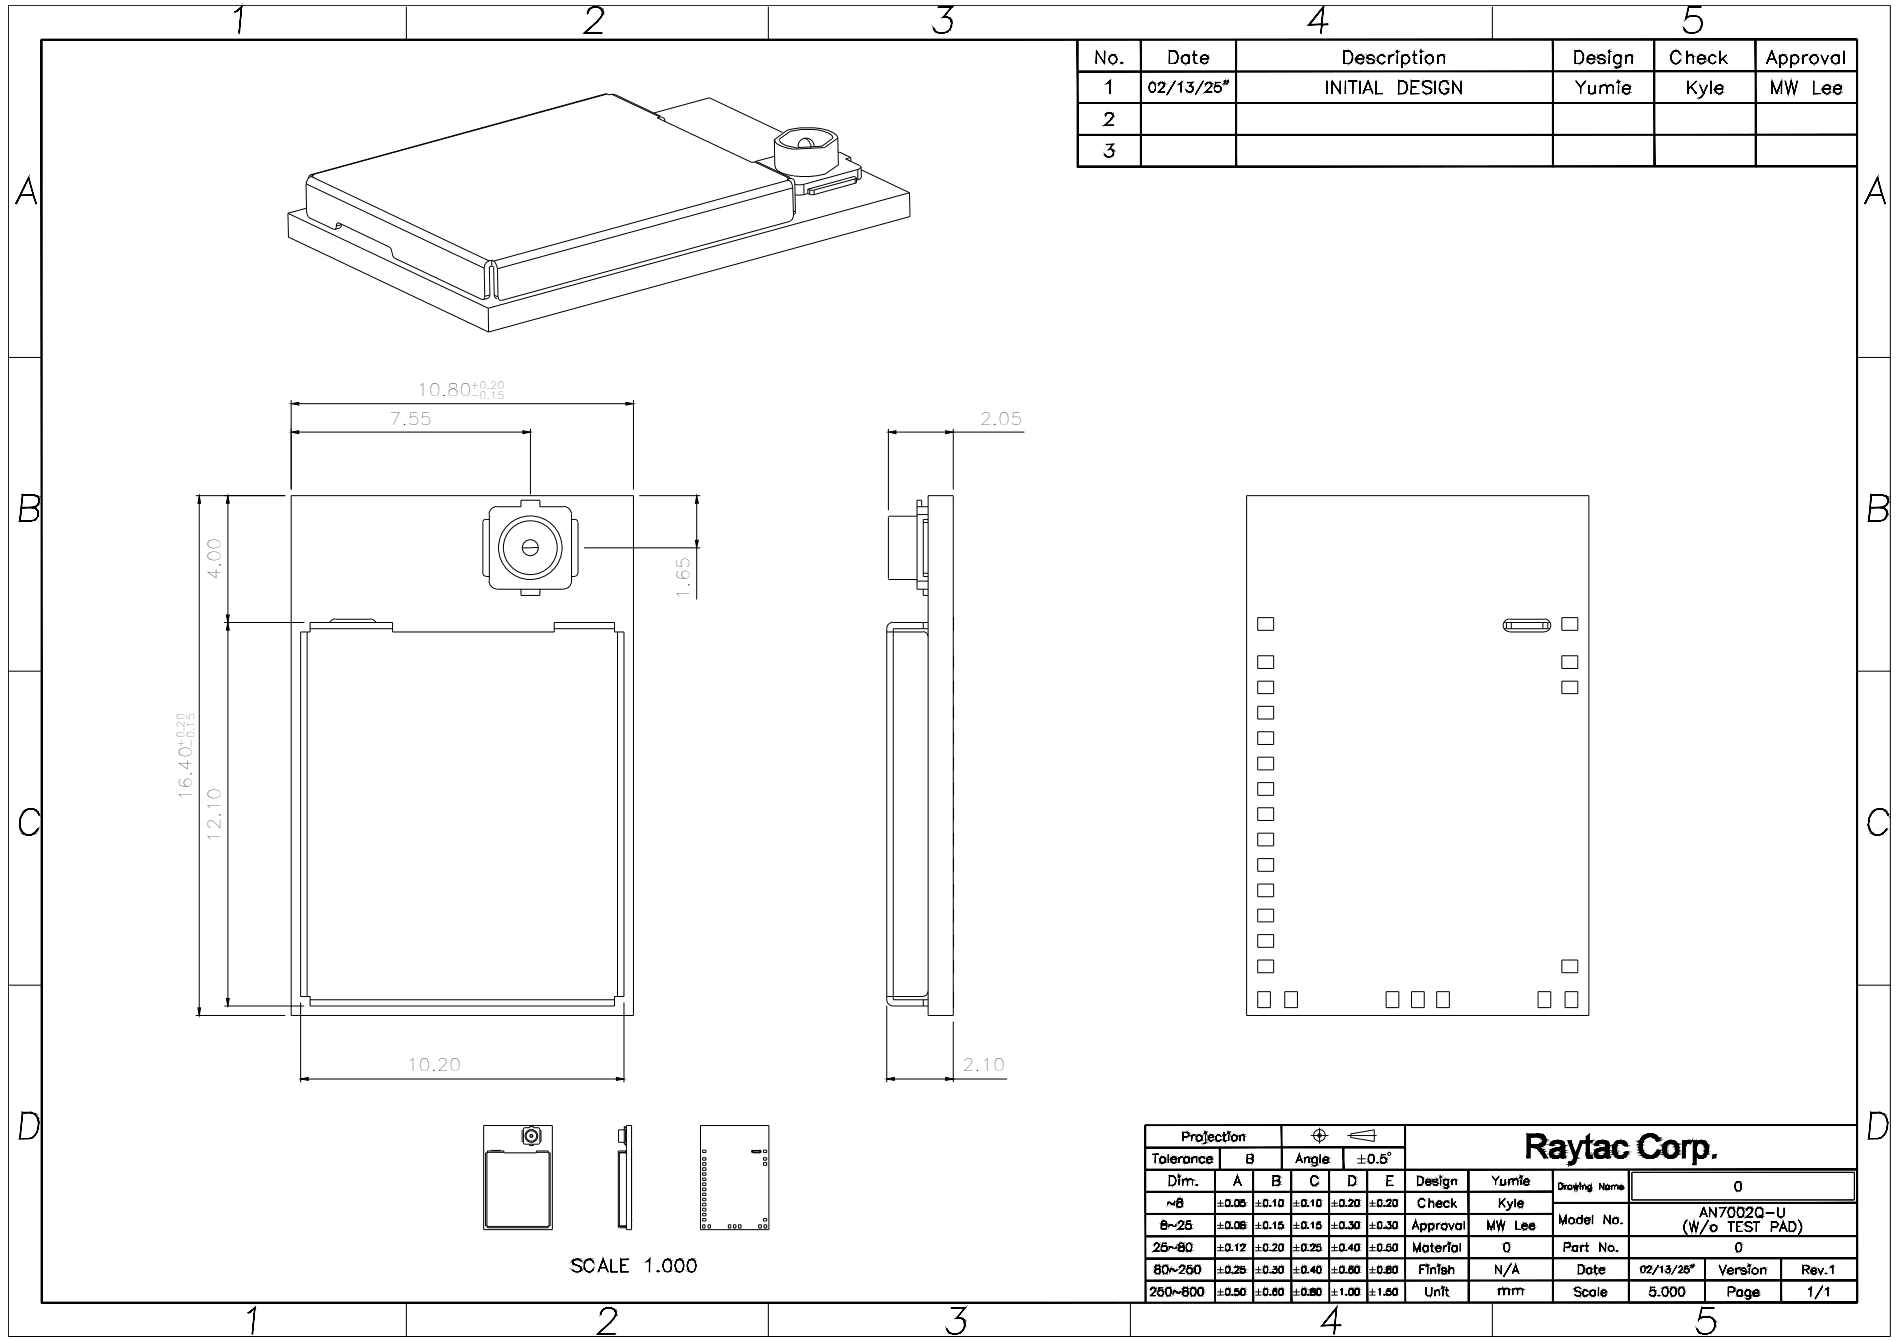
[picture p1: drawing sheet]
<svg xmlns="http://www.w3.org/2000/svg" width="297mm" height="210mm" viewBox="0 0 297 210" stroke-linecap="round" stroke-linejoin="round" font-family="sans-serif">
<defs><g id="words">
<g font-size="2.7">
<text x="65.2" y="62">10.80</text>
<text x="61" y="66.5">7.55</text>
<text x="153.4" y="66.5">2.05</text>
<text x="34.5" y="90.8" transform="rotate(-90 34.5 90.8)">4.00</text>
<text x="107.9" y="93.9" transform="rotate(-90 107.9 93.9)">1.65</text>
<text x="30.1" y="125.4" transform="rotate(-90 30.1 125.4)">16.40</text>
<text x="34.5" y="131.9" transform="rotate(-90 34.5 131.9)">12.10</text>
<text x="63.6" y="167.7">10.20</text>
<text x="150.7" y="167.7">2.10</text>
</g>
<g font-size="1.6">
<text x="73.6" y="60.8">+0.20</text>
<text x="73.6" y="62.4">-0.15</text>
<text x="28.9" y="117" transform="rotate(-90 28.9 117)">+0.20</text>
<text x="30.5" y="117" transform="rotate(-90 30.5 117)">-0.15</text>
</g>
</g></defs>
<!-- layer: 0 -->
<g fill="#000" stroke="#000" stroke-width=".16">
<path d="M91.4 5.2h2.9zM92.3 1.6l-.2 .3h-.1zM92.2 1.5l.3-.2-.2 .3zM92.2 1.5l.1 .1-.3 .3zM92.5 1.3l.4-.1-.4 .1zM92.5 1.3l-.3 .2zM91.4 5.2l2.2-2 .1 .1zM94.1 1.3l.1 .2-.2-.2zM93.6 1.2l.5 .1h-.1zM94.1 1.6l.1-.1 .2 .4zM94 1.3l.2 .2-.1 .1zM94.1 1.6l.3 .3h-.1z"/>
<path d="M146.3 4.8l.3 .1zM146.6 4.9l.6 .3-.6-.2zM146.3 4.8l.3 .1v.1zM148.3 4.9l.5-.3-.5 .4zM147.7 5.2l.6-.3v.1zM149 4l-.2 .6h-.1zM148.3 4.9l.4-.3h.1zM171.7 8l1.2 1.9zM173 8l-.1 1.9zM172.9 8v1.9zM173 19.6h1.4zM173.2 17.9l-.1 .1z"/>
<path d="M173.2 17.8h.1zM173.2 17.8l-.1 .2zM173.3 17.7h.2zM173.2 17.8l.1-.1zM173.8 8.9l-.1 .3zM173.7 8.9l.2-.2zM173.8 9.6l.1 .2zM173.7 8.9v.3zM173.9 8.7h.2zM173.7 9.7l.2 .1zM173.9 9.8l.2 .1zM173 19.6l1-.9z"/>
<path d="M174 17.8h.2zM173.9 17.7h.2zM174.1 17.9l.2 .1zM174.1 9.9h.3zM174.4 9.9l.2-.1zM174.4 8.7h.2zM174.6 8.7l.2 .2zM174.6 9.8l.2-.1zM174.8 8.9l.1 .3zM174.9 9.4l-.1 .3zM174.8 9.6l-.2 .2zM180 13.2l-.1 .4z"/>
<path d="M180.2 13l-.2 .2zM180.2 13l.2-.1zM180.2 14.3l.2 .1zM180.5 12.9l.2 .1zM180.7 13l.2 .2zM180.9 14.1l-.2 .2zM180.5 14.4l.2-.1zM180.8 13.2l.1 .4zM180.7 13l.1 .2zM180.8 14.1l-.1 .2zM181.4 14.4h1zM181.5 13.1v.1z"/>
<path d="M181.4 13.2v.1zM181.5 13.1l.1-.1zM181.5 13.1l-.1 .1zM181.6 13l.1-.1zM181.6 13l-.1 .1zM182.1 13.7l-.7 .7zM182.1 13l.1 .1zM182 12.9l.2 .1zM182.2 13.1l.1 .1zM183.1 9.9h.7zM183.8 9.9l.3-.1zM185.3 8.7h.2z"/>
<path d="M185.3 9.8l.2 .1zM185.1 9.7l.2 .1zM185.5 9.9h.3zM185.8 14.3h.1zM185.9 14.3l.2 .1zM186 9.8l.1-.1zM185.8 9.9l.2-.1zM186 8.7l.1 .2zM186.1 9.6l-.1 .2zM186.2 8.6l-.1 1.3zM186.1 8.6v.2zM186.6 14.3l.1-.1z"/>
<path d="M186.4 14.4l.2-.1zM186.7 14.2l-.1 .1zM186.7 8.6h.3zM187 8.7l.4-.1zM188.1 8.9l-.1 .3zM188.3 8.7l.2-.1zM188.1 9.7l.2 .1zM188.3 9.8l.2 .1zM188.5 9.9h.3zM188.7 14.4h1.1zM188.8 9.9l.1-.1zM188.9 13.1l-.1 .1z"/>
<path d="M188.8 13.2v.1zM188.9 13.1l.1-.1zM188.9 9.8l.2-.1zM189 13l.1-.1zM189 13l-.1 .1zM188.9 8.7l.2 .1zM189.1 9v.2zM189.1 9.6l-.2 .2zM188.7 14.4l.8-.7zM189.6 13l.1 .1zM189.4 12.9l.2 .1zM189.6 13.1l.1 .1z"/>
<path d="M189.5 13l.2 .1zM190.3 14.3h.1zM190.3 13.5h.1l-.2 .1zM190.3 13.5l.2-.1zM190.3 14.3l.2 .1zM190.4 12.9h.7zM190.3 13.5h.1zM190.4 12.9l-.2 .7zM190.2 14.3h.2zM190.8 13.4l.2 .1zM191 14.3l.1-.1zM190.8 14.4l.2-.1z"/>
<path d="M191.1 14.2l-.1 .1zM191.7 12.7l.1-.1 .1 .1zM191.7 13.1l.1-.1zM191.9 12.9l-.1 .1zM191.7 12.7l.1 .1 .1-.1zM191.8 12.9v.1zM192.2 12.6l.1 .1h-.2zM192.1 13.1l.1-.1zM192.3 12.9l-.1 .1zM192.2 13l-.1 .1zM192.1 12.7l.1 .1 .1-.1zM192.2 12.9v.1z"/>
<path d="M207 3.9l.9-.1v.1zM208.6 12.7l1.2 1.9zM209.9 12.7l-.1 1.9zM209.8 12.7v1.9zM210.4 9.9h.7zM211.1 9.9l.3-.1zM211.4 9.8l.2-.1zM211.8 12.7l.7-.1v.1zM212.5 8.9l-.2 .3zM212.6 8.7l.3-.1zM212.7 9.8l.2 .1zM212.5 9.7l.2 .1z"/>
<path d="M212.9 9.9h.2zM212.6 9.8l.3 .1zM213.3 9.8l.2-.1zM213.1 9.9l.2-.1zM213.3 8.7l.1 .1zM213.7 14l-.3 .6zM213.5 9v.2zM214.1 9.6l.1 .2zM214.2 8.7l.3-.1zM214.2 9.8l.3 .1zM214.1 9.7l.1 .1zM214.2 12.6l-.8 2z"/>
<path d="M214.5 9.9h.3zM214.2 12.6l.5 1.4zM214.2 12.6l.8 2zM214.8 9.9l.3-.1zM214.7 14l.3 .6zM215 9.8l.1-.1zM215 8.7l.1 .2zM215.1 9.6l-.1 .2zM215.4 14.7l1.1-.1zM215.4 12.7v2zM215.8 8.9l.2-.2zM216 8.7l.2-.1z"/>
<path d="M216 9.8l.2 .1zM215.8 9.7l.2 .1zM216.2 9.9h.3zM216.5 8.6l.2 .1zM216.7 8.7l.2 .2zM216.7 9.8l.2-.1zM216.5 9.9l.2-.1zM217.6 9.2l-.1 .7zM219.6 9.7l-.1 .9zM219.6 8.8l.2-.1-.2 .2zM219.6 9.6l.2 .2zM219.5 8.6v2z"/>
<path d="M219.8 8.7h.1zM219.6 8.8l.2-.1zM219.6 9.7l.2 .1zM219.8 9.8l.1 .1zM219.9 9.9h.3zM220.2 9.9l.2-.1zM220.2 8.7h.2zM220.4 8.7l.2 .2zM220.4 9.8l.2-.1zM220.6 9.6l-.2 .2zM221 14.7l1.2-.1zM221 12.7l1.2-.1v.1z"/>
<path d="M221 13.7l.7-.1zM221.2 8.6h.2zM221.5 8.7l.3-.1zM221.7 9.9h.3zM221.5 9.8l.2 .1zM222.8 13l.2-.2zM222.8 14.4l.2 .1zM223 12.8l.3-.1zM222.8 14.4l.2 .2zM223 14.5l.3 .1zM223.4 8.9l-.2 .3zM223.3 8.9l.2-.2z"/>
<path d="M223.4 9.6l.1 .2zM223.3 8.9l-.1 .3zM223.5 8.7h.2zM223.5 9.8l.2 .1zM223.3 9.7l.2 .1zM223.6 12.7l.3 .1zM223.9 12.8l.3 .2zM223.9 14.5l.3-.1zM223.6 14.6l.3-.1zM223.7 9.9h.3zM224 9.9l.2-.1zM223.9 13.8l.1 .1z"/>
<path d="M224 8.7h.2zM224.2 8.7l.2 .2zM224.2 9.8l.2-.1zM224.3 8.9l.2 .3zM224.5 9.4l-.1 .3zM224.3 9.6l-.1 .2zM225.2 9l-.1 .9zM225.2 9l.2-.3zM225.1 8.6v1.3zM225.4 8.7h.2zM225.4 8.7l-.2 .3zM225.6 13l-.1 .2z"/>
<path d="M225.5 14.2l.1 .1zM225.6 13l.2-.2zM225.6 14.4l.2 .1zM225.5 14.2l.1 .2zM225.8 12.8l.2-.1zM225.8 14.6h.2zM225.9 8.7h.2zM226.1 8.7l.1 .3zM226.3 12.7l.2 .1zM226.5 12.8l.2 .2zM226.5 14.5l.2-.1zM226.3 14.6l.2-.1z"/>
<path d="M226.7 13l.1 .2zM226.8 14.2l-.1 .2zM226.7 14.3l-.2 .2zM226.8 13.9v.3zM226.4 13.9h.4zM226.8 14.2l-.1 .1zM227.5 12.7l1.3 1.9zM228.8 12.7v1.9zM246.8 12.7l.7 .9zM247.5 13.7v.9zM247.6 9.8l.2-.1zM247.3 9.9l.3-.1z"/>
<path d="M248.2 12.7l-.7 .9zM248.6 8.9l-.1 .3zM248.8 8.7l.2-.1zM248.6 9.7l.2 .1zM248.8 9.8l.2 .1zM248.8 14.6h.2zM249 9.9h.3zM249.3 9.9l.2-.1zM249.5 9.8l.2-.1zM249.5 14.5l.3-.2zM249.3 14.6l.2-.1zM249.5 8.7l.1 .1z"/>
<path d="M249.6 9v.2zM249.7 9v.2zM249.8 13.4v1.2zM249.8 13.4v.9zM250.3 9.6l.1 .2zM250.3 8.7l.3-.1zM250.3 9.8l.3 .1zM250.2 9.7l.1 .1zM250.6 13.7v.9zM250.6 9.9h.3zM250.6 13.7l.3-.3-.3 .3zM250.6 13.4v1.2z"/>
<path d="M250.8 13.4h.2zM250.8 13.4l-.2 .3zM250.9 9.9l.3-.1zM251.2 9.8l.1-.1zM251.2 8.7v.2zM251.2 9.6v.2zM251.3 13.4h.2zM251.5 13.4l.1 .3zM251.6 13.7l.3-.3zM251.8 13.4h.3zM251.8 13.4l-.2 .3zM252.5 13.4l.1 .3z"/>
<path d="M252.3 13.4h.3zM252.9 8.7h.3zM252.7 9.7l.2 .1zM252.9 9.8l.3 .1zM252.9 10.4l.3 .1zM253.4 9.9l.2-.1zM253.6 9.8l.1-.1zM253.6 10.4h.1zM253.4 10.5h.2zM253.6 8.7l.1 .2zM253.7 9.6l-.1 .2zM253.7 8.6v.2z"/>
<path d="M254.2 13.6l-.1 .3zM254.4 13.4h.2zM254.2 14.4l.2 .2zM254.4 14.5l.2 .1zM254.6 9v.9zM254.6 9l.3-.3zM254.6 8.6v1.3zM254.8 8.7h.3zM255 14.5l.2-.1zM254.8 14.6l.2-.1zM255 13.4l.1 .1zM255.2 13.7v.2z"/>
<path d="M255.2 14.3l-.2 .2zM255.5 8.7l.1 .3zM255.3 8.7h.2zM261.7 8.4l.2-.1zM261.8 8.2l.2-.1zM261.8 9.7l.2 .1zM261.8 8.2l-.1 .2zM261.7 9.5l.1 .2zM262 8h.2zM262 9.8l.2 .1zM262 8l-.2 .2zM262.2 9.9h.4z"/>
<path d="M262.6 9.9l.2-.1zM262.8 8.1l.2 .1zM262.8 9.8l.2-.1zM262.6 8h.2zM263 8.2l.1 .2zM263.1 9.5l-.1 .2zM262.8 8.1l.1 .2zM262.9 8.3l.1 .2zM263 9.5l-.1 .1zM263.8 4.8h.1l.2 .1zM264.1 4.9l.5 .3-.6-.2zM263.8 4.8l.3 .1-.1 .1z"/>
<path d="M264.1 2.7h.2l-.4 .3zM264.2 9l-.1 .9zM264.1 8v1.9zM264.2 2.6l.7-.1-.6 .2zM264.1 2.7l.1-.1 .1 .1zM264.3 14v.6zM264.4 8.7h.2zM264.4 1.2l2-.2-.1 .2zM264.4 1.2l-.3 1.5-.2 .3zM264.9 8.7h.1zM264.3 14l1.3-1.3zM265.8 4.9l.5-.3-.5 .4z"/>
<path d="M265.2 5.2l.6-.3v.1zM265.9 8.9l-.1 .3zM265.4 2.5l.6 .1v.1zM266.1 8.7l.2-.1zM265.9 9.7l.2 .1zM266.1 9.8l.2 .1zM266.1 15.3l.3-.1zM266.2 13.3l.5 1.3zM265.8 4.9l.4-.3h.1zM266.2 15.3l.2-.1zM266.6 9.9l.2-.1zM266.7 9.8l.3-.1z"/>
<path d="M266.7 8.7l.2 .1zM267 9v.2zM267.3 13.3l-.6 1.3zM267.6 8.9l.2-.2zM267.8 8.7l.2-.1zM267.6 9.7l.2 .1zM267.8 9.8l.2 .1zM268 9.9h.3zM268.3 9.9l.2-.1zM268.3 8.6l.2 .1zM268.5 8.7l.2 .2zM268.5 9.8l.2-.1z"/>
<path d="M268.7 13.6l-.1 .3zM268.9 13.4h.2zM268.9 14.6h.2zM268.7 14.4l.2 .1zM269.4 9.6l-.1 .3zM269.5 14.5l.2-.1zM269.3 14.6l.2-.1zM269.5 13.4l.1 .1zM269.7 13.7v.2zM269.7 14.3l-.2 .2zM269.4 9.5l.9-.9zM276.9 9.3l-.3 .6z"/>
<path d="M277.4 7.9l-.8 2zM277.5 12.7l.7 1.9zM277.5 7.9l.4 1.4zM277.5 7.9l.7 2zM277.9 9.3l.3 .6zM278.7 9.7v.9zM278.7 8.8l.2-.1-.2 .2zM278.7 9.6l.2 .2zM278.7 8.6v2zM278.8 8.7h.3zM278.8 9.8l.3 .1zM278.7 8.8l.2-.1z"/>
<path d="M278.7 9.7l.2 .1zM279.3 8.7h.2zM279.5 8.7l.2 .2zM279.5 9.8l.2-.1zM279.5 12.7l.5 1.8zM279.7 9.6l-.2 .2zM280.5 9.7v.9zM280.5 8.8l.2-.1-.2 .2zM280.5 9.6l.2 .2zM280.5 8.6v2zM280.7 8.7h.2zM280.5 8.8l.2-.1z"/>
<path d="M280.5 9.7l.2 .1zM280.7 9.8l.2 .1zM281.1 9.9l.2-.1zM281.1 8.7h.2zM281.3 8.7l.3 .2zM281.3 9.8l.3-.1zM281.4 12.7l-.4 1.8zM281.5 9.6l-.2 .2zM282.3 9.2v.7zM283.6 8.9l-.2 .3zM283.5 8.9l.3-.2zM283.5 9.7l.3 .1z"/>
<path d="M283.5 8.9l-.1 .3zM283.7 8.7h.2zM283.7 9.8l.2 .1zM283.7 8.7l-.2 .2zM284 14.7l1-.1zM284 12.7v2zM284.2 8.7h.2zM284.4 8.7l.2 .2zM284.4 9.8l.2-.1zM284.6 8.9l.1 .3zM284.7 9.4l-.1 .3zM284.6 9.6l-.2 .2z"/>
<path d="M285.2 8.6l.6 1.3zM285.5 13.6l-.1 .3zM285.7 13.4h.2zM285.7 14.6h.2zM285.5 14.4l.3 .1zM286.3 8.6l-.5 1.3zM286.4 14.5l.2-.1zM286.2 14.6l.2-.1zM286.4 13.4l.1 .1zM286.6 13.7v.2zM286.6 14.3l-.2 .2zM287.1 8.7h.2z"/>
<path d="M287.1 9.8l.2 .1zM286.9 9.7l.2 .1zM287.3 9.9h.3zM287.2 13.6l-.1 .3zM287.4 13.4h.2zM287.2 14.4l.2 .2zM287.4 14.5l.2 .1zM287.6 9.9l.1-.1zM287.7 9.8l.2-.1zM287.7 8.7l.2 .2zM287.9 9.6l-.2 .2zM288 8.6l-.1 1.3z"/>
<path d="M287.9 8.6v.2zM288.1 14.5l.2-.1zM287.9 14.6l.2-.1zM288.1 13.4l.1 .1zM288.2 13.7v.2zM288.3 13.7v.2zM288.2 14.3l-.1 .2zM3.2 30.6l-.6 1.3h-.1zM4.4 27.8l-1.9 4.1zM4.5 27.8l.7 2.7-.8-2.5zM4.5 27.8l1.2 4.1zM5.2 30.6l.4 1.3z"/>
<path d="M173.1 24.4l.1 .1zM173.2 24.5h.3zM174 24.5l.3-.2zM173.8 24.5h.3zM174.4 24l-.2 .3zM292.7 30.6l-.6 1.3h-.1zM293.9 27.8h.1l-2 4.1zM294 27.8l.7 2.7-.7-2.5zM294 27.8l1.2 4.1-.5-1.4zM294.7 30.6l.4 1.3zM5 79.4l.7-.1zM31.2 77.6l.2 1.2h-.4z"/>
<path d="M35.7 77.6l.2 1.2h-.5zM45.6 63.2l1.2-.2v.4zM45.6 67.6l1.2-.2v.5zM81.9 67.4l1.2 .2-1.2 .3zM98 63l1.2 .2-1.2 .2zM109.1 77.6l.2 1.2h-.4zM139.1 67.6l1.2-.2v.5zM148.1 67.4l1.2 .2-1.2 .3zM294.6 79.4l.6-.1zM35.4 96.3h.5l-.2 1.1zM35.7 97.4l.2 1.2h-.5zM108.9 84.6h.4l-.2 1.2z"/>
<path d="M3.3 130.1l.1-.1 .4 .4zM3.7 127.2l-.2 .4-.1-.1zM3.2 129.7l.2 .3-.1 .1zM3.6 127.2l.5-.3-.4 .3zM3.6 127.2h.1l-.3 .3zM3.8 130.4l.3 .2-.4-.1zM3.3 130.1l.5 .3-.1 .1zM4 126.8l.5-.1-.4 .2zM3.6 127.2l.4-.4 .1 .1zM5.2 130.4l.6-.3-.5 .4zM4.9 130.6l.3-.2 .1 .1zM5.6 126.8l.4 .4-.4-.3z"/>
<path d="M5.2 126.7l.4 .1v.1zM5.7 130l.3-.3-.2 .4zM5.2 130.4l.5-.4 .1 .1zM6 127.2l.2 .3-.3-.3zM5.9 129.7h.1l-.3 .3zM5.6 126.9l.4 .3h-.1zM5.9 127.2l.3 .3-.1 .1zM292.9 127.5l.3-.3-.3 .4zM292.9 130l.4 .4-.4-.3zM292.7 129.7l.2 .4zM293.1 127.2l.5-.3-.4 .3zM293.1 127.2h.1l-.3 .3z"/>
<path d="M293.3 130.4l.3 .2-.4-.1zM292.9 130.1l.4 .3-.1 .1zM293.5 126.8l.5-.1-.4 .2zM293.1 127.2l.4-.4 .1 .1zM294.8 130.4l.4-.3-.4 .4zM294.4 130.6l.4-.2v.1zM295.1 126.9v-.1l.4 .4zM294.7 126.7l.4 .1v.1zM295.2 130l.3-.3-.3 .4zM294.8 130.4l.4-.4v.1zM295.5 127.2l.2 .3zM295.1 126.9l.4 .3h-.1z"/>
<path d="M295.4 129.7h.1l-.3 .3zM295.4 127.2l.3 .3-.1 .1zM31 157.8h.4l-.2 1.1zM35.4 156.3h.5l-.2 1.2zM47.1 168.9l1.2-.3v.5zM96.5 168.6l1.2 .3-1.2 .2zM138.9 168.9l1.1-.3v.5zM148.1 168.6l1.2 .3-1.2 .2zM185.3 178l-.1 .5zM185.8 177.9h.2zM186.6 178.1v.4zM186.6 177.7v.8z"/>
<path d="M186.6 177.9l.2-.2zM187.5 177.9l-.1 .2zM187.4 177.9l.1-.2zM187.4 178.4l.1 .1zM187.4 177.9l-.1 .1zM187.5 177.7h.2zM187.5 177.7l-.1 .2zM187.5 178.5h.2zM188 177.7l.1 .2zM188 178.5l.1-.1zM187.8 177.7h.2zM187.8 178.5h.2z"/>
<path d="M188.1 177.9l.1 .1zM188.2 178.2l-.1 .2zM188.1 178.4l-.1 .1zM188.1 177.9l.1 .2zM188.5 179l.2-.1zM188.6 179l.1-.1zM189.3 177.9l-.1 .1zM189.4 177.7h.2zM189.3 178.4l.1 .1zM189.4 178.5h.2zM189.7 177.7h.2zM190 178.4l-.1 .1z"/>
<path d="M189.7 178.5h.2zM190 177.9v.1zM190 177.9v.2zM190.5 177.9l.1-.2zM190.4 178.2l.1 .2zM190.5 178.4l.1 .1zM190.6 177.7h.1zM190.6 177.7l-.1 .2zM190.6 178.5h.1zM190.9 177.7h.1zM191 177.7l.2 .2zM191 178.5l.2-.1z"/>
<path d="M190.9 178.5h.1zM191.5 177.7h.1zM191.7 177.7h.2zM193 177.9l-.1 .2zM192.9 177.9l.1-.2zM192.9 178.4l.1 .1zM192.9 177.9l-.1 .1zM193 177.7h.2zM193 177.7l-.1 .2zM193 178.5h.2zM193.4 177.7h.1zM193.5 177.7l.1 .2z"/>
<path d="M193.5 178.5l.1-.1zM193.4 178.5h.1zM193.6 177.9l.1 .1zM193.7 178.2l-.1 .2zM193.6 178.4l-.1 .1zM193.6 177.9l.1 .2zM194.2 178l-.1 .5zM194.2 177.9l.2-.2zM194.1 177.7v.8zM194.3 177.7h.2zM194.3 177.7l-.1 .2zM194.6 177.7h.2z"/>
<path d="M194.8 177.7l.1 .2zM194.8 177.7v.3zM239.1 177.5l.5 .5-.5 3.3zM242.7 179.3h.5v.1zM242.7 179.2l.6-.1-.1 .2zM242.7 179.2l.5 .1h-.5zM243.5 178.5h.9zM243.4 179.8l.1-.1zM243.6 178.9h.2zM243.8 178.5h.3zM243.5 178.5h.3zM244.4 179.1l.5-.2 .1 .2z"/>
<path d="M244.4 179.2h.6v.1zM242.9 178.9l.1-.1h1.9zM244.1 178.9h.8zM244.4 179.2l.6 .1h-.5zM247.4 178.5h.5l-1 1.7zM248 178.5h.4l-.4 .4zM248.9 178.9l.4-.4v.4zM249.7 179.3h.5v.1zM249.7 179.2l.6-.1-.1 .2zM249.7 179.2l.5 .1h-.5zM250.4 178.5h1zM250.4 179.8l.1-.1z"/>
<path d="M250.6 178.9h.2zM250.7 178.5h.4zM250.4 178.5h.3zM251.4 179.1l.5-.2 .1 .2zM251.4 179.2h.6v.1zM249.9 178.9l.1-.1h1.8zM251.1 178.9h.8zM251.4 179.2l.6 .1h-.5zM252.8 179l.6-.1zM252.9 178.9h.9l-1 .1zM254.1 178.9l.5-.1 .1 .2zM254.1 178.9l.6 .1h-.5z"/>
<path d="M257 178.1h.6v.1zM257.1 178h.9h-.2zM257.3 177.8l1.1 .1-1.3 .1zM259 178.1l.5-.2 .2 .2zM259.1 178.2l.6-.1 .1 .2zM259 178.1h.7l-.6 .1zM259.3 178.5h.6l-.5 .2zM260.4 179.6l.5-.2v.3zM260.7 178.9h.9zM260.4 179.9h.5l-.5 .2zM260.4 179.4h.5l-.5 .2zM261.2 178.5l.9 .1z"/>
<path d="M261.4 178.5h.3zM261.2 178.5h.5zM262.4 179.6h.4v.1zM260.7 178.9l.1-.1h1.6zM262.4 179.9h.5l-.1 .2zM264.3 178.5h.2zM264.2 178.6l.3-.1zM265.6 178.9h.6zM265.1 178.5h.5l-.5 3.8zM265.6 179.4l-.5 2.9zM265.8 179.1l-.2 .3zM266.3 178.5h.2z"/>
<path d="M266 178.5h.3zM89.7 197.4l.2-.1zM89.7 198.8l.2 .2zM89.9 197.2h.3zM89.9 199l.3 .1zM90.2 199.1h.4zM90.6 199.1l.2-.1zM90.8 197.3l.2 .1zM90.8 199l.2-.2zM90.6 197.2h.2zM91.7 197.4l-.1 .2zM91.7 197.4l.2-.1z"/>
<path d="M91.6 198.6l.1 .2zM91.7 198.8l.2 .2zM91.9 197.2h.2zM91.9 199l.2 .1zM92.1 199.1h.3zM92.4 197.2l.2 .1zM92.6 197.2l.2 .2zM92.6 199l.2-.2zM92.4 199.1l.2-.1zM92.8 197.4l.1 .2zM92.9 198.6l-.1 .2zM92.6 197.3l.2 .1z"/>
<path d="M93.9 198.4l-.2 .7zM94.4 197.1l-.7 2zM94.4 197.1l.5 1.3zM94.4 197.1l.8 2zM94.9 198.4l.3 .7zM95.7 199.1h1zM95.7 197.1v2zM97.2 199.1h1.2zM97.2 197.2l1.2-.1v.1zM97.2 198.1l.8-.1zM104 197.5l-.2 .5zM104.1 197.3l-.2 .2z"/>
<path d="M103.9 197.5l-.1 .5zM104.1 197.2h.3zM104.1 197.2l-.2 .3zM104.1 199l.3 .1zM104.4 199.1h.2zM104.6 199.1l.3-.1zM104.9 197.3l.2 .2zM105.1 198.7l-.2 .3zM104.6 197.2h.3zM105 197.5l.2 .5zM105 198.7l-.1 .3zM105.9 197.5l-.2 .5z"/>
<path d="M106 197.3l-.2 .2zM105.8 197.5l-.1 .5zM106 197.2h.3zM106 199l.3 .1zM106 197.2l-.2 .3zM106.5 197.2l.3 .1zM106.8 197.2l.2 .3zM107 198.7l-.2 .3zM106.9 197.5l.2 .5zM106.8 197.3l.2 .2zM106.9 198.7l-.1 .3zM107.8 197.5l-.2 .5z"/>
<path d="M108 197.3l-.3 .2zM107.7 197.5l-.1 .5zM107.9 197.2h.3zM107.9 199l.3 .1zM107.9 197.2l-.2 .3zM108.4 197.2l.3 .1zM108.7 197.2l.2 .3zM108.9 198.7l-.2 .3zM108.8 197.5l.2 .5zM108.7 197.3l.2 .2zM108.8 198.7l-.1 .3zM180.7 195.9l.8-.1z"/>
<path d="M180.8 194.7v.1zM180.8 198.9l.1-.1zM180.9 194.7l.1-.1zM180.9 198.3l.1-.1zM180.9 198.8l.1-.1zM180.9 198.8l-.1 .1zM180.9 180.7h.5zM181 198.1h.1zM181 198.1l-.1 .2zM181 198.5l.1 .1zM180.9 199.2l.1 .1zM181 199.2l.1 .1z"/>
<path d="M181 198.7h.2zM181.1 199.3h.3zM181 199.3h.1zM181 198.7l.3-.1zM181.2 198.6h.1zM181.3 198.6l.2 .1zM180.7 195.9l.6-.6zM181.2 194.6l.2 .1zM181.4 194.8h.1zM181.4 199.3h.2zM181.4 198.6l.2-.1zM181.5 198.7l.1 .1z"/>
<path d="M181.3 198.7h.2zM181.4 198.1l.2 .1zM181.6 198.1v.2zM181.6 198.4v.1zM181.7 199.1l-.1 .2zM181.4 199.3l.2-.1zM181.6 198.2v.1zM181.6 198.8l.1 .1zM181.7 181.3l-.1 .2zM181.7 199.1l-.1 .1zM181.7 181.3l.1-.1zM181.7 181.8l.1 .1z"/>
<path d="M181.8 181.2l.1-.1zM181.7 181.8l.1 .2zM181.8 181.9l.1 .1zM181.9 191.8v.2zM182 191.2l-.1 .1zM181.9 191.8h.1zM181.9 195.7l.1 .1zM181.9 191.2h.3zM181.9 191.6h.2zM181.9 192.3h.3zM182 195.1l-.1 .1zM181.9 191.2v.1z"/>
<path d="M182 194.6h.6zM182 195.1h.2zM182 194.6l-.1 .6zM182 195.8h.2zM182 191.7h.2zM181.9 191.8l.1-.1zM182.1 198.3l-.1 .3zM182.1 191.6h.2zM182.1 198.3l.1-.1zM182.2 191.7l.3-.1zM182.2 198.1h.2zM182.2 198.1l-.1 .2z"/>
<path d="M182.2 199.2l.2 .1zM182.3 181.2l.1 .1zM182.2 181.9l.2-.1zM182 191.7h.3zM182.2 191.7h.1zM182.3 191.7h.2zM182.1 181.1l.2 .1zM182.1 182h.2zM182.4 199.3h.1zM182.2 199.3h.2zM182.4 181.3l.1 .2zM182.5 181.6l-.1 .2z"/>
<path d="M182.2 181.2l.2 .1zM182.4 181.8l-.2 .1zM182.5 191.6h.1zM182.3 191.6h.2zM182.3 191.7l.2 .1zM182.5 191.7l.1 .1zM182.5 199.3h.2zM182.4 195.1h.1zM182.5 195.8l.2-.1zM182.4 195.8h.1zM182.5 191.2l.1 .1zM182.6 191.5v.1z"/>
<path d="M182.7 192.1l-.1 .2zM182.4 191.2h.2zM182.4 192.3h.2zM182.6 191.5h-.1zM182.5 191.8h.1zM182.6 191.8l.1 .2zM182.7 192.1l-.2 .2zM182.7 198.2l.1 .1zM182.8 199.1l-.1 .2zM182.5 198.1h.2zM182.8 198.3l.1 .3zM182.8 199.1l-.1 .1z"/>
<path d="M183.1 191.7h.1zM183.1 195.2h.2zM183 188.2h.1zM183.1 188.2h.2zM183.2 188.3l.3 .1zM183.3 198.7h.1zM183.1 191.7h.2zM183.1 195.2l.3-.1zM183.4 191.8l.3 .1zM183.4 181.8l.2 .1zM183.3 191.7h.2zM183.2 188.3l.3 .2z"/>
<path d="M183.5 188.4l.1 .1zM183.4 181.3v.2zM183.4 195.2h.1zM183.5 195.2l.2 .2zM183.3 198.7l.2-.1zM183.6 181.2l.1-.1zM183.6 182h.1zM183.6 188.5h.1zM183.5 188.5h.1zM183.4 181.8l.2 .2zM183.5 198.7h.1zM183.6 198.7l.3 .2z"/>
<path d="M183.7 191.9l.1 .1zM183.7 195.4h.2zM183.8 192h.1zM183.8 188.4l.1-.1zM183.6 185.5h.2zM183.9 195.4h.1zM183.9 198.9h.1zM183.7 188.5h.2zM183.9 188.3l-.1 .1zM183.9 192l.2-.1zM184 195.4h.1zM184.1 191.8l-.1 .1z"/>
<path d="M184 181.9l.2-.1zM183.9 182l.1-.1zM184.2 195.3l-.1 .1zM184 181.2l.1 .1zM184.1 181.4v.1zM184.2 181.4v.1zM184.3 198.7l-.1 .2zM184.1 198.9h.1zM184.3 188.5l.1-.1zM184.4 187.7v.2zM184.4 188.4l.1-.1zM184.4 187.7h.2z"/>
<path d="M184.4 188.1h.2zM184.4 188.4l-.1 .1zM184.4 188.9h.2zM184.5 192.4l.8-.1zM184.5 188.2h.2zM184.4 188.4l.1-.2zM184.6 195.4h.1zM184.6 191.4l.1-.1zM184.7 194.7l-.1 .1zM184.6 195.3l.1-.1zM184.6 191.2h.1zM184.6 181.5v.5z"/>
<path d="M184.6 195.3v.1zM184.6 191.2v.2zM184.7 199.3h.8zM184.7 188.2h.2zM184.7 194.7l.2-.1zM184.7 195l.1 .1zM184.6 195.7l.1 .1zM184.7 195.8h.2zM184.7 191.2h.1zM184.7 195.2h.2zM184.7 198.3l.1-.1zM184.7 188.2h.1z"/>
<path d="M184.8 188.2h.2zM184.7 195.1h.1zM184.8 195.1h.2zM184.8 198.2l-.1 .1zM184.9 198.1h.1zM184.9 195.1h.3zM184.9 188.1h.1zM184.7 188.2l.2-.1zM184.8 188.2l.2 .1zM185 188.2l.1 .2zM184.7 195.2l.3-.1zM184.9 195.1h.1z"/>
<path d="M185 195.1l.2 .1zM185 187.7l.1 .2zM185 188.1l.1-.1zM185.1 188.7l-.1 .2zM184.8 187.7h.2zM185 188.4l.1 .1zM184.8 188.9h.2zM185 188.3l.1 .1zM184.5 192.4l.6-.6zM185.1 188.7l-.1 .1zM185.2 195.1h.1zM185 195.1h.2z"/>
<path d="M185 191.2h.2zM185.2 191.2h.1zM185.2 184.9v.6zM185 195.2h.2zM185.2 195.2l.1 .1zM185.2 191.3l.1 .1zM185.2 184.8l.2-.2zM185.2 184.6v.9zM185.3 194.7v.1zM185.3 195v-.1zM185.3 195.8l.1-.2zM185.1 194.6l.2 .1z"/>
<path d="M185.1 195.8h.2zM184.7 199.3l.6-.6zM185.3 194.9v.1zM185.2 195.2l.1 .2zM185.3 195.3l.1 .1zM185.3 198.2h.1zM185.3 198.1h.1zM185.4 198.2l.1 .1zM185.4 184.6h.1zM185.3 195.4h.1zM185.4 195.6l-.1 .2zM185.6 181.2l.1-.1z"/>
<path d="M185.4 181.8l.2 .2zM185.6 181.9l.1 .1zM185.8 194.8v.3zM185.9 194.7l-.1 .1zM185.8 191.6v.1zM185.8 191.2l.6-.1zM185.8 191.6h.2zM185.8 191.2v.5zM185.8 192.3h.2zM185.8 184.6h.1zM185.9 184.6l.1 .2zM185.9 194.7l.2-.1z"/>
<path d="M185.9 195.8h.2zM185.9 199.2h.1zM185.9 184.9l.3-.3zM186 198.6l-.1 .1zM186 198.1h.6zM186 198.6l.2-.1zM186 198.1l-.1 .6zM185.9 199.2l.1 .1zM186 199.2l.2 .1zM186 181.9l.1-.1zM185.9 182l.1-.1zM186.1 184.6h.2z"/>
<path d="M186.1 181.1v.2zM186 181.2l.1 .1zM186.1 181.1v.9zM186.2 199.3h.2zM186 199.3h.2zM186 184.8l.2-.2zM186.2 191.6h.2zM186.4 192.3l.1-.1zM186.2 192.3h.2zM186.4 199.3h.2zM186.2 194.6l.2 .1zM186.4 194.7l.1 .1z"/>
<path d="M186.5 195.6l-.1 .2zM186.2 195.8h.2zM186.5 192.2l-.1 .1zM186.5 194.8l.1 .3zM186.5 199.2h.2zM186.4 198.5l.2 .1zM186.6 184.6l.1 .3zM186.7 181.4l-.1 .6zM186.5 184.6h.2zM186.7 181.3l.2-.1zM186.6 181.1v.9zM186.9 181.2l.1-.1z"/>
<path d="M186.9 181.2l-.2 .1zM187.2 198.3l-.1 .3zM187.1 198.3l.2-.1zM187.1 198.3v.3zM187.2 198.1h.3zM187.2 199.3h.3zM187.2 198.1l-.1 .2zM187.3 181.2l.1 .2zM187.2 181.1l.1 .1zM187.5 198.1h.2zM187.5 199.3h.2zM187.7 198.2l.2 .1z"/>
<path d="M187.7 199.2l.2-.1zM187.8 198.3l.1 .3zM187.8 199.1l-.1 .1zM187.9 181.3l.1-.1zM187.9 181.8l.1 .1zM188 181.2l.2-.1zM188 182h.2zM187.9 181.8l.1 .2zM188.3 181.1l.2 .1zM188.5 181.2l.1 .1zM188.5 181.9l.1-.1zM188.3 182l.2-.1z"/>
<path d="M189.1 181.3l-.1 .2zM189 181.6l.1 .2zM189.1 181.8l.1 .1zM189.2 181.2l.1-.1zM189.1 181.8l.1 .2zM189.2 181.9l.1 .1zM189.6 181.9l.2-.1zM189.5 182l.1-.1zM189.6 181.2l.1 .1zM189.7 181.4v.1zM189.8 181.4v.1zM191.9 198.4v.3z"/>
<path d="M191.9 195v.2zM191.9 191.5v.2zM191.9 188v.2zM192 198.3l-.1 .1zM192 194.8l-.1 .2zM192 191.4l-.1 .1zM192 187.9l-.1 .1zM192 198.3h.2zM192 199.2h.2zM192 194.8h.2zM192 195.7h.2zM192 191.3h.2z"/>
<path d="M192 191.3l-.1 .2zM192 192.2l.2 .1zM192 187.9h.2zM192 188.8h.2zM192.3 198.3h.1zM192.4 198.3l.1 .1zM192.4 199.2l.1-.2zM192.3 199.2h.1zM192.3 194.8h.1zM192.4 194.8l.1 .2zM192.5 195.6l-.1 .1zM192.3 195.7h.1z"/>
<path d="M192.3 191.3l.1 .1zM192.4 191.3l.1 .2zM192.4 192.2l.1-.1zM192.3 192.3l.1-.1zM192.3 187.9h.1zM192.4 187.9l.1 .1zM192.5 188.6l-.1 .2zM192.3 188.8h.1zM192.5 198.4l.1 .3zM192.5 195l.1 .2zM192.5 191.5l.1 .2zM192.5 188l.1 .2z"/>
<path d="M192.5 199l-.1 .2zM192.4 191.4l.1 .1zM192.5 192.1l-.1 .1zM192.5 198.4v.3zM193.4 185.1l-.2 .4zM193.3 199.2h.7zM193.4 191.5l-.1 .2zM193.4 188l-.1 .2zM193.5 191.4l-.1 .1zM193.5 187.9l-.1 .1zM193.4 198.3v.1zM193.4 185.1h.7z"/>
<path d="M193.5 198.3h.1zM193.5 191.3h.1zM193.5 191.3l-.1 .2zM193.5 192.2l.1 .1zM193.5 187.9h.1zM193.5 188.8h.1zM193.3 199.2l.5-.5zM193.7 191.3l.1 .1zM193.8 191.3l.2 .2zM193.8 192.2l.2-.1zM193.7 192.3l.1-.1zM193.7 187.9h.1z"/>
<path d="M193.8 187.9l.2 .1zM193.8 188.8l.2-.2zM193.7 188.8h.1zM193.9 198.3l.1 .1zM193.9 191.5l.1 .2zM193.9 188l.1 .2zM193.9 198.4h.1zM193.8 191.4l.2 .1zM193.9 192.1l-.1 .1zM193.9 188.6l-.1 .2zM193.8 184.1l.3 1zM193.8 184.1l.6 1.4z"/>
<path d="M194.3 195.8l.6-.1zM194.3 192l.1-.1zM194.3 199.2h.1zM194.3 195l.1-.1zM194.3 191.5l.1-.1zM194.3 191.8h.1zM194.3 188.7l.1 .1zM194.4 198.6h.1zM194.4 199.2h.1zM194.4 191.3h.1zM194.4 191.5h-.1zM194.4 191.6l.1 .1z"/>
<path d="M194.3 191.8v.2zM194.4 192.3h.1zM194.4 188.2h.1zM194.4 188.8h.1zM194.1 185.1l.3 .4zM194.4 198.3l.5-.1zM194.4 198.3l-.1 .4zM194.4 194.8l-.1 .2zM194.4 191.3l-.1 .2zM194.3 192.2h.1zM194.4 187.9l.5-.1zM194.4 187.9l-.1 .4z"/>
<path d="M194.4 194.8h.1zM194.4 191.8h.2zM194.5 191.7h.1zM194.6 191.7h.2zM194.4 191.8l.2-.1zM194.6 191.7l.2 .1zM194.6 188.2h.2zM194.7 191.7l.2-.1zM194.8 199.2l.1-.1zM194.7 195.3l-.4 .5zM194.8 191.8h.1zM194.8 188.8l.1-.1z"/>
<path d="M194.6 198.6h.2zM194.6 199.2h.2zM194.7 194.8h.1zM194.8 194.9l.1 .1zM194.6 191.8h.2zM194.6 188.8h.2zM194.8 194.8h.1zM194.7 191.3l.2 .1zM194.9 191.3v.2zM194.9 191.5v.1zM194.9 192.1v.2zM194.7 192.3l.2-.1z"/>
<path d="M194.9 191.4v.1zM194.8 191.8l.1 .1zM194.9 191.8v.2zM194.9 191.9v.1zM194.9 192.1v.1zM195.3 180.7h.6zM195.3 182h.6zM195.9 182h.2zM196.1 180.7v.1zM197.9 195l-.1 .2zM197.9 198.4v.3zM197.9 191.5l-.1 .2z"/>
<path d="M197.9 188l-.1 .2zM198 194.8l-.1 .2zM198 198.3l-.1 .1zM197.9 198.4l-.1 .3zM198 191.4l-.1 .1zM198 187.9l-.1 .1zM198 194.8h.1zM198 195.7h.1zM198 198.3h.1zM198 199.2h.1zM198 191.3h.1zM198 191.3l-.1 .2z"/>
<path d="M198 192.2l.1 .1zM198 187.9h.1zM198 188.8h.1zM198.2 194.8h.2zM198.4 194.8l.1 .2zM198.5 195.6l-.1 .1zM198.2 195.7h.2zM198.2 198.3h.2zM198.4 198.3l.1 .1zM198.5 199l-.1 .2zM198.2 199.2h.2zM198.2 191.3l.2 .1z"/>
<path d="M198.4 191.3l.1 .2zM198.5 192.1l-.1 .2zM198.2 192.3l.2-.1zM198.2 187.9h.2zM198.4 187.9l.1 .1zM198.5 188.6l-.1 .2zM198.2 188.8h.2zM198.5 195v.2zM198.5 198.4v.3zM198.4 191.4l.1 .1zM198.5 191.5v.2zM198.5 192.1l-.1 .1z"/>
<path d="M198.5 188v.2zM199.3 195.8l.6-.1zM199.4 194.9l-.1 .1zM199.4 194.8l-.1 .2zM199.4 199.2h.1zM199.4 194.8h.1zM199.7 195.3l-.4 .5zM199.7 194.8h.1zM199.9 199.1l-.1 .1zM199.6 199.2h.2zM199.9 194.8v.2zM199.9 194.9v.1z"/>
<path d="M200.3 195l-.1 .2zM200.3 198.4l-.1 .3zM200.3 188l-.1 .2zM200 185.5h.2zM200.4 194.8l-.1 .2zM200.4 198.3l-.1 .1zM200.4 187.9l-.1 .1zM200.4 185.3l-.1 .1zM200.3 191.3h.5zM200.3 191.7l.2-.1zM200.3 191.3v.5zM200.3 192.2v.1z"/>
<path d="M200.3 192.2l.2 .1zM200.4 194.8h.1zM200.4 195.7h.1zM200.4 198.3h.1zM200.4 199.2h.1zM200.4 187.9h.1zM200.4 188.8h.1zM200.5 191.6h.1zM200.6 191.6l.1 .1zM200.6 194.8h.1zM200.7 194.8l.2 .2zM200.7 195.7l.2-.1z"/>
<path d="M200.6 195.7h.1zM200.6 198.3h.1zM200.7 198.3l.2 .1zM200.7 199.2l.2-.2zM200.6 199.2h.1zM200.7 192.2l.2-.1zM200.6 192.3l.1-.1zM200.6 187.9h.1zM200.7 187.9l.2 .1zM200.7 188.8l.2-.2zM200.6 188.8h.1zM200.8 195l.1 .2z"/>
<path d="M200.8 198.4l.1 .3zM200.8 188l.1 .2zM200.8 195.6l-.1 .1zM200.8 199l-.1 .2zM200.8 188.6l-.1 .2zM203.1 181.6l-.2 .4zM203.1 181.6h.7zM203.5 180.7l.3 .9zM203.5 180.7l.5 1.3zM203.9 188l-.1 .2zM203.9 191.5l-.1 .2zM203.9 198.4l-.1 .3z"/>
<path d="M203.9 195l-.1 .2zM204 187.9l-.2 .1zM203.8 191.5l.2-.1zM204 198.3l-.2 .1zM203.8 195l.2-.2zM203.8 188v.2zM203.8 191.5v.2zM203.8 198.4v.3zM203.8 195v.2zM204 187.9h.1zM204 188.8h.1zM204 191.3h.1z"/>
<path d="M204 191.3l-.2 .2zM204 192.2l.1 .1zM204 198.3h.1zM204 199.2h.1zM204 194.8h.1zM204 194.8l-.2 .2zM204 195.7h.1zM203.8 181.6l.2 .4zM204.3 181.4v.6zM204.3 187.9l.1 .1zM204.3 188.8l.1-.2zM204.3 191.4l.1 .1z"/>
<path d="M204.3 192.2l.1-.1zM204.3 198.3l.1 .1zM204.3 199.2l.1-.2zM204.3 194.8l.1 .2zM204.3 195.7l.1-.1zM204.3 181.4l.2-.2zM204.3 181.2v.8zM204.2 187.9h.1zM204.2 188.8h.1zM204.2 191.3h.1zM204.2 192.3h.1zM204.2 198.3h.1z"/>
<path d="M204.2 199.2h.1zM204.2 194.8h.1zM204.2 195.7h.1zM204.4 188l.1 .2zM204.4 191.5l.1 .2zM204.4 198.4l.1 .3zM204.4 195l.1 .2zM204.4 188.6l-.1 .2zM204.4 192.1l-.1 .1zM204.4 199l-.1 .2zM204.4 195.6l-.1 .1zM204.4 198.4v.3z"/>
<path d="M204.5 181.2h.1zM204.9 181.2l.1 .2zM204.8 181.2h.1zM205.2 195.8l.7-.1zM205.3 195l.1-.1zM205.3 194.8h.1zM205.4 184.3l-.1 .1zM205.3 194.8v.2zM205.4 194.8h.1zM205.4 184.3l.1-.1zM205.3 185.2l.1 .2zM205.4 185.3l.1 .1z"/>
<path d="M205.5 184.1h.2zM205.5 184.1l-.1 .2zM205.4 185.4l.1 .1zM205.5 185.4l.2 .1zM205.7 181.2h.1zM205.5 181.8l.2 .2zM205.7 182h.1zM205.7 182.4h.1zM205.7 198.9h.3zM205.7 194.8h.1zM205.7 195.3l-.5 .5zM205.8 194.9l.1 .1z"/>
<path d="M205.8 182h.2zM206 182h.1zM206.1 184.2l.1 .1zM206.1 185.4h.1zM206 181.2h.1zM206.1 182l.1-.1zM206 182.4h.1zM206 184.1h.1zM206 185.5h.1zM206.2 188v.2zM206.2 198.4v.3zM206.2 184.3l.1 .1z"/>
<path d="M206.2 185.3l.1-.1zM206.1 181.2l.1 .1zM206.2 181.8l-.1 .2zM206.2 181.2v.9zM206.3 187.9l-.1 .1zM206.3 198.3l-.1 .1zM206.3 191.3h.5zM206.3 191.7l.1-.1zM206.3 191.3l-.1 .5zM206.2 192.2l.1 .1zM206.3 192.2l.1 .1zM206.3 194.8h.5z"/>
<path d="M206.3 195.1h.1zM206.3 194.8l-.1 .4zM206.3 195.7h.1zM206.3 187.9h.2zM206.3 188.8h.2zM206.3 198.3h.2zM206.3 199.2h.2zM206.3 185.2l-.1 .1zM206.5 191.6l.2 .1zM206.5 195.1h.2zM206.5 187.9h.2zM206.7 187.9l.1 .1z"/>
<path d="M206.8 188.6l-.1 .2zM206.5 188.8h.2zM206.7 192.2l.1-.1zM206.5 192.3l.2-.1zM206.5 198.3h.2zM206.7 198.3l.1 .1zM206.8 199l-.1 .2zM206.5 199.2h.2zM206.7 195.7l.1-.1zM206.5 195.7h.2zM206.8 188v.2zM206.8 192.1l-.1 .1z"/>
<path d="M206.8 198.4v.3zM206.8 195.6l-.1 .1zM207.3 181.3l-.1 .2zM207.2 181.7l.1 .1zM207.3 181.8l.1 .2zM207.4 181.2h.1zM207.4 182h.1zM207.8 182l.2-.2zM207.7 182h.2zM207.8 181.2l.1 .1zM207.9 181.4v.1zM208 181.4v.2z"/>
<path d="M209.8 195v.2zM209.8 198.4v.3zM209.8 191.5v.2zM209.8 188v.2zM209.9 194.8l-.1 .2zM209.9 198.3l-.1 .1zM209.9 191.4l-.1 .1zM209.9 187.9l-.1 .1zM209.9 194.8h.2zM209.9 195.7h.2zM209.9 198.3h.2zM209.9 199.2h.2z"/>
<path d="M209.9 191.3h.2zM209.9 191.3l-.1 .2zM209.9 192.2l.2 .1zM209.9 187.9h.2zM209.9 188.8h.2zM210.1 194.8h.2zM210.1 191.3h.2zM210.3 194.8l.1 .2zM210.3 195.7l.1-.1zM210.1 195.7h.2zM210.1 198.3h.2zM210.3 198.3l.1 .1z"/>
<path d="M210.3 199.2l.1-.2zM210.1 199.2h.2zM210.1 191.3l.2 .1zM210.3 191.3l.1 .2zM210.3 192.2l.1-.1zM210.1 192.3l.2-.1zM210.1 187.9h.2zM210.3 187.9l.1 .1zM210.3 188.8l.1-.2zM210.1 188.8h.2zM210.4 195v.2zM210.4 198.4v.3z"/>
<path d="M210.4 191.5v.2zM210.4 188v.2zM210.4 195.6l-.1 .1zM210.4 199l-.1 .2zM210.3 191.4l.1 .1zM210.4 192.1l-.1 .1zM210.4 188.6l-.1 .2zM211.2 188.8h.6zM211.3 198.8l-.1 .1zM211.3 187.9l-.1 .1zM211.3 198.8l.1-.1zM211.3 199.1l.1 .1z"/>
<path d="M211.2 192.2l.1 .1zM211.3 192.2l.1 .1zM211.3 198.3v.1zM211.3 187.9h.1zM211.4 198.3h.1zM211.4 198.7h.1zM211.4 198.7l-.1 .1zM211.4 199.2h.1zM211.6 198.6l.1 .1zM211.5 199.2h.2zM211.2 188.8l.5-.5zM211.6 198.7h.1z"/>
<path d="M211.7 198.7l.1 .1zM211.7 199.2l.1-.1zM211.6 199.2h.1zM211.7 192.2l.1-.1zM211.6 192.3l.1-.1zM211.6 187.9h.1zM211.6 198.3h.2zM211.8 191.7v.1zM211.8 187.9v.1zM211.9 199l-.1 .1zM211.8 199v.1zM211.8 185.5h.2z"/>
<path d="M212.2 195l-.1 .2zM212.2 198.4v.3zM212.2 191.5l-.1 .2zM212.2 188l-.1 .2zM212.2 195l.1-.2zM212.2 198.4l.1-.1zM212.2 191.5l.1-.1zM212.2 188l.1-.1zM212.2 198.4l-.1 .3zM212.3 194.8h.1zM212.3 194.8l-.1 .2zM212.3 195.7h.1z"/>
<path d="M212.3 198.3h.1zM212.3 198.3l-.1 .1zM212.3 199.2h.1zM212.3 191.3h.1zM212.3 191.3l-.1 .2zM212.3 192.2l.1 .1zM212.3 187.9h.1zM212.3 187.9l-.1 .1zM212.3 188.8h.1zM212.6 194.8l.2 .2zM212.6 195.7l.2-.1zM212.6 198.3l.2 .1z"/>
<path d="M212.6 199.2l.2-.2zM212.7 191.3l.1 .2zM212.6 192.2l.2-.1zM212.6 187.9l.2 .1zM212.6 188.8l.2-.2zM212.5 194.8h.2zM212.5 195.7h.2zM212.5 198.3h.2zM212.5 199.2h.2zM212.5 191.3h.2zM212.5 192.3h.2zM212.5 187.9h.2z"/>
<path d="M212.5 188.8h.2zM212.7 195l.1 .2zM212.7 198.4l.1 .3zM212.7 191.5l.1 .2zM212.7 188l.1 .2zM212.7 195.6l-.1 .1zM212.7 199l-.1 .2zM212.6 191.4l.2 .1zM212.7 192.1l-.1 .1zM212.7 188.6l-.1 .2zM214.3 181l-.1 .3zM214.5 180.8l-.2 .2z"/>
<path d="M214.5 180.7h.1zM214.5 180.7l-.2 .3zM214.5 182h.1zM214.8 180.7l.2 .1zM215 180.7l.1 .3zM215.1 181.8l-.1 .2zM214.8 182h.2zM215.1 181l.1 .3zM215 180.8l.1 .2zM215.8 191.5l-.1 .2zM215.8 188l-.1 .2zM215.8 195l-.1 .2z"/>
<path d="M215.8 198.4l-.1 .3zM215.7 191.5l.2-.1zM215.7 188l.2-.1zM215.7 195l.2-.2zM215.7 198.4l.2-.1zM215.7 191.5v.2zM215.7 188v.2zM215.7 195v.2zM215.7 198.4v.3zM215.9 191.3h.1zM215.9 191.3l-.2 .2zM215.9 192.2l.1 .1z"/>
<path d="M215.9 187.9h.1zM215.9 187.9l-.2 .1zM215.9 188.8h.1zM215.9 194.8h.1zM215.9 194.8l-.2 .2zM215.9 195.7h.1zM215.9 198.3h.1zM215.9 198.3l-.2 .1zM215.9 199.2h.1zM216.1 191.3l.1 .1zM216.2 191.3l.1 .2zM216.3 192.1l-.1 .2z"/>
<path d="M216.1 192.3l.1-.1zM216.1 187.9h.1zM216.2 187.9l.1 .1zM216.3 188.6l-.1 .2zM216.1 188.8h.1zM216.1 194.8h.1zM216.2 194.8l.1 .2zM216.3 195.6l-.1 .1zM216.1 195.7h.1zM216.1 198.3h.1zM216.2 198.3l.1 .1zM216.3 199l-.1 .2z"/>
<path d="M216.1 199.2h.1zM216.2 181.9l.2 .1zM216.3 181.3h.1h-.2zM216.2 191.4l.1 .1zM216.3 191.5l.1 .2zM216.3 192.1l-.1 .1zM216.3 188l.1 .2zM216.3 195l.1 .2zM216.3 198.4l.1 .3zM216.3 181.2h.2zM216.3 182h.2zM216.4 180.7h.6z"/>
<path d="M216.3 181.3h.1zM216.4 180.7l-.2 .6zM216.7 181.2h.2zM216.9 182l.1-.2zM216.7 182h.2zM217 181.8l-.1 .2zM217.1 188.8h.7zM217.1 198.9l.1-.1zM217.2 192.2h.1zM217.3 187.9l-.1 .1zM217.2 195.7h.1zM217.3 198.3l-.1 .1z"/>
<path d="M217.2 198.8l.1-.1zM217.3 195.1l-.1 .1zM217.2 198.8l-.1 .1zM217.2 185.6l.9-.1zM217.2 192.2l.1 .1zM217.3 192.2l.1 .1zM217.3 194.8h.4zM217.3 195.1h.1zM217.3 194.8l-.1 .4zM217.3 195.7h.1zM217.3 198.3h.1zM217.2 199.2h.1z"/>
<path d="M217.3 199.2h.1zM217.3 184.1h.8zM217.3 184.8h.5zM217.3 187.9h.1zM217.3 198.7h.1zM217.3 198.7l-.1 .1zM217.3 198.6v.1zM217.3 198.6l.2 .1zM217.4 198.7h.2zM217.3 198.7h.2zM217.4 198.7h.1zM217.5 198.7h.2z"/>
<path d="M217.5 195.1h.2zM217.6 188.3l-.5 .5zM217.6 198.6h.1zM217.5 198.7l.1-.1zM217.7 192.2l.1-.1zM217.5 192.3l.2-.1zM217.6 187.9h.1zM217.7 195.7l.1-.1zM217.5 195.7h.2zM217.7 198.7l.1 .1zM217.7 187.9l.1 .1zM217.6 198.3h.1z"/>
<path d="M217.7 198.3l.1 .1zM217.8 198.5l-.1 .1zM217.8 199l-.1 .2zM217.6 199.2h.1zM217.8 195.6l-.1 .1zM217.8 198.8v.1zM218.1 191.5v.2zM218.1 188v.2zM218.1 195v.2zM218.1 198.4v.3zM218.2 191.4l-.1 .1zM218.2 187.9l-.1 .1z"/>
<path d="M218.2 194.8l-.1 .2zM218.2 198.3l-.1 .1zM218.2 191.3h.2zM218.2 191.3l-.1 .2zM218.2 192.2l.2 .1zM218.2 187.9h.2zM218.2 188.8h.2zM218.2 194.8h.2zM218.2 195.7h.2zM218.2 198.3h.2zM218.2 199.2h.2zM218.5 191.3l.1 .1z"/>
<path d="M218.6 191.3l.1 .2zM218.6 192.2l.1-.1zM218.5 192.3l.1-.1zM218.5 187.9h.1zM218.6 187.9l.1 .1zM218.6 188.8l.1-.2zM218.5 188.8h.1zM218.5 194.8h.1zM218.6 194.8l.1 .2zM218.6 195.7l.1-.1zM218.5 195.7h.1zM218.5 198.3h.1z"/>
<path d="M218.6 198.3l.1 .1zM218.6 199.2l.1-.2zM218.5 199.2h.1zM218.7 191.5l.1 .2zM218.7 188l.1 .2zM218.7 195l.1 .2zM218.7 198.4l.1 .3zM218.6 191.4l.1 .1zM218.7 192.1l-.1 .1zM218.7 188.6l-.1 .2zM218.7 195.6l-.1 .1zM218.7 199l-.1 .2z"/>
<path d="M218.7 198.4v.3zM221.3 192l-.2 .4zM221.4 194.6l.5 1.3zM221.7 191.1l-.6 1.3zM221.7 191.1l.3 .9zM221.7 191.1l.5 1.3zM222.3 187.8l-.1 .1zM222.2 188.6l.1 .2zM222 192l.2 .4zM222.3 187.8l.1-.1zM222.3 188.8l.1 .1zM222.4 198.1l.8-.1z"/>
<path d="M222.4 198.7v.7zM222.4 187.7l.1-.1zM222.4 187.7l-.1 .1zM222.4 188.9h.1zM222 185.5h.4zM222.4 185.5l.2-.1zM222.5 191.7l.1-.1zM222.5 192.2l.1 .1zM222.5 191.5v1.4zM222.5 192.3v.6zM222.6 191.6h.2zM222.5 192.3l.1 .1z"/>
<path d="M222.6 192.3l.2 .1zM222.8 192.4h.1zM222.6 192.4h.2zM222.9 195.7l.1 .1zM222.8 187.6l.1 .1zM222.9 187.7l.1 .1zM223 188.8l-.1 .1zM222.8 188.9h.1zM222.9 192.4h.2zM223 195.1l.1-.1zM222.9 195.7l.1 .2zM223 195.8l.1 .1z"/>
<path d="M223 187.8l.1 .1zM223.1 188.6l-.1 .2zM222.9 191.6h.2zM223.1 191.6l.1 .1zM223.1 192.3h.1zM222.9 192.4l.2-.1zM223.1 195h.3zM223.1 195.9h.2zM223 195.9h.1zM223.3 184.8l-.1 .2zM223.2 185.1l.1 .2zM223.3 185.3l.1 .1z"/>
<path d="M223.4 195.8l.2-.1zM223.3 195.9l.1-.1zM223.4 184.6h.2zM223.4 185.4l.2 .1zM223.4 195.1l.2 .1zM223.6 195v.9zM223.6 185.5h.1zM223.6 195v.2zM223.7 191.7l.2-.1zM223.7 192.2l.2 .1zM223.7 191.5v1.4zM223.7 192.3v.6z"/>
<path d="M223.8 188.3v.7zM223.8 187.6v1.4zM223.9 191.6h.1zM223.7 192.3l.2 .1zM223.9 192.3l.1 .1zM223.9 185.4l.1-.1zM223.7 185.5l.2-.1zM224 188.1h.1zM224 192.4h.2zM223.9 192.4h.1zM224 184.9v.1zM224.1 198.7l-.1 .7z"/>
<path d="M224 185.3l-.1 .1zM224.1 198.7l.1-.1zM224 198.5v.9zM224.1 188.1h.2zM224.2 192.4h.1zM224.2 198.5h.2zM224.1 198.7l.1-.2zM224.3 188.1h.1zM224.2 191.6h.1zM224.3 191.6l.2 .1zM224.3 192.3h.2zM224.2 192.4l.1-.1z"/>
<path d="M224.4 195.9h.1zM224.2 195.9h.2zM224.3 188.1l.1 .1zM224.4 185.3l.1 .1zM224.5 184.6h.2zM224.5 185.4l.2 .1zM224.6 198.5h.1zM224.7 198.6v.1zM224.7 185.5h.1zM224.8 195.4h.8zM224.8 185.5l.2-.1zM224.9 195.7l.1 .1z"/>
<path d="M225 191.5v.9zM225 191.9v.5zM225 195.1l.1-.1zM225 195.9h.1zM225 188.2l-.1 .3zM224.9 185.1h.1zM225 185.4l.1-.1zM225.1 195h.2zM225.1 195.9h.2zM225.1 188.1h.2zM225 188.8l.1 .1zM225.1 188.9h.2z"/>
<path d="M225 184.7l.1 .1zM225.1 185.3l-.1 .1zM225.3 195l.2 .1zM225.3 195.9h.2zM225.5 195.8l.1-.1zM225.3 195.9l.2-.1zM225.5 195.1h.1zM225.6 195.3v.1zM225.6 184.1l-.1 .1zM225.6 195.7l-.1 .1zM225.6 188.9l.1-.1zM225.5 188.9h.1z"/>
<path d="M225.6 184.3v-.1zM225.7 188.3v.1zM225.7 188.3v.2zM225.7 199.2l.1 .1zM225.7 188.8l-.1 .1zM225.8 191.8l-.1 .1zM225.8 191.7l.1-.1zM225.8 192.3h.1zM225.8 198.5h.2zM225.8 199.3l.2 .1zM225.8 191.7l-.1 .2zM225.8 198.8l.1 .1z"/>
<path d="M225.9 191.6h.2zM225.8 192.3l.1 .1zM225.9 192.3l.2 .1zM226 198.5h.2zM226 199.4h.2zM226.1 195.4l-.1 .5zM226 195v.9zM226.1 185.3l.1 .1zM226.1 188.2h.2zM226.1 188.8l.2 .1zM226.2 198.5h.2zM226.2 199.4l.2-.1z"/>
<path d="M226.2 192.4h.2zM226.2 184.6h.2zM226.2 185.4l.2 .1zM226.2 185.8l.2 .1zM226.3 188.1h.1zM226.1 188.2l.2-.1zM226.3 188.9h.1zM226.4 199.2v.1zM226.2 191.6h.2zM226.4 191.6l.1 .1zM226.4 192.3h.1zM226.2 192.4l.2-.1z"/>
<path d="M226.4 185.5h.1zM226.4 198.6v.1zM226.4 199.1v.1zM226.4 191.6l.1 .2zM226.5 191.7l.1 .2zM226.6 192.1l-.1 .2zM226.5 192.2l-.1 .1zM226.5 185.5l.2-.1zM226.5 191.8l.1 .1zM226.7 185.4l.1-.1zM226.5 185.9l.2-.1zM226.6 188.1l.1 .1z"/>
<path d="M226.7 188.1l.2 .1zM226.7 188.9l.2-.1zM226.6 188.9h.1zM226.7 184.7l.1 .1zM226.8 184.6v.2zM226.8 185.6l-.1 .2zM226.7 188.2l.2 .1zM226.9 188.8l-.2 .1zM226.9 191.5l.4 .9zM226.9 198.1v1.3zM226.9 198.7v.7zM227.1 198.5h.1z"/>
<path d="M227.3 188.7v.3zM227.3 184.8l.2-.1zM227.3 184.6v.9zM227.3 184.9v.6zM227.4 198.5h.1zM227.4 195.7l.1 .1zM227.5 184.6h.1zM227.4 198.5l.1 .1zM227.5 195.1l.2-.1zM227.4 195.7l.1 .2zM227.5 195.8l.2 .1zM227.5 184.6l-.2 .2z"/>
<path d="M227.7 195h.2zM227.7 195.9h.1zM227.5 195.9h.2zM227.6 191.5l-.3 .9zM227.9 184.7l.1 .2zM228 195.8l.1-.1zM227.8 184.6h.2zM227.8 195.9h.2zM228 195.1l.1 .1zM228.1 195.7l-.1 .1zM228.1 195v.9zM228.1 195v.2z"/>
<path d="M228.2 191.6h.1zM228 192.3l.2 .1zM228.2 192.3l.1 .1zM228.3 192.4h.2zM228.2 192.4h.1zM228.6 192.3h.1zM228.5 192.4h.1zM228.6 191.6l.1 .2zM228.6 192.3l.1-.1zM228.8 191.5l-.1 .9zM228.7 191.5v.2zM233 191.1l.5 1.3z"/>
<path d="M233.7 184.1l.5 .7zM234.7 184.2l-.5 .6zM234.2 198.1l.9 1.2zM234.4 191.1l.3 1.2zM234.7 184.1l-.5 .7zM234.8 188.5v.5zM235.1 185.4h.1zM235.1 198.1v1.2zM235.1 198.1v1.3zM235.5 194.8v.3zM235.5 185.4l.2-.1zM235.4 185.4h.1z"/>
<path d="M235.7 194.6l-.2 .2zM235.6 191.1l-.3 1.2zM235.7 187.6l-.9 .9zM235.7 194.6h.1zM235.7 195.8l.1 .1zM235.7 184.6v.6zM235.5 185.4l.2-.2zM235.7 184.6v.9zM235.8 195.9h.2zM235.7 195.9h.1zM236 189.4l.2-.1zM236.1 188.1l.4 .8z"/>
<path d="M236 194.6h.2zM236.2 194.6l.1 .2zM236.3 195.7l-.1 .2zM236 195.9l.2-.1zM236.3 184.9l-.1 .6zM236.1 189.3h.1zM236.3 184.8l.1-.1zM236.2 184.6v.9zM236.3 194.8l.1 .3zM236.3 195.7l-.1 .1zM236.4 184.6h.2zM236.4 184.6l-.1 .2z"/>
<path d="M237 199l-.2 .4zM236.9 184.7v.1zM236.8 188.1l-.3 .8zM236.8 184.6h.1zM236.9 184.9l.3-.2zM237.1 184.6h.2zM237.1 184.6l-.2 .2zM237.3 198l-.5 1.4zM237.4 192.4h.7zM237.4 191.1v1.3zM237.4 184.6l.2 .1zM237.6 184.6l.1 .3z"/>
<path d="M237.3 198l.3 .9zM237.3 198l.5 1.4zM237.6 184.7l.1 .2zM237.7 188.2v.3zM237.7 199l.1 .4zM237.9 188.1h.1zM237.7 188.8l.2 .1zM237.9 188.9l.1 .1zM238 189h.2zM238.2 189l.1-.1zM238.3 188.9l.2-.1zM238.4 188.3v.2z"/>
<path d="M238.5 188.3l-.1 .2zM238.4 191.7l-.1 .2zM238.5 191.6l.2-.1zM238.4 192.2l.1 .2zM238.5 192.3l.2 .1zM238.7 191.5h.1zM238.7 192.4h.1zM238.5 192.4h.2zM238.7 184.8l-.1 .2zM238.8 184.6h.1zM238.7 185.3l.1 .1zM238.8 185.4h.1z"/>
<path d="M238.8 191.5l.2 .1zM238.8 192.4h.2zM239 192.3h.1zM238.8 192.4l.2-.1zM239 191.6l.1 .1zM239.6 179.6v1.7h-.5zM239.1 191.8v.1zM239 192.3l.1-.1zM239.3 185.4l.1-.1zM239.1 185.4h.2zM239.4 184.9v.1zM239.4 185.3l-.1 .1z"/>
<path d="M239.6 191.7l-.1 .2zM239.7 191.6l.1-.1zM239.6 192.2l.1 .2zM239.7 192.3l.1 .1zM239.8 191.5h.2zM239.8 192.4h.2zM239.7 192.4h.1zM240.1 192.3h.2zM240 192.4h.2zM240.1 191.6l.1 .1zM240.2 191.8v.1zM240.3 191.8l-.1 .1z"/>
<path d="M241.7 180.2l.7 1.1h-.6zM242.7 180.9l.5-.1 .1 .1zM242.7 180.2h.7zM242.7 180.7h.5l-.5 .2zM242.7 180.9h.6l-.5 .1zM243.6 180.1l.4-.1zM242.8 180h1.2l-1.3 .2zM243 181.2l1.1 .1zM244.2 190.2l.5 1.3zM245 179.5v.6h-.5zM244.6 186l-.1 .1zM245 195.3l-.1 .6z"/>
<path d="M245 185.8v.4zM244.5 180.2l.5 .1h-.5zM244.1 180.8h.9zM245.1 185.7l-.1 .1zM245 185.5v.7zM245 194.5h.5zM245.7 185.6l.1-.1zM245.7 186.1h.1zM245.7 190.9v.1zM245.6 186l.1 .1zM245.6 181.8l.1 .1v.4zM245.7 190.9l.2-.2z"/>
<path d="M245.7 191.4l.2 .1zM245.9 190.7h.1zM245.9 190.7l-.2 .2zM245.9 191.5h.1zM245.9 185.5l.1 .1zM246 186.1l.1-.1zM245.9 186.1h.1zM245.8 182.3h.3zM246 185.6l.1 .1zM246.1 186l-.1 .1zM246.1 185.5v.7zM246.2 190.7h.1z"/>
<path d="M246.3 190.7l.2 .2zM246.3 191.5l.2-.1zM246.4 185.5l.2 .6zM246.4 190.9l.1 .1zM246.5 191.2l-.1 .2zM246.4 195.1l.2-.1zM246.4 195.8l.2 .1zM246.3 195.7l.2 .1zM246.4 185.5l.2 .7zM246.8 185.6l-.2 .6zM246.8 185.5l-.2 .6zM246.8 185.5l.1 .6z"/>
<path d="M246.8 195.9l.1-.1zM246.8 195l.1 .1zM246.9 195.1h.1zM246.9 195.8l.1-.1zM246.8 185.6l.1 .6zM247.1 185.5l-.2 .7zM247 191.4l.1 .1zM246.9 195.1l.1 .1zM247 195.7l-.1 .1zM247 195v.9zM247 195v.1zM247.1 190.7h.1z"/>
<path d="M247.1 191.5h.1zM247.1 185.5l-.2 .6zM247.2 191.5h.2zM247.4 191.5h.1zM247.4 185.2v.1zM247.4 190.7h.1zM247.5 190.7l.2 .1zM247.5 191.5l.2-.1zM247.6 195.4l-.1 .5zM247.5 195v.9zM247.5 190.7l.2 .2zM247.7 190.2v1.3z"/>
<path d="M247.7 190.2v.6zM247.7 195.1l.2-.1zM247.8 199.3l.1-.1zM247.6 199.3h.2zM247.8 185.7l.1-.1zM247.8 185.7v.5zM247.9 185.6l.1-.1zM247.9 185.6l-.1 .1zM248.2 185.5v.1zM248.2 190.9l-.1 .1zM248.1 191.2l.1 .2zM248.2 191.4l.1 .1z"/>
<path d="M248.2 185.6l.1 .1zM248.3 190.7h.2zM248.3 191.5h.2zM248.2 195h.2zM248.5 191.5h.1zM248.5 195h.2zM248.6 191.5h.2zM248.6 198.5h.2zM248.5 199.2l.1 .1zM248.6 199.3h.2zM248.6 195.9h.2zM248.5 195.8l.1 .1z"/>
<path d="M248.8 185.6v-.1zM248.7 186l.1 .1zM248.8 191.5l.1-.1zM248.8 185.5h.2zM248.8 190.7v.1zM248.9 190.9v.1zM248.9 190.9v.2zM248.4 180.8h.6l-.6 .2zM249 199.3l.2-.1zM249 185.5l.1 .1zM249.1 185.6v.1zM249.1 186v.1z"/>
<path d="M249 186.1h.1zM249 186.4h.1zM249 199.3h.1zM249.1 185.5v.2zM249.2 186.3l-.1 .1zM249 198.6l.2 .1zM249.2 198.5v.9zM249.2 198.5v.1zM249.7 180.9l.5-.1 .1 .1zM249.7 180.2h.7zM249.6 198.4h.2zM249.8 198.5l.3-.1z"/>
<path d="M249.9 199.3h.1zM249.6 180.7h.5l-.4 .2zM249.7 180.9h.6l-.5 .1zM250.5 185.2l.6 .9zM250.5 198.7l-.1 .2zM250.5 194.5l.9 1.3zM250.6 180.1l.4-.1zM250.7 198.5h.1zM250.5 199.2l.2 .1zM250.7 199.3h.1zM249.8 180h1.2l-1.3 .2zM250 181.2l1 .1z"/>
<path d="M251.1 185.2v1zM251.1 199.3l.1-.1zM251 199.3h.1zM251.1 185.2v.9zM251.1 198.6h.1zM251.2 198.7v.1zM251.2 198.7v.2zM251.2 199.2l-.1 .1zM251.2 190.2l.9 1.3zM251.4 194.5v1.4zM251.4 194.5v1.3zM252 179.5v.6h-.5z"/>
<path d="M251.5 185.6l.2-.1zM251.5 186.1h.2zM251.5 186l.1 .1zM251.8 185.5l.1 .1zM251.9 195.2l-.1 .2zM251.9 186.1l.1-.1zM251.8 186.1h.1zM251.9 195.2l.2-.1zM251.9 195.7l.2 .1zM251.5 180.2l.5 .1h-.5zM251.1 180.8h.9zM251.9 185.6l.1 .1z"/>
<path d="M252 186l-.1 .1zM252 185.5v.7zM252.1 195.1l.1-.1zM252.1 195.1l-.2 .1zM252.1 195.8l.1 .1zM252.1 190.2v1.3zM252.3 185.7l.2-.1zM252.3 185.7v.5zM252.5 185.6l.1-.1zM252.5 185.6l-.2 .1zM252.3 195l.2 .1zM252.5 195.1l.1 .1z"/>
<path d="M252.5 195.8l.1-.1zM252.6 190.9v.1zM252.6 190.9l.2-.2zM252.6 191.4l.2 .1zM252.6 195.2l.1 .2zM252.7 195.5l-.1 .2zM252.7 185.5l.1 .1zM252.8 190.7h.1zM252.8 191.5h.1zM252.8 180.9h.6zM252.8 185.6v.1zM252.9 185.6l.2-.1z"/>
<path d="M252.9 191.5h.2zM253.1 191.5h.1zM253.2 185.5l.1 .1zM253.1 190.7h.1zM253.2 190.7l.1 .2zM253.2 191.5l.1-.1zM252.6 180.7h.6h-.5zM253.2 185.6l.1 .1zM253.3 190.9l.1 .1zM253.4 191.2l-.1 .2zM253.3 191.4l-.1 .1zM253.7 185.7l-.1 .1z"/>
<path d="M253.8 185.6l.1-.1zM253.7 186l.1 .1zM253.8 186.1h.1zM253.9 185.5h.1zM254 185.5l.1 .1zM254.1 186.1l.1-.1zM254 186.1h.1zM254.2 185.7v.1zM254.4 180.4l.4 .1-.4 .1zM256.8 180.4l.5-.1 .2 .2zM257 198.4l-.1 .3zM257.1 198.3l-.1 .1z"/>
<path d="M257.1 198.3l.1-.1zM257.1 199.2h.1zM257.3 198.2l.2 .1zM257.5 198.3l.1 .1zM257.6 199l-.1 .2zM257.6 198.4v.3zM257.1 180.8h.8l-.6 .2zM257.9 199.2h.7zM258 198.3l-.1 .1zM258 198.3h.1zM258 198.3l.1-.1zM258.4 198.7l-.5 .5z"/>
<path d="M258.3 198.2l.1 .1zM258.4 198.3h.1zM258.4 198.3l.1 .1zM259.3 180.3l.6 .1-.7 .1zM259.5 179.9l.5 .2-.6 .1zM260.4 180.1l.5-.2v.3zM260.4 180.1l.5 .1h-.5zM260.9 199.1v.1zM260.9 199.2h.2zM261.5 199.1l-.1 .1zM261.5 199l-.1 .2zM261.8 180.9l.8-.1z"/>
<path d="M261.9 180.9l.7-.1zM262.8 199.2h.7zM262.4 179.9l.4 .2-.4 .1zM262.9 198.3v.1zM263 198.3l.1-.1zM262.8 199.2l.5-.5zM263.3 198.2l.1 .1zM263.4 198.3v.1zM263.9 179.9v1.4h-.5zM263.8 198.6h.1zM263.8 199.1l.1 .1zM263.9 198.6h.1z"/>
<path d="M263.9 199.2h.1zM263.9 198.2h.4zM263.9 198.2l-.1 .5zM264 199.2h.2zM264.2 199.2h.1zM264.2 198.6h.1zM264.3 199.2l.1-.1zM264.4 199l-.1 .2zM264.5 191.2l.4 1.5zM264.8 198.1h.1zM264.9 198.2l-.1 .1zM265 198.1h.2z"/>
<path d="M265 198.3h.1zM265.1 198.3l.1-.1zM265.6 181v1.3h-.5zM265 198.1h.1h.1zM265.1 198.2v.1zM265.9 191.2l-.3 1.5zM266.4 190l-.2 .5zM266.4 190h.7zM266.4 180.9l.9-.1-.1 .1zM266.8 189l.3 1zM267.1 190l.2 .5zM267.7 189l.9 1.4z"/>
<path d="M268 192l-.2 .2zM267.9 192l.2-.2zM267.9 192.5l.2 .1zM267.9 192l-.1 .2zM268.1 191.8h.1zM268.1 192.7h.1zM268.1 191.8l-.2 .2zM267.9 192.5l.2 .2zM268.2 192.7h.2zM268.4 192.7h.2zM268.4 191.8h.2zM268.6 191.8l.1 .2z"/>
<path d="M268.6 192.6l.1-.1zM268.4 192.7l.2-.1zM268.7 189l-.1 1.5zM268.6 189v1.4zM268.7 192l.1 .2zM268.8 192.3l-.1 .2zM268.7 192.5l-.1 .1zM269.2 198.1l.5 1.3zM270.2 189l-.7 1.5zM270.3 198l-.6 1.4zM270.7 189.3l-.1 .4zM270.6 198.7v.2z"/>
<path d="M270.7 189.3l.1-.2zM270.8 198.6l.1-.1zM270.6 199.2l.2 .2zM270.8 199.3l.1 .1zM270.8 189.1l.2-.1zM270.8 190.4l.2 .1zM270.8 189.1l-.1 .2zM271.1 191.3l.5-.1zM271.1 198.5l.1 .1zM271.2 199.3l.2-.1zM271.1 199.4l.1-.1zM271.4 198.8v.1z"/>
<path d="M271.4 189.1l.1 .2zM271.5 190.2l-.1 .2zM271.2 189l.2 .1zM271.2 190.5l.2-.1zM271.5 189.3l.1 .4zM271.8 185.2l-.1 .4zM271.9 185l-.2 .2zM271.9 194.8l-.1 .3zM271.7 185.2v.4zM271.9 198.9l-.1 .5zM271.8 198.5v.9zM272 194.6l-.1 .2z"/>
<path d="M271.9 185h.2zM271.9 186.3l.2 .1zM271.9 191.3l1-.1zM271.9 192h.6zM271.9 192.7h1zM271.9 192v.7zM272 194.6h.2zM272 195.8l.2 .1zM272 198.6l.2-.1zM272.1 189.3l-.1 .4zM272.2 189.1l-.1 .2zM272.1 186.4h.1z"/>
<path d="M271.9 186.4h.2zM272.2 195.9h.1zM272 195.9h.2zM272.2 189.1l.3-.1zM272.2 190.4l.3 .1zM272.2 186.4h.3zM272.3 195.9h.2zM272.2 185h.3zM272.5 185l.1 .2zM272.6 186.1l-.1 .3zM272.2 186.4l.3-.1zM272.3 194.6h.2z"/>
<path d="M272.5 194.6l.1 .2zM272.6 195.7l-.1 .2zM272.3 195.9l.2-.1zM272.6 185.2l.1 .4zM272.6 194.8l.1 .3zM272.6 195.7l-.1 .1zM272.6 186.1l-.1 .2zM272.7 199.2l.1 .1zM272.7 198.6l.2-.1zM272.7 199.4h.2zM272.7 199.2v.2zM272.8 189.1l.2 .2z"/>
<path d="M273 190.2l-.2 .2zM272.6 189l.2 .1zM272.6 190.5l.2-.1zM272.9 189.3l.2 .4zM272.8 189.1l.1 .2zM272.9 190.2l-.1 .2zM273.3 199.3l.1-.1zM273.3 191.5l.2-.1zM273.3 192.5l.2 .1zM273.1 199.4h.2zM273.3 198.6l.1 .1zM273.3 199l.1 .2z"/>
<path d="M273.4 199.2l-.1 .1zM273.4 190.5h1zM273.4 191.3h.2zM273.4 192.7h.2zM273.4 191.8h.1zM273.3 192.6h.2zM273.6 189.2v.1zM273.5 189.3v.1zM273.6 189.2l.1-.1zM273.6 189.2l-.1 .1zM273.6 192.7h.3zM273.7 189.1l.1-.1z"/>
<path d="M273.9 192.7h.3zM273.9 191.3l.3 .1zM274.2 191.3l.1 .2zM274.2 192.6l.1-.1zM273.9 192.7l.3-.1zM273.4 190.5l.8-.7zM274.1 189l.1 .1zM274.2 189.1l.1 .1zM274.3 189.2l.1 .1zM274.2 191.4l.1 .1zM274.4 198.7v.2zM274.4 198.7l.2-.1z"/>
<path d="M274.4 199.2l.2 .2zM274.6 198.6l.1-.1zM274.6 199.4h.1zM275 189.3v.1zM275 190.1v.2zM274.9 198.5l.1 .1zM275 198.6l.2 .1zM275 199.4l.2-.2zM274.9 199.4h.1zM275 189.3l.2-.2zM275 190.3l.2 .1zM275 191.3l.5-.1z"/>
<path d="M275.2 198.7l.1 .2zM275.3 199l-.1 .2zM275.2 199.2l-.2 .2zM275.2 189.1l.1-.1zM275.2 189.1l-.2 .2zM275.2 190.4l.1 .1zM275.5 190.2l.2 .2zM275.8 198.8l-.1 .6zM275.7 189.1l.2 .2zM275.8 198.7l.1-.1zM275.7 198.5v.9zM275.6 189l.2 .1z"/>
<path d="M275.8 189.3l.2 .1zM276 190.1l-.1 .2zM275.7 190.4l.2-.1zM275.9 198.6l.2-.1zM276 189.9l-.1 .2zM275.9 190.1l-.1 .2zM276.3 198.5l.1 .1zM276.4 198.6l.1 .2zM277.4 192.1v.6zM278 192h.2zM278.4 190.3l.2 .1zM278.6 190.4l.2 .1z"/>
<path d="M278.8 192.3l-.2 .4zM279.1 190.4l.2-.1zM278.9 190.5l.2-.1zM279.2 191.2l-.6 1.5zM279.4 190.1l-.1 .2zM279.3 190.3l-.2 .1zM279.2 191.2l.4 1zM279.2 191.2l.6 1.5zM279.6 192.3l.2 .4zM280.2 192.7h.5zM280.7 192.7h.2zM281.1 192.4l-.1 .1z"/>
<path d="M282.4 198.7l-.1 .7zM282.8 198.7h.3zM282.9 198.7h.2zM283.7 198.7l-.1 .2zM283.8 198.6l.1-.1zM283.7 199.2l.1 .2zM283.8 199.3l.1 .1zM283.9 198.5h.2zM283.9 199.4h.2zM283.8 199.4h.1zM284.2 199.3l.2-.1zM284.1 199.4h.2z"/>
<path d="M284.2 198.6l.1 .1zM284.4 198.8v.1zM284.4 199.2l-.2 .1zM284.7 198.5l.4 .9zM285.5 198.5l-.4 .9zM93.5 208.8h2.9zM94.4 205.1l-.3 .4zM94.3 205.1l.2-.1zM94.3 205.1l-.2 .4zM94.5 204.9l.5-.1-.5 .2zM94.3 205.1l.2-.2zM93.5 208.8l2.2-2 .1 .1z"/>
<path d="M96.1 204.9l.2 .2-.2-.1zM95.7 204.8l.4 .1v.1zM96.2 205.1h.1l.2 .4zM96.1 205l.2 .1zM96.2 205.1l.3 .4zM148.4 208.4l.3 .2zM148.6 208.6h.1l.5 .2zM148.4 208.4l.3 .2h-.1zM150.4 208.6l.4-.4-.4 .4zM149.8 208.8l.6-.2zM151.1 207.6l-.4 .6zM150.4 208.6l.4-.4z"/>
<path d="M180.1 202.8h.9zM180.2 201.8l.1-.1zM180.2 201.8v.1zM180.3 201.7l-.1 .1zM180.3 201.6h.2zM180.1 202.8l.7-.6zM180.7 201.6l.1 .1zM180.8 201.6l.1 .1zM180.8 201.7l.1 .1zM180.8 201.7h.1zM181.4 202.7h.1zM181.4 202v.1z"/>
<path d="M181.5 201.6l.6-.1zM181.5 202h.2zM181.5 201.6l-.1 .5zM181.4 202.7l.1 .1zM181.5 202.7l.2 .1zM181.7 202.8h.1zM181.5 202.8h.2zM181.8 202.8h.2zM181.8 202h.2zM182 202.7l.1-.1zM181.8 202.8l.2-.1zM182.6 201.8l-.1 .3z"/>
<path d="M182.6 201.8l.1-.1zM182.7 201.6h.2zM182.7 201.6l-.1 .2zM182.7 202.7l.2 .1zM182.9 202.8h.1zM182.7 202.8h.2zM183 202.8h.2zM183.2 201.6l.1 .2zM183.3 202.6l-.1 .2zM183 201.6h.2zM183.2 201.7l.1 .1zM183.3 201.8l.1 .3z"/>
<path d="M183.3 202.6l-.1 .1zM183.8 202.1h.1zM183.8 202.1h.2zM184 202.1l.2 .1zM184.2 202.1l.2 .2zM184.4 202.3l.1 .1zM184.2 202.2l.2 .1zM184.8 202.2l-.1 .1zM184.6 202.4l.1-.1zM185.2 202.4l.1-.1zM185.3 202.3l.1-.1zM185.3 202.3l-.1 .1z"/>
<path d="M185.3 201.6h.2zM185.3 201.6v.1zM185.3 202h.2zM185.3 202.7v.1zM185.3 202.7l.2 .1zM185.4 202.1h.2zM185.3 202.3l.1-.2zM185.5 202.8h.3zM185.3 202.8h.2zM185.6 202.1h.1zM185.7 202.1h.2zM185.8 202.8h.1z"/>
<path d="M185.8 202h.1zM185.8 202.2l.2 .1zM185.8 201.6l.1 .1zM185.9 201.6l.1 .1zM186 201.9l-.1 .1zM186.1 202.6l-.2 .2zM185.8 202.8l.1-.1zM185.9 201.7h.1zM186 202.3l.1 .1zM186 202.6l-.1 .1zM186.5 201.8l-.1 .3zM186.4 201.8l.2-.1z"/>
<path d="M186.4 201.8v.3zM186.6 201.6h.1zM186.6 201.6l-.2 .2zM186.6 202.7l.1 .1zM186.7 202.8h.2zM186.6 202.8h.1zM186.9 202.8h.2zM187.1 201.6l.1 .2zM187 202.7l.2-.1zM186.9 201.6h.2zM187.2 201.8v.3zM187 201.7l.2 .1z"/>
<path d="M187.2 202.6l-.2 .1zM187.7 201.8l-.1 .3zM187.6 201.8l.2-.1zM187.6 201.8v.3zM187.7 201.6h.3zM187.7 202.8h.3zM187.7 201.6l-.1 .2zM188 202.8h.3zM188.2 201.7l.2 .1zM188.2 202.7l.2-.1zM188 201.6h.3zM188.4 201.8v.3z"/>
<path d="M188.2 201.7l.1 .1zM188.3 202.6l-.1 .1zM188.3 201.8l.1 .3zM191.9 201.9v.3zM192 201.8l-.1 .1zM191.9 201.9v.2zM192 201.7h.2zM192 201.7l-.1 .2zM192 202.6l.2 .1zM192.3 201.7l.1 .1zM192.4 201.7l.1 .2zM192.5 202.5l-.1 .2z"/>
<path d="M192.3 202.7l.1-.1zM192.5 201.9l.1 .2zM192.4 201.8l.1 .1zM192.5 202.5l-.1 .1zM192.5 201.9v.3zM193.4 201.7h.5zM193.4 202.1h.2zM193.4 201.7v.5zM193.4 202.6l.2 .1zM193.7 202.1h.1zM193.8 202.6h.2zM193.7 202.7l.1-.1z"/>
<path d="M194.4 201.9l-.1 .3zM194.3 201.9l.1-.1zM194.3 201.9v.2zM194.4 201.7h.2zM194.4 201.7l-.1 .2zM194.4 202.6l.2 .1zM194.6 201.7h.2zM194.8 201.8l.1 .1zM194.8 202.6l.1-.1zM194.6 202.7h.2zM194.9 201.9v.2zM194.9 202.5l-.1 .1z"/>
<path d="M194.9 201.9v.3zM197.9 201.9v.3zM198 201.8l-.1 .1zM197.9 201.9l-.1 .2zM198 201.7h.1zM198 201.7l-.1 .2zM198 202.6l.1 .1zM198.2 201.7l.2 .1zM198.4 201.7l.1 .2zM198.5 202.5l-.1 .2zM198.2 202.7l.2-.1zM198.4 201.8l.1 .1z"/>
<path d="M198.5 201.9v.2zM198.5 202.5l-.1 .1zM198.5 201.9v.3zM199.4 202.3l-.1 .1zM199.4 202.3l.1-.1zM199.4 202.6h.1zM199.5 201.7h.1zM199.5 201.7l-.1 .1zM199.5 202.1h.1zM199.5 202.1l-.1 .2zM199.4 202.6l.1 .1zM199.5 202.6l.1 .1z"/>
<path d="M199.6 202.7h.2zM199.6 202.1l.2 .1zM199.8 202.1l.1 .2zM199.8 202.6h.1zM199.6 202.7l.2-.1zM199.7 201.7l.2 .1zM199.8 202.2l.1 .1zM199.9 202.4v.2zM199.9 202.6h-.1zM200.3 201.9l-.1 .3zM200.4 201.8l-.1 .1zM200.3 201.9l-.1 .2z"/>
<path d="M200.4 201.7h.1zM200.4 201.7l-.1 .2zM200.4 202.6l.1 .1zM200.6 201.7l.1 .1zM200.7 201.7l.2 .2zM200.7 202.6l.2-.1zM200.6 202.7l.1-.1zM200.8 201.9l.1 .2zM200.7 201.8l.2 .1zM200.8 202.5l-.1 .1zM200.8 201.9l.1 .3zM203.9 201.9l-.1 .3z"/>
<path d="M203.8 201.9l.2-.1zM203.8 201.9v.2zM204 201.7h.1zM204 201.7l-.2 .2zM204 202.6l.1 .1zM204.3 201.8l.1 .1zM204.3 202.6l.1-.1zM204.2 201.7h.1zM204.2 202.7h.1zM204.4 201.9l.1 .2zM204.4 202.5l-.1 .1zM204.4 201.9v.3z"/>
<path d="M205.2 202.4l.1-.1zM205.3 201.9l.1-.1zM205.3 202.3l.1-.1zM205.3 201.7h.2zM205.3 202l.1 .1zM205.3 202.3l-.1 .1zM205.3 202.7h.2zM205.3 201.7v.2zM205.3 202h.1zM205.3 202.6h.1zM205.4 202.2h.1zM205.4 202.1h.2z"/>
<path d="M205.5 202.1h.2zM205.4 202.2l.2-.1zM205.5 202.1h.1zM205.6 202.1l.2 .1zM205.7 202.1l.1-.1zM205.6 202.1h.1zM205.7 202.2l.2 .1zM205.8 201.8l.1 .1zM205.9 202h-.1zM205.6 202.2h.2zM205.9 202.5l-.1 .2zM205.7 201.7h.1z"/>
<path d="M205.8 202.3l.1 .1zM205.7 202.7h.1zM205.9 202.5l-.1 .1zM206.2 201.9v.3zM206.3 201.8l-.1 .1zM206.2 201.9v.2zM206.3 201.7h.2zM206.3 201.7l-.1 .2zM206.3 202.6l.2 .1zM206.5 201.7l.2 .1zM206.7 201.7l.1 .2zM206.8 202.5l-.1 .2z"/>
<path d="M206.5 202.7l.2-.1zM206.7 201.8l.1 .1zM206.8 201.9v.2zM206.8 202.5l-.1 .1zM206.8 201.9v.3zM209.1 207.5l.9-.1v.1zM211.2 201.9v.3zM211.3 201.8l-.1 .1zM211.2 201.9v.2zM211.3 201.7h.2zM211.3 201.7l-.1 .2zM211.3 202.6l.2 .1z"/>
<path d="M211.6 201.7l.1 .1zM211.7 201.7l.1 .2zM211.7 202.6l.1-.1zM211.6 202.7l.1-.1zM211.8 201.9l.1 .2zM211.7 201.8l.1 .1zM211.8 202.5l-.1 .1zM211.8 201.9v.3zM212.2 201.9v.3zM212.2 201.9l.1-.1zM212.2 201.9l-.1 .2zM212.3 201.7h.1z"/>
<path d="M212.3 201.7l-.1 .2zM212.3 202.6l.1 .1zM212.6 201.8l.2 .1zM212.6 202.6l.2-.1zM212.5 201.7h.2zM212.5 202.7h.2zM212.7 201.9l.1 .2zM212.7 202.5l-.1 .1zM212.7 201.9l.1 .3zM217.3 201.7h.4zM217.3 202.1h.1zM217.3 201.7l-.1 .5z"/>
<path d="M217.2 202.6l.1 .1zM217.3 202.6l.1 .1zM217.5 202.1h.2zM217.7 202.6h.1zM217.5 202.7l.2-.1zM217.8 202.6h-.1zM218.1 201.9v.3zM218.2 201.8l-.1 .1zM218.1 201.9v.2zM218.2 201.7h.2zM218.2 201.7l-.1 .2zM218.2 202.6l.2 .1z"/>
<path d="M218.5 201.7l.1 .1zM218.6 201.7l.1 .2zM218.6 202.6l.1-.1zM218.5 202.7l.1-.1zM218.7 201.9l.1 .2zM218.6 201.8l.1 .1zM218.7 202.5l-.1 .1zM218.7 201.9v.3zM223.4 202.6l.1 .2zM223.4 202.7l.1 .1zM223.5 202.8h.2zM223.7 202.8h.1z"/>
<path d="M223.8 202.8h.2zM224 202.8l.1-.1zM224.2 202.5l-.1 .2zM224 202.8l.1-.2zM224.2 202.5l-.1 .1zM224.7 202.2v.6zM224.7 202.2l.2-.2zM224.7 202v.8zM224.9 202h.1zM225.2 202h.1zM225.3 202l.1 .2zM226.7 202.8h.1z"/>
<path d="M226.6 202.8h.1zM234.7 202v.7zM234.7 201.9l.3-.2zM234.7 201.7v1zM234.9 201.7h.2zM235.3 201.7h.1zM235.4 201.7l.1 .2zM235.5 202l.2-.3zM235.7 201.7h.1zM235.5 201.9l.2-.2zM236.2 201.7l.1 .3zM236.1 201.7h.1z"/>
<path d="M236.9 201.9l.2-.2zM236.9 201.7v1zM236.9 202v.7zM237.1 201.7h.1zM237.5 201.7l.1 .2zM237.4 201.7h.2zM237.6 202l.2-.3zM237.8 201.7h.2zM237.6 201.9l.2-.2zM238.3 201.7l.1 .3zM238.2 201.7h.1zM246.6 201.7l.2-.1z"/>
<path d="M246.6 202.7l.2 .1zM246.8 201.6l.1-.1zM246.8 202.8h.1zM246.9 202.8h.3zM247.2 202.8h.2zM247.2 201.5l.2 .1zM247.4 201.6l.1 .1zM247.4 202.8l.1-.1zM247.5 202.6l-.1 .2zM247.9 202.1l.1-.1zM248 202h.2zM247.9 202.7l.1 .1z"/>
<path d="M248 202.8h.2zM248.2 202h.2zM248.2 202.8h.1zM248.5 202l.1 .1zM248.5 202.8l.1-.1zM248.3 202h.2zM248.3 202.8h.2zM249.2 202h.1zM249 202.7l.2 .1zM249.2 202.8h.1zM249.3 202.8h.2zM249.5 202.8h.1z"/>
<path d="M249.6 202.8l.1-.1zM249.6 202l.1 .2zM249.7 202.6l-.1 .2zM249.8 202l-.1 .8zM249.7 202v.1zM250.8 202.1l-.1 .2zM251 202h.1zM250.8 202.7l.2 .1zM251 202.8h.1zM251.1 202h.1zM251.1 202.8h.1zM251.2 202h.2z"/>
<path d="M251.2 202.8h.2zM251.4 202.8l.1-.1zM251.4 202l.1 .1zM251.5 202.2v.1zM251.4 202.8l.1-.2zM258.4 202.7l.1 .1zM258.4 202h.3zM258.4 202v.1zM258.5 202.8h.2zM258.5 201.5h.6zM258.5 201.5l-.1 .6zM258.7 202.8h.1z"/>
<path d="M258.4 202.8h.3zM258.8 202h.2zM259 202.8l.2-.1zM258.8 202.8h.2zM259 202.8l.2-.2zM260.4 201.8l-.1 .3zM260.5 201.6l-.1 .2zM260.5 201.6l.1-.1zM260.5 202.8h.1zM260.6 202.8h.2zM260.8 201.5l.2 .1zM261 201.6l.1 .2z"/>
<path d="M261.1 202.6l-.1 .2zM260.8 202.8h.2zM261.1 201.8l.1 .3zM261.7 201.8l-.2 .3zM261.7 201.6l-.1 .2zM261.6 201.8l-.1 .3zM261.7 201.6l.3-.1zM261.7 202.8h.3zM262 202.8h.1zM262.1 202.8h.2zM262.1 201.5l.2 .1zM262.3 201.6l.1 .2z"/>
<path d="M262.4 202.6l-.1 .2zM262.4 201.8l.1 .3zM262.9 201.8l-.1 .3zM262.9 201.8l.2-.2zM263 201.6l.2-.1zM263.1 202.8h.1zM263 201.6l-.1 .2zM263.2 202.8h.2zM263 202.8h.2zM263.4 202.8h.2zM263.5 201.6l.2 .2zM263.7 202.6l-.1 .2z"/>
<path d="M263.4 201.5l.2 .1zM263.7 201.8v.3zM263.7 202.6l-.2 .2zM265.9 208.4l.2 .2zM266.1 208.6l.6 .2zM266.1 206.4l.3-.1-.4 .3zM266.3 206.2l.6-.1-.5 .2zM266.1 206.4l.2-.2 .1 .1zM266.5 204.8l1.9-.1v.1zM266.5 204.8l-.5 1.8zM267.8 208.6l.5-.4-.4 .4zM267.3 208.8l.5-.2h.1z"/>
<path d="M267.5 206.1l.6 .1-.1 .1zM267.8 208.6l.5-.4zM270.6 202.2h.6zM270.6 202.2v.7zM271.2 202.2h.2zM271.2 202.2l.2-.1zM272.2 202h.1zM272 202.7l.2 .1zM272.2 202.8h.1zM272.7 202.8l.1-.1zM272.5 202.8h.2zM272.7 202l.1 .2z"/>
<path d="M272.8 202.7l-.1 .1zM272.8 202v.9zM272.8 202v.1zM273.3 202.7l.2 .1zM273.5 202h.1zM273.5 202.8h.1zM273.5 203.2l.1 .1zM273.9 202.8l.2-.1zM273.8 202.8h.1zM273.9 203.2h.1zM273.8 203.3l.1-.1zM273.9 202l.2 .2z"/>
<path d="M274.1 202v.1zM274.1 203l-.1 .2zM274.6 202.1l-.1 .2zM274.7 202h.2zM274.7 202.8h.2zM274.6 202.7l.1 .1zM275.2 202.8l.2-.1zM275.1 202.8h.2zM275.2 202l.1 .1zM275.3 202.2v.1zM275.4 202.2v.2z"/>
<path d="M6.5 6.1v.2l284.3-.2zM6.5 6.3l284.3-.2v.2z"/>
<path d="M36.7 1.8l.1 .1 .4-.2zM36.7 1.8l.5-.2v.1z"/>
<path d="M37.2 1.6v.1l.6-.4zM37.2 1.6l.6-.6v.3zM37.2 1.6l.6-.6z"/>
<path d="M37.8 1l-.4 4.2zM37.8 1l-.4 4.2h.1z"/>
<path d="M92.1 1.9l-.1 .2zM92 1.9h.1l-.1 .2z"/>
<path d="M93.6 1l.5 .3-.5-.1zM92.9 1.2h.7v-.2zM92.9 1h.7l-.7 .2zM92.5 1.3l.4-.1v-.2z"/>
<path d="M91.4 5.2h2.9zM91.4 5.2h.3l2-1.9z"/>
<path d="M94.3 1.9h.1l-.1 .4zM94.4 1.9l-.1 .4h.1zM94.3 2.3h.1l-.3 .4zM94.4 2.3l-.3 .4zM94.1 2.7l-.5 .5zM93.6 3.2l.1 .1 .4-.6z"/>
<path d="M146.2 4.4h.1l.1 .4zM146.2 4.4l.1 .4h.1z"/>
<path d="M148.9 1.2l.2-.2-1.3 1.6zM146.9 1.2h2l.2-.2zM146.9 1h2.2l-2.2 .2z"/>
<path d="M147.7 5.2l.6-.2zM147.1 5.2h.6zM147.1 5.2h.6zM146.6 5l.6 .2z"/>
<path d="M149 3.7l.1-.1-.2 .4zM148.8 3.1l.2 .6 .1-.1zM148.8 3.1l.1-.1 .2 .6zM148.7 2.9l.2 .1zM148.7 2.9l.1-.1 .1 .2zM148.3 2.7l.4 .2 .1-.1zM148.3 2.6l.5 .2-.5-.1zM147.7 2.7h.6v-.1zM147.7 2.7l.6-.1zM148.9 1.2l-1.2 1.5z"/>
<path d="M149.1 3.6l-.1 .4h-.1zM148.9 4l-.2 .6 .3-.6z"/>
<path d="M168.7 16.1v.1l122.1-.1zM168.7 16.2l122.1-.1v.1z"/>
<path d="M168.7 11.1v.1l122.1-.1zM168.7 11.2l122.1-.1v.1z"/>
<path d="M168.7 6.2l.1 19.9v-19.9zM168.7 6.2l.1 19.9h-.1z"/>
<path d="M171.7 8v1.9zM171.7 8v1.9zM171.7 8v1.9z"/>
<path d="M173 8l-.1 1.9zM171.7 8l1.2 1.9z"/>
<path d="M173.1 18v.1zM173.1 18v.1z"/>
<path d="M173.3 13.1l.2-.1zM173.3 13.1l.2-.1z"/>
<path d="M173.5 12.9l.3-.2zM173.5 12.9l.3-.3zM173.5 12.9l.3-.3z"/>
<path d="M173.7 9.2v.2zM173.7 9.2v.2z"/>
<path d="M173.7 9.4v.3zM173.7 9.4v.3z"/>
<path d="M173.8 12.6v2zM173.8 12.6v2z"/>
<path d="M173.9 17.6l.2 .1zM173.5 17.7l.4-.1zM173.5 17.6h.4zM173.3 17.7h.2z"/>
<path d="M174.2 18v.2zM174.3 18v.2zM174.2 18.2l-.1 .2zM174.1 18.4l.2-.2zM174.1 18.4l-.2 .3zM174.2 18.4l-.2 .3z"/>
<path d="M173 19.6h1.4zM173 19.6l1-.9z"/>
<path d="M174.4 8.6l.2 .1zM174.1 8.7h.3v-.1zM174.1 8.6h.3l-.3 .1zM173.9 8.7l.2-.1z"/>
<path d="M174.4 9.9l.2-.1zM174.1 9.9h.3z"/>
<path d="M174.8 9.2v.2zM174.9 9.2l-.1 .2zM174.8 9.4v.2z"/>
<path d="M175.6 9.7l.2 .1h-.3zM175.5 9.8l.1 .2 .2-.2z"/>
<path d="M180 13.6l-.1 .2zM179.9 13.6v.2z"/>
<path d="M180 13.8v.3zM179.9 13.8l.1 .3z"/>
<path d="M180 14.1l.2 .2zM180 14.1l.2 .2z"/>
<path d="M180.2 13l.3-.1zM180.2 13l.3-.1z"/>
<path d="M180.4 12.9h.1zM180.5 12.9l.2 .1z"/>
<path d="M180.5 14.4l.2-.1zM180.4 14.4h.1zM180.4 14.4h.1zM180.2 14.3l.2 .1z"/>
<path d="M180.9 13.8l-.1 .3zM180.9 13.8l-.1 .3z"/>
<path d="M180.9 13.6v.2zM180.9 13.6v.2z"/>
<path d="M182 12.9l.2 .1zM181.7 12.9h.3zM181.7 12.9h.3zM181.6 13l.1-.1z"/>
<path d="M182.3 13.2v.2zM182.3 13.2v.2zM182.3 13.4l-.1 .1zM182.3 13.4l-.1 .1zM182.2 13.5l-.1 .2zM182.2 13.5l-.1 .2z"/>
<path d="M181.4 14.4h1zM181.4 14.4l.7-.7z"/>
<path d="M184 12.7l-1.3 2.1zM184 12.7l-1.3 2.1z"/>
<path d="M183.1 8l.7-.1zM183.8 7.9l.3 .1zM183.8 8h.3zM184 8.1l.3 .1zM184 8.1l.3 .1zM184.3 8.2l.1 .2zM184.2 8.3l.1 .2zM184.3 8.5l.1 .2zM184.3 8.5l.1 .2zM184.4 8.7v.5z"/>
<path d="M183.1 9.9h.7zM183.1 8v1.9z"/>
<path d="M183.1 7.9h.7zM183.1 7.9v2z"/>
<path d="M184 9.8l.3-.1zM183.8 9.9l.3-.1z"/>
<path d="M184.4 9.5l-.1 .2zM184.2 9.6l-.2 .2z"/>
<path d="M184.4 8.7v.5zM184.4 9.2l-.1 .3z"/>
<path d="M184.4 9.2l-.1 .3zM184.3 9.5l-.1 .1z"/>
<path d="M184.6 13.2h.1zM184.6 13.2h.1z"/>
<path d="M184.7 13.1l.2-.1zM184.7 13.1l.3-.2zM184.7 13.1l.3-.2z"/>
<path d="M185 12.9l-.1 1.5zM185 12.9l-.1 1.5z"/>
<path d="M185.2 8.9l-.2 .3zM185.1 8.9l-.1 .3z"/>
<path d="M185 9.2v.2zM185 9.2v.2z"/>
<path d="M185.1 8.9l.2-.2zM185.3 8.7l-.2 .2z"/>
<path d="M185.2 9.6l.1 .2zM185 9.4l.1 .3zM185 9.4l.1 .3z"/>
<path d="M185.5 9.9h.3zM185.8 9.9l.2-.1z"/>
<path d="M185.8 14.1l.1 .2zM185.8 14.1v.2z"/>
<path d="M185.8 8.6l.2 .1h-.2zM185.5 8.7l.3-.1zM185.5 8.6h.3l-.3 .1zM185.3 8.7l.2-.1z"/>
<path d="M186 8.7l.1 .1zM185.8 8.7h.2z"/>
<path d="M186.2 8.6l-.1 .3zM186.2 8.6l-.1 1z"/>
<path d="M186.2 8.6l-.1 1.1zM186.2 8.6l-.1 1.3z"/>
<path d="M186.3 13.5h.2zM186.3 13.5h.2zM186.6 12.9l-.3 .6z"/>
<path d="M186.6 12.9h.1l-.4 .6zM185.9 12.9h.8zM185.9 12.9h.8z"/>
<path d="M186.4 14.4l.2-.1zM186.1 14.4h.3zM186.1 14.4h.3zM185.9 14.3l.2 .1z"/>
<path d="M186.5 13.5h.1zM186.5 13.5h.1z"/>
<path d="M186.6 13.5l.1 .1zM186.6 13.6h.1z"/>
<path d="M186.7 8.7l.7-.1zM187 8.7l.4-.1z"/>
<path d="M186.7 13.6l.1 .2zM186.7 13.7l.1 .1z"/>
<path d="M186.7 13.8v.2zM186.8 13.8v.2zM186.7 14v.2zM186.8 14l-.1 .2z"/>
<path d="M187 8v.6zM187 8v.6z"/>
<path d="M187 8.7v.9zM187 8.7v.9z"/>
<path d="M187.1 9.8l.2 .1zM187 9.6l.2 .2zM187 9.6l.1 .2z"/>
<path d="M186.7 8.7l.7-.1zM186.7 8.7l.3-.1z"/>
<path d="M187.3 9.9h.2zM187.3 9.9h.2zM187.1 9.8l.2 .1z"/>
<path d="M188 9.2h1.1zM188 9.2h1.1z"/>
<path d="M188.1 8.9l.2-.2zM188.1 8.9l.2-.2z"/>
<path d="M188 9.3l.1 .3zM188 9.2v.2zM188 9.2v.2z"/>
<path d="M188.1 9.6l.2 .2zM188 9.4l.1 .3z"/>
<path d="M188.4 12.7l-1.2 2.1zM188.4 12.7l-1.2 2.1z"/>
<path d="M188.8 8.6l.1 .1zM188.5 8.6h.3zM188.5 8.6h.3zM188.3 8.7l.2-.1z"/>
<path d="M188.9 8.7l.2 .1zM188.8 8.6l.1 .1z"/>
<path d="M189.1 8.8v.2zM189 8.8l.1 .2z"/>
<path d="M188 9.2h1.1zM188.1 8.9l-.1 .3z"/>
<path d="M189.4 12.9l.2 .1zM189.1 12.9h.3zM189.1 12.9h.3zM189 13l.1-.1z"/>
<path d="M189.7 13.4l-.1 .1zM189.7 13.4l-.1 .1z"/>
<path d="M189.7 13.5l-.2 .2zM189.6 13.5l-.1 .2z"/>
<path d="M189.7 13.2v.2zM189.7 13.2v.2z"/>
<path d="M188.7 14.4h1.1zM188.7 14.4l.8-.7z"/>
<path d="M190.2 14.1l.1 .2zM190.2 14.1v.2z"/>
<path d="M190.3 13.5l.5-.1zM190.3 13.5l.5-.1z"/>
<path d="M190.5 13.4h.3zM190.8 13.4l.2 .1z"/>
<path d="M190.8 14.4l.2-.1zM190.5 14.4h.3zM190.5 14.4h.3zM190.3 14.3l.2 .1z"/>
<path d="M190.3 12.9h.8zM190.3 12.9l-.1 .7z"/>
<path d="M191 13.5l.1 .1zM191 13.5l.1 .1z"/>
<path d="M191.1 13.6l.1 .2zM191.1 13.7l.1 .1z"/>
<path d="M191.2 13.8v.2zM191.2 13.8v.2zM191.2 14l-.1 .2zM191.2 14l-.1 .2z"/>
<path d="M191.8 12.8v.1zM191.9 12.7l-.1 .2z"/>
<path d="M192.2 12.8v.1zM192.3 12.7l-.1 .2z"/>
<path d="M204.9 3.9l3-.1zM206.9 3.9l1-.1z"/>
<path d="M207 3.9l-.2 1.3h.1zM206.9 3.9h.1l-.2 1.3z"/>
<path d="M204.9 3.9l2-.1zM207.1 1.3l-2.2 2.6 .2-.1z"/>
<path d="M207.3 1l-.4 2.8 .2-2.5zM207.3 1l-.4 2.8h.1z"/>
<path d="M207.3 1l-2.4 2.9zM207.2 1l-2.3 2.9 2.4-2.9z"/>
<path d="M207.8 12.7v1.9zM207.8 12.7v1.9z"/>
<path d="M204.9 3.9l3-.1zM204.9 3.9l2.1-.1z"/>
<path d="M208.6 12.8v1.8zM208.6 12.7v1.9zM208.6 12.7v1.9z"/>
<path d="M209.9 12.7l-.1 1.9zM208.6 12.8l1.2 1.8z"/>
<path d="M210.5 8l.6-.1zM211.1 7.9l.3 .1zM211.1 8l.3 .1zM211.4 8l.2 .2zM211.4 8.1l.2 .2zM211.6 8.2l.1 .2zM211.6 8.3l.1 .2zM211.7 8.4l.1 .3zM211.7 8.5l.1 .2zM211.8 8.7v.5z"/>
<path d="M210.7 12.7v1.9zM210.7 12.7v1.9z"/>
<path d="M210.4 9.9h.7zM210.5 8l-.1 1.9z"/>
<path d="M210.4 7.9h.7zM210.4 7.9v2z"/>
<path d="M211.7 9.5l-.1 .2zM211.6 9.6l-.2 .2z"/>
<path d="M211.8 8.7v.5zM211.8 9.2l-.1 .3z"/>
<path d="M211.8 9.2l-.1 .3zM211.7 9.5l-.1 .1z"/>
<path d="M211.8 12.7l.7-.1zM211.2 12.7l1.3-.1zM211.2 12.6h1.3l-1.3 .1z"/>
<path d="M211.8 12.7v1.9zM211.8 12.7v1.9z"/>
<path d="M212.3 9.2h1.2zM212.4 9.2h1.1z"/>
<path d="M212.5 8.9l.2-.2zM212.5 8.9l.2-.2z"/>
<path d="M212.4 9.3l.1 .3zM212.4 9.2l-.1 .2zM212.3 9.2v.2z"/>
<path d="M212.5 9.6l.2 .2zM212.3 9.4l.2 .3z"/>
<path d="M212.9 9.9h.2zM213.1 9.9l.2-.1z"/>
<path d="M213 12.7l-.1 1.9zM212.9 12.7v1.9z"/>
<path d="M213.1 8.6l.2 .1zM212.9 8.6h.2zM212.9 8.6h.2zM212.6 8.7l.3-.1z"/>
<path d="M213.3 8.7l.1 .1zM213.1 8.6l.2 .1z"/>
<path d="M213.4 8.8l.1 .2zM213.4 8.8l.1 .2z"/>
<path d="M212.3 9.2h1.2zM212.5 8.9l-.2 .3z"/>
<path d="M213.7 14h1zM214.7 14l.3 .6z"/>
<path d="M214.2 8.7l-.1 .2zM214.2 8.7l-.1 .2z"/>
<path d="M214.2 9.1l.2 .1zM214.1 8.9l.1 .2zM214.1 8.9l.1 .2z"/>
<path d="M213.7 14h1zM213.7 14l-.3 .6zM214.2 12.7l-.8 1.9zM214.2 12.6l-.8 2z"/>
<path d="M214.4 9.2l.4 .1zM214.2 9.1l.2 .1z"/>
<path d="M214.8 8.6l.3 .1zM214.5 8.6h.3zM214.5 8.6h.3zM214.2 8.7l.3-.1z"/>
<path d="M214.8 9.3h.3zM214.4 9.2l.4 .1z"/>
<path d="M215.1 8.7v.2zM214.8 8.6l.3 .1z"/>
<path d="M215.1 9.3v.3zM214.8 9.3h.3z"/>
<path d="M215.1 9.6v.1zM215 9.4l.1 .2z"/>
<path d="M215.9 8.9l-.2 .3zM215.8 8.9l-.1 .3z"/>
<path d="M215.7 9.3l.2 .3zM215.7 9.2v.2zM215.7 9.2v.2z"/>
<path d="M215.9 9.6l.1 .2zM215.7 9.4l.1 .3z"/>
<path d="M216.2 9.9h.3zM216.5 9.9l.2-.1z"/>
<path d="M215.4 14.7l1.1-.1zM215.5 12.7l-.1 2z"/>
<path d="M216.5 8.6l.2 .1zM216.2 8.6h.3zM216.2 8.6h.3zM216 8.7l.2-.1z"/>
<path d="M217.6 8.9v.3zM217.6 9l-.1 .9zM217.6 8.6l-.1 1.3zM217.5 8.6v1.3z"/>
<path d="M217.8 8.7l.2-.1zM218 8.6h.3zM218 8.6h.3z"/>
<path d="M217.6 8.9l.2-.2zM217.6 8.9v.1z"/>
<path d="M217.8 8.7l.2-.1zM217.6 8.9l.2-.2z"/>
<path d="M218.7 8.1l.1-.1zM218.7 8.1l.1-.2z"/>
<path d="M218.8 7.9l.1 .2zM218.8 7.9l.1 .2zM218.8 8.1h.1z"/>
<path d="M218.8 8.6v1.3zM218.8 8.6v1.3z"/>
<path d="M218.8 8.1v.1l.1-.1zM218.7 8.1l.1 .1zM218.7 8.1l.1 .1z"/>
<path d="M219 14.7l.7-.1zM219.7 14.6h.3z"/>
<path d="M219 12.7l.7-.1v.1zM219.7 12.6l.3 .2zM219.7 12.7l.3 .1zM220 12.8l.1 .2zM219.9 12.8l.2 .2zM220.1 13l.1 .2zM220.1 13l.1 .2zM220.2 13.2l.1 .2zM220.2 13.2l.1 .2zM220.3 13.4v.5z"/>
<path d="M219.6 9.6l-.1 1zM219.6 8.9l-.1 1.7z"/>
<path d="M219.6 8.8l-.1 1.8zM219.6 8.6l-.1 2z"/>
<path d="M219 14.7l.7-.1zM219 12.7v2z"/>
<path d="M219 12.6h.7l-.7 .1zM219 12.6v2.1z"/>
<path d="M219.9 14.5l.2-.1zM219.7 14.6h.3z"/>
<path d="M220.2 14.2l-.1 .2zM220.1 14.4l-.2 .1z"/>
<path d="M220.3 13.4v.5zM220.3 13.9l-.1 .3z"/>
<path d="M220.3 13.9l-.1 .3zM220.2 14.2l-.1 .2z"/>
<path d="M220.2 8.6l.2 .1zM219.9 8.7h.3v-.1zM219.9 8.6h.3l-.3 .1zM219.8 8.7l.1-.1z"/>
<path d="M220.2 9.9l.2-.1zM219.9 9.9h.3z"/>
<path d="M220.7 9.4l-.1 .3zM220.7 9.4l-.1 .2zM220.7 9.2v.2zM220.7 9.2v.2zM220.6 8.9l.1 .3z"/>
<path d="M220.6 8.9l.1 .3zM220.4 8.7l.2 .2z"/>
<path d="M221.2 8.7l.6-.1zM221.4 8.7l.4-.1z"/>
<path d="M221.5 8l-.1 .6zM221.4 8v.6z"/>
<path d="M221.5 8.7l-.1 .9zM221.4 8.7v.9z"/>
<path d="M221.5 9.8l.2 .1zM221.5 9.6l.1 .2zM221.4 9.6l.1 .2z"/>
<path d="M221 13.6h.7zM221 13.6v1.1zM221 12.7v2z"/>
<path d="M221.2 8.7l.6-.1zM221.2 8.7l.3-.1z"/>
<path d="M221 14.7l1.2-.1zM221 13.7v1z"/>
<path d="M221 12.6h1.2l-1.2 .1zM221 12.6v2.1z"/>
<path d="M222.4 8.1l.1-.1zM222.4 8.1l.1-.2z"/>
<path d="M222.5 7.9l.1 .2zM222.5 7.9l.2 .2zM222.6 8.1h.1z"/>
<path d="M222.5 8.6v1.3zM222.5 8.6v1.3z"/>
<path d="M222.5 8.1v.1l.2-.1zM222.5 8.1v.1zM222.4 8.1l.1 .1z"/>
<path d="M222.8 13v.2zM222.8 13v.2z"/>
<path d="M222.9 13.3l.1 .1zM222.8 13.2l.1 .2zM222.8 13.2l.1 .2z"/>
<path d="M223 13.4l.2 .1zM222.9 13.4h.1z"/>
<path d="M223.2 9.2v.2zM223.2 9.2v.2z"/>
<path d="M223.2 9.4l.1 .3zM223.2 9.4l.1 .3z"/>
<path d="M223.2 13.5l.6 .2zM223 13.4l.2 .2z"/>
<path d="M223.6 12.6l.3 .2zM223.3 12.7h.3v-.1zM223.3 12.6h.3l-.3 .1zM223 12.8l.3-.2z"/>
<path d="M223.8 13.7l.1 .1zM223.2 13.6l.6 .1z"/>
<path d="M223.6 14.6h.3zM223.3 14.7l.3-.1zM223.3 14.6h.3zM223 14.6l.3 .1z"/>
<path d="M223.9 13.8l.1 .1zM223.7 13.7l.2 .1z"/>
<path d="M224.1 14.1v.3zM224.2 14.1l-.1 .3z"/>
<path d="M224 8.6l.2 .1zM223.7 8.7h.3v-.1zM223.7 8.6h.3l-.3 .1zM223.5 8.7l.2-.1z"/>
<path d="M224 9.9l.2-.1zM223.7 9.9h.3z"/>
<path d="M224 13.9l.2 .2zM224 13.9l.2 .2z"/>
<path d="M224.4 9.2v.2zM224.5 9.2l-.1 .2zM224.4 9.4l-.1 .2z"/>
<path d="M224.7 12.7v1.9zM224.7 12.7v1.9z"/>
<path d="M225.2 9l-.1 .9zM225.2 8.6l-.1 1.3z"/>
<path d="M225.5 13.2l-.1 .2zM225.5 13.2l-.1 .2z"/>
<path d="M225.4 13.4v.5zM225.4 13.4v.5z"/>
<path d="M225.4 13.9l.1 .3zM225.4 13.9l.1 .3z"/>
<path d="M225.4 8.7l.5-.1zM225.4 8.7l.5-.1z"/>
<path d="M225.6 8.7l.3-.1v.1zM225.9 8.6l.2 .1z"/>
<path d="M226.1 9v.9zM226.2 9l-.1 .9z"/>
<path d="M226.4 13.9h.4zM226.8 13.9v.3z"/>
<path d="M226.4 12.6l.1 .2-.2-.1zM226 12.7l.4-.1zM226 12.6h.4l-.4 .1zM225.8 12.8l.2-.2z"/>
<path d="M226.3 14.6h.2zM226 14.7h.4zM226 14.6h.3zM225.8 14.6l.2 .1z"/>
<path d="M227.5 12.8v1.8zM227.5 12.7v1.9zM227.5 12.7v1.9z"/>
<path d="M228.8 12.7v1.9zM227.5 12.8l1.3 1.8z"/>
<path d="M243.1 6.2l.1 19.9v-19.9zM243.1 6.2l.1 19.9h-.1z"/>
<path d="M246.6 9.9h.7zM247.3 9.9l.3-.1z"/>
<path d="M246.7 8l.6-.1zM247.3 7.9l.3 .1zM247.3 8l.3 .1zM247.6 8l.2 .2zM247.6 8.1l.1 .2zM247.8 8.2l.1 .2zM247.7 8.3l.1 .2zM247.9 8.4v.3zM247.8 8.5l.1 .2zM247.9 8.7v.5z"/>
<path d="M246.6 9.9h.7zM246.7 8l-.1 1.9z"/>
<path d="M246.6 7.9h.7zM246.6 7.9v2z"/>
<path d="M247.9 9.5l-.1 .2zM247.7 9.6l-.1 .2z"/>
<path d="M247.9 8.7v.5zM247.9 9.2l-.1 .3z"/>
<path d="M247.9 9.2l-.1 .3zM247.8 9.5l-.1 .1z"/>
<path d="M248.3 12.7l-.8 1zM246.8 12.7l.7 1z"/>
<path d="M248.3 12.7l-.8 1zM247.5 13.7v.9z"/>
<path d="M248.5 9.2h1.1zM248.6 9.2h1.1z"/>
<path d="M248.6 8.9l.2-.2zM248.6 8.9l.2-.2z"/>
<path d="M248.6 9.3l.1 .3zM248.6 9.2l-.1 .2zM248.5 9.2v.2z"/>
<path d="M248.8 13.4v.9zM248.8 13.4v.9z"/>
<path d="M248.7 9.6l.1 .2zM248.5 9.4l.1 .3z"/>
<path d="M248.8 14.3v.3zM248.8 14.3v.3z"/>
<path d="M249.3 8.6l.2 .1zM249 8.6h.3zM249 8.6h.3zM248.8 8.7l.2-.1z"/>
<path d="M249.3 14.6h.2zM249 14.7h.3zM249 14.6h.3zM248.8 14.6l.2 .1z"/>
<path d="M249.5 8.7l.1 .1zM249.3 8.6l.2 .1z"/>
<path d="M249.6 8.8l.1 .2zM249.6 8.8l.1 .2z"/>
<path d="M248.5 9.2h1.1zM248.7 8.9l-.2 .3z"/>
<path d="M249.8 13.4v.9zM249.8 13.4v1.2z"/>
<path d="M250.4 8.7l-.2 .2zM250.3 8.7l-.1 .2z"/>
<path d="M250.3 9.1l.2 .1zM250.3 8.9l.1 .2zM250.2 8.9l.1 .2z"/>
<path d="M250.6 13.7v.9zM250.6 13.4v1.2z"/>
<path d="M250.5 9.2l.5 .1zM250.3 9.1l.2 .1z"/>
<path d="M250.8 13.4l.5-.1zM250.8 13.4l.5-.1z"/>
<path d="M251 13.4l.3-.1zM251.3 13.3l.2 .1z"/>
<path d="M250.9 8.6l.3 .1zM250.6 8.6h.3zM250.6 8.6h.3zM250.3 8.7l.3-.1z"/>
<path d="M251 9.3h.2zM250.5 9.2l.5 .1z"/>
<path d="M251.2 8.7l.1 .2zM250.9 8.6l.3 .1z"/>
<path d="M251.2 9.3l.1 .3zM251 9.3h.2z"/>
<path d="M251.3 9.6v.1zM251.2 9.4l.1 .2z"/>
<path d="M251.6 13.7v.9zM251.6 13.7v.9z"/>
<path d="M251.6 13.7l.3-.3zM251.5 13.4l.1 .3z"/>
<path d="M252 8l-.1 .1zM252 7.9l-.1 .2z"/>
<path d="M252 7.9l.1 .2zM252 7.9l.1 .2zM252 8.1h.1z"/>
<path d="M252 8.6v1.3zM252 8.6v1.3z"/>
<path d="M252 8.1v.1l.1-.1zM251.9 8.1l.1 .1zM251.9 8.1l.1 .1z"/>
<path d="M252.3 13.3l.3 .1zM252.1 13.4l.2-.1zM252.1 13.3h.2zM251.8 13.4l.3-.1z"/>
<path d="M252.6 13.7v.9zM252.6 13.7v.9z"/>
<path d="M252.8 8.9l-.2 .3zM252.7 8.9l-.1 .3z"/>
<path d="M252.7 9.2l-.1 .2zM252.6 9.2v.2z"/>
<path d="M252.7 8.9l.2-.2zM252.7 8.9l.2-.2z"/>
<path d="M252.8 9.6l.1 .2zM252.7 9.4v.3zM252.6 9.4l.1 .3z"/>
<path d="M253.1 9.9h.3zM253.1 9.9h.3zM252.9 9.8l.3 .1z"/>
<path d="M253.3 12.8l.1-.1zM253.4 12.6l-.1 .2z"/>
<path d="M253.4 12.6l.1 .2zM253.4 12.6l.1 .2zM253.4 12.9l.1-.1z"/>
<path d="M253.4 13.4v1.2zM253.4 13.4v1.2z"/>
<path d="M253.4 12.9l.1-.1zM253.4 12.8v.1zM253.3 12.8l.1 .1z"/>
<path d="M253.4 8.6l.2 .1zM253.2 8.7h.2v-.1zM253.1 8.6h.3l-.2 .1zM252.9 8.7h.3l-.1-.1z"/>
<path d="M253.4 10.5h.2l-.2 .1zM253.1 10.6h.3v-.1zM253.2 10.5h.2l-.3 .1zM252.9 10.5l.2 .1 .1-.1z"/>
<path d="M253.6 8.7l.1 .1zM253.4 8.7h.2z"/>
<path d="M253.8 8.6l-.1 .3zM253.8 8.6l-.1 1z"/>
<path d="M253.8 8.6l-.1 1.1zM253.8 8.6l-.1 1.5z"/>
<path d="M253.8 8.6l-.1 1.5zM253.7 10.1v.3z"/>
<path d="M253.8 10.1l-.1 .3zM253.7 10.4h-.1z"/>
<path d="M254.1 13.9h1.1zM254.1 13.9h1.1z"/>
<path d="M254.2 13.6l.2-.2zM254.2 13.6l.2-.2z"/>
<path d="M254.1 14.1l.1 .3zM254.1 13.9v.2zM254.1 13.9v.2z"/>
<path d="M254.2 14.4l.2 .1zM254.1 14.1l.1 .3z"/>
<path d="M254.6 9v.9zM254.6 8.6v1.3z"/>
<path d="M254.8 13.3l.2 .1zM254.6 13.4l.2-.1zM254.6 13.3h.2zM254.4 13.4l.2-.1z"/>
<path d="M254.8 14.6h.2zM254.6 14.7l.2-.1zM254.6 14.6h.2zM254.4 14.6l.2 .1z"/>
<path d="M254.8 8.7l.5-.1zM254.8 8.7l.5-.1z"/>
<path d="M255.1 8.7l.2-.1v.1zM255.3 8.6l.2 .1z"/>
<path d="M255 13.4l.1 .1zM254.8 13.4h.2z"/>
<path d="M255.1 13.5l.1 .2zM255.1 13.5l.1 .2z"/>
<path d="M254.1 13.9h1.1zM254.2 13.6l-.1 .3z"/>
<path d="M255.6 9v.9zM255.6 9v.9z"/>
<path d="M259 6.2l.1 19.9v-19.9zM259 6.2l.1 19.9h-.1z"/>
<path d="M261.8 8.5l-.2 .2zM261.7 8.4l-.1 .3z"/>
<path d="M261.6 9.2l.2 .3zM261.7 8.7l-.1 .5zM261.6 8.7v.5z"/>
<path d="M261.7 9.5l.2 .1zM261.6 9.2l.2 .3z"/>
<path d="M262.6 7.9l.2 .1zM262.2 8l.4-.1zM262.2 7.9h.4zM262 8l.2-.1z"/>
<path d="M263.7 4.4l.2 .4zM263.7 4.4l.1 .4h.1z"/>
<path d="M264.2 9l.2-.3zM264.4 8.7l-.2 .3z"/>
<path d="M264.2 9l-.1 .9zM264.2 8l-.1 1.9z"/>
<path d="M264.3 14l.5-.5zM264.3 14l1.3-1.3z"/>
<path d="M264.3 14l.5-.4zM264.3 14v.6zM264.3 12.7v1.9zM264.3 12.7v1.9z"/>
<path d="M264.8 13.5l.8 1.1zM264.8 13.6l.8 1.1z"/>
<path d="M264.2 2.6l1.3-.2zM264.2 2.6l1.3-.2h-.7z"/>
<path d="M264.9 2.5l.6-.1zM265.5 2.4l-.1 .1 .6 .1z"/>
<path d="M264.9 8.6l.1 .1zM264.6 8.7l.3-.1zM264.6 8.6h.3zM264.4 8.7l.2-.1z"/>
<path d="M265 8.7l.1 .3zM265 8.7l.2 .3z"/>
<path d="M265.2 9l-.1 .9zM265.1 9v.9z"/>
<path d="M265.2 5.2l.6-.2zM264.6 5.2h.6zM264.6 5.2h.6zM264 5l.6 .2z"/>
<path d="M265.8 9.2h1.2zM265.9 9.2h1.1z"/>
<path d="M265.9 8.9l.2-.2zM265.9 8.9l.2-.2z"/>
<path d="M265.9 9.3v.3zM265.9 9.2l-.1 .2zM265.8 9.2v.2z"/>
<path d="M266 2.6l.4 .4-.4-.3zM266 2.7l.3 .4 .1-.1z"/>
<path d="M265.9 9.6l.2 .2zM265.8 9.4l.1 .3z"/>
<path d="M266.3 9.9h.3zM266.3 9.9h.3zM266.1 9.8l.2 .1z"/>
<path d="M264.4 1h2l-2 .2zM264.4 1l-.5 2z"/>
<path d="M266.3 3.1l.1-.1 .1 .6zM266.3 3.1l.1 .6 .1-.1z"/>
<path d="M266.4 15.2l.2-.2zM266.5 15l-.1 .2z"/>
<path d="M266.1 15.3l.3-.1zM266.1 15.3h.1z"/>
<path d="M266.4 3.7l.1-.1-.1 .4zM266.5 3.6l-.1 .4h.1zM266.4 4h.1l-.3 .6zM266.5 4l-.3 .6h.1z"/>
<path d="M266.8 14.6l-.2 .4zM266.7 14.6l-.2 .4z"/>
<path d="M266.6 8.6l.2 .1zM266.3 8.6h.3zM266.3 8.6h.3zM266.1 8.7l.2-.1z"/>
<path d="M266.8 8.7l.1 .1zM266.6 8.6l.2 .1z"/>
<path d="M266.9 8.8l.1 .2zM266.8 8.8l.2 .2z"/>
<path d="M265.8 9.2h1.2zM265.9 8.9l-.1 .3z"/>
<path d="M267.3 13.4l-.5 1.2zM266.2 13.4l.5 1.2z"/>
<path d="M267.7 8.9l-.2 .3zM267.6 8.9l-.1 .3z"/>
<path d="M267.5 9.4l.2 .2zM267.6 9.2l-.1 .2zM267.5 9.2v.2z"/>
<path d="M267.7 9.6l.1 .2zM267.5 9.4l.1 .3z"/>
<path d="M267.9 12.7v1.9zM267.9 12.7v1.9z"/>
<path d="M268.3 8.6l.2 .1zM268 8.6h.3zM268 8.6h.3zM267.8 8.7l.2-.1z"/>
<path d="M268.6 13.9h1.1zM268.6 13.9h1.1z"/>
<path d="M268.7 13.6l.2-.2zM268.9 13.4l-.2 .2z"/>
<path d="M268.6 14.1l.1 .3zM268.6 13.9v.2zM268.6 13.9v.2z"/>
<path d="M268.7 14.4l.2 .1zM268.6 14.1l.1 .3z"/>
<path d="M269.4 13.3l.1 .1zM269.1 13.4l.3-.1zM269.1 13.3h.3zM268.9 13.4l.2-.1z"/>
<path d="M269.3 14.6h.2zM269.1 14.7h.3zM269.1 14.6h.2zM268.9 14.6l.2 .1z"/>
<path d="M269.5 13.4l.1 .1zM269.3 13.4h.2z"/>
<path d="M268.6 13.9h1.1zM268.7 13.6l-.1 .3z"/>
<path d="M269.4 9.5l.3-.3zM269.4 9.5l.9-.8z"/>
<path d="M269.4 9.5l.3-.3zM269.4 9.5l-.1 .4zM269.4 8l-.1 1.9zM269.3 8v1.9z"/>
<path d="M269.7 9.2l.7 .7zM269.7 9.2l.7 .7z"/>
<path d="M269.6 13.5l.1 .2zM269.6 13.5l.1 .2z"/>
<path d="M274.8 6.2l.2 19.9v-19.9zM274.8 6.2l.2 19.9h-.2z"/>
<path d="M276.9 9.3h1zM277.9 9.3l.3 .6z"/>
<path d="M277.5 12.8v1.8zM277.5 12.7v1.9zM277.5 12.7v1.9z"/>
<path d="M276.9 9.3h1zM276.9 9.3l-.3 .6zM277.4 8l-.8 1.9zM277.5 7.9l-.9 2z"/>
<path d="M278.7 9.6v1zM278.7 8.9v1.7z"/>
<path d="M278.7 8.8v1.8zM278.7 8.6v2z"/>
<path d="M279 12.7l-.8 1.9zM278.9 12.7l-.7 1.9z"/>
<path d="M278.9 12.8l-.6 1.8zM277.5 12.8l.7 1.8z"/>
<path d="M279 12.7l-.1 1.9zM279 12.7l-.1 1.9z"/>
<path d="M279.1 9.9h.3zM279.3 9.9l.2-.1z"/>
<path d="M279.4 8.6l.1 .1h-.2zM279.1 8.7l.3-.1zM279.1 8.6h.3l-.3 .1zM278.8 8.7l.3-.1z"/>
<path d="M279.3 9.9l.2-.1zM279.1 9.9h.2z"/>
<path d="M279.8 9.4l-.1 .3zM279.8 9.4l-.1 .2zM279.8 9.2v.2zM279.8 9.2v.2zM279.7 8.9l.1 .3z"/>
<path d="M279.7 8.9l.1 .3zM279.5 8.7l.2 .2z"/>
<path d="M280.5 9.6v1zM280.5 8.9v1.7z"/>
<path d="M280.5 8.8v1.8zM280.5 8.6v2z"/>
<path d="M280.5 12.8l-.5 1.8zM280 14.5v.1zM279.5 12.7l.5 1.9z"/>
<path d="M280.8 9.9h.3zM280.8 9.9h.3zM280.7 9.8l.2 .1z"/>
<path d="M280.5 12.7l.5 1.8zM280.5 12.7v.1zM280.5 12.7l-.5 1.8z"/>
<path d="M281.1 8.6l.2 .1zM280.9 8.7h.2v-.1zM280.8 8.6h.3l-.2 .1zM280.7 8.7h.2l-.1-.1z"/>
<path d="M281.4 12.7l-.4 1.9zM281 14.5l-.1 .1zM280.5 12.8l.4 1.8z"/>
<path d="M281.6 9.4v.3zM281.6 9.4l-.1 .2zM281.6 9.2v.2zM281.6 9.2v.2zM281.5 8.9l.1 .3z"/>
<path d="M281.6 8.9v.3zM281.3 8.7l.3 .2z"/>
<path d="M282.4 8.9l-.1 .3zM282.3 9v.9zM282.3 8.6v1.3zM282.3 8.6v1.3z"/>
<path d="M282.6 8.7l.2-.1zM282.8 8.6h.2zM282.8 8.6h.2z"/>
<path d="M282.4 8.9l.2-.2zM282.4 8.9l-.1 .1z"/>
<path d="M282.6 8.7l.2-.1zM282.6 8.7l-.2 .2z"/>
<path d="M283.5 9.2l-.1 .2zM283.4 9.2v.2z"/>
<path d="M283.5 9.4v.3zM283.4 9.4l.1 .3z"/>
<path d="M283.9 9.9h.3zM284.2 9.9l.2-.1z"/>
<path d="M284.2 8.6l.2 .1h-.2zM283.9 8.7l.3-.1zM283.9 8.6h.3l-.3 .1zM283.7 8.7l.2-.1z"/>
<path d="M284.2 9.9l.2-.1zM283.9 9.9h.3z"/>
<path d="M284.6 9.2v.2zM284.7 9.2l-.1 .2zM284.6 9.4v.2z"/>
<path d="M284 14.7l1-.1zM284 12.7v2z"/>
<path d="M285.4 13.9h1.2zM285.5 13.9h1.1z"/>
<path d="M285.5 13.6l.3-.2zM285.7 13.4l-.2 .2z"/>
<path d="M285.4 14.1l.2 .3zM285.5 13.9l-.1 .2zM285.4 13.9v.2z"/>
<path d="M285.5 14.4l.3 .1zM285.4 14.1l.2 .3z"/>
<path d="M286.3 8.6l-.5 1.3zM285.2 8.6l.5 1.3z"/>
<path d="M286.2 13.4h.2zM285.9 13.4l.3-.1zM285.9 13.3h.3zM285.7 13.4l.2-.1z"/>
<path d="M286.2 14.6h.2zM285.9 14.7h.3zM285.9 14.6h.3zM285.7 14.6l.2 .1z"/>
<path d="M286.4 13.4l.1 .1zM286.2 13.4h.2z"/>
<path d="M285.4 13.9h1.2zM285.6 13.6l-.2 .3z"/>
<path d="M286.5 13.5l.1 .2zM286.5 13.5l.1 .2z"/>
<path d="M286.9 8.9l-.1 .3zM286.9 8.9l-.1 .3z"/>
<path d="M286.8 9.2v.2zM286.8 9.2v.2z"/>
<path d="M286.9 8.9l.2-.2zM286.9 8.9l.2-.2z"/>
<path d="M286.9 9.6l.2 .2zM286.8 9.4l.1 .3zM286.8 9.4l.1 .3z"/>
<path d="M287.1 13.9h1.1zM287.2 13.9h1.1z"/>
<path d="M287.2 13.6l.2-.2zM287.2 13.6l.2-.2z"/>
<path d="M287.1 14.1l.2 .3zM287.2 13.9l-.1 .2zM287.1 13.9v.2z"/>
<path d="M287.2 14.4l.2 .1zM287.1 14.1l.2 .3z"/>
<path d="M287.6 8.6l.1 .1zM287.3 8.7h.3v-.1zM287.3 8.6h.3l-.3 .1zM287.1 8.7l.2-.1z"/>
<path d="M287.7 8.7l.2 .1zM287.6 8.7h.1z"/>
<path d="M288 8.6l-.1 .3zM288 8.6l-.1 1z"/>
<path d="M288 8.6l-.1 1.1zM288 8.6l-.1 1.3z"/>
<path d="M287.9 13.3l.2 .1zM287.6 13.4l.3-.1zM287.6 13.3h.3zM287.4 13.4l.2-.1z"/>
<path d="M287.9 14.6h.2zM287.6 14.7l.3-.1zM287.6 14.6h.3zM287.4 14.6l.2 .1z"/>
<path d="M288.1 13.4l.1 .1zM287.9 13.4h.2z"/>
<path d="M288.2 13.5l.1 .2zM288.2 13.5v.2z"/>
<path d="M287.1 13.9h1.1zM287.3 13.6l-.2 .3z"/>
<path d="M288.8 8l-.1 1.9zM288.7 8v1.9z"/>
<path d="M290.7 6.2l.2 197.7v-197.7zM290.7 6.2l.2 197.7h-.2z"/>
<path d="M3.2 30.6l2-.1v.1zM5.2 30.5l.5 1.4z"/>
<path d="M3.3 30.5h1.9l-2 .1zM3.3 30.5l-.8 1.4zM4.4 28l-1.9 3.9zM4.5 27.8l-2 4.1z"/>
<path d="M168.7 26v.1l122.1-.1zM168.7 26.1l122.1-.1v.1z"/>
<path d="M168.7 21v.2l122.1-.2zM168.7 21.2l122.1-.2v.2z"/>
<path d="M173 24.2l.1 .2zM173 24.2l.1 .2z"/>
<path d="M174.2 22.6h.1l-.6 .8zM173.2 22.6h1.1zM173.2 22.6h1.1z"/>
<path d="M173.8 24.5h.3zM173.5 24.6l.3-.1zM173.5 24.6l.3-.1zM173.2 24.5h.3z"/>
<path d="M174.3 23.8v.2zM174.2 23.6l.2 .2zM174.2 23.6l.2 .2zM174.2 23.5h.1zM174.2 23.4l.1 .1zM173.9 23.4l.3 .1zM173.9 23.4h.3zM173.7 23.4h.3zM173.7 23.4h.3zM174.2 22.6l-.5 .8z"/>
<path d="M174.4 23.8v.2zM174.3 24l-.1 .3z"/>
<path d="M178.6 6.2v19.9h.1zM178.6 6.2h.1v19.9z"/>
<path d="M193.5 6.2v19.9h.1zM193.5 6.2h.1v19.9z"/>
<path d="M292.7 30.6l2-.1v.1zM294.7 30.5l.5 1.4z"/>
<path d="M292.7 30.5h2l-2 .1zM292.7 30.5l-.7 1.4zM294 28l-2 3.9zM294 27.8l-2 4.1z"/>
<path d="M3.4 79.5l1.8-.1zM5 79.5l.7 .1zM5 79.5l.7 .1-.1 .1zM5.7 79.6l-.1 .1 .2 .1zM5.6 79.7l.2 .1zM5.8 79.8l.2 .4zM5.8 79.8l.2 .4zM5.9 80.2v.6l.1-.6z"/>
<path d="M3.4 79.4l-.3 2.2zM3.6 77.5l-.5 4.1z"/>
<path d="M3.6 77.5l1.6-.1v.1zM5.2 77.4v.1l.6 .1zM5.2 77.5l.6 .1v.1zM5.8 77.6v.1l.2 .1zM5.8 77.7l.2 .1zM6 77.8l.2 .5zM6 77.9l.2 .4zM6.1 78.3v.3l.1-.3z"/>
<path d="M3.4 79.5l1.8-.1zM3.4 79.4v.1l1.6-.1z"/>
<path d="M3.5 77.4h1.7l-1.6 .1zM3.5 77.4l-.4 4.2 .5-4.1z"/>
<path d="M5.7 79.2l.2-.1-.2 .2zM5 79.4l.7-.1v-.1z"/>
<path d="M6.1 78.6l-.2 .5-.1-.1zM5.8 79l-.1 .2 .2-.1z"/>
<path d="M6.2 78.3l-.1 .3zM6.1 78.6l-.3 .4 .3-.4z"/>
<path d="M292.9 79.5l1.8-.1zM294.6 79.5l.5 .1zM294.6 79.5l.5 .1v.1zM295.1 79.6v.1l.3 .1zM295.1 79.7l.3 .1zM295.3 79.8l.2 .4-.1-.4zM295.3 79.8l.2 .4h-.1zM295.4 80.2v.6l.1-.6z"/>
<path d="M292.9 79.4l-.3 2.2zM293 77.5l-.4 4.1z"/>
<path d="M293 77.5l1.8-.1-.1 .1zM294.8 77.4l-.1 .1 .6 .1zM294.7 77.5l.6 .1v.1zM295.3 77.6v.1l.2 .1zM295.3 77.7l.2 .1zM295.4 77.9l.3 .4-.2-.5zM295.4 77.9l.3 .4h-.1zM295.6 78.3v.3l.1-.3z"/>
<path d="M292.9 79.5l1.8-.1zM292.9 79.4v.1l1.7-.1z"/>
<path d="M292.9 77.4h1.9l-1.8 .1zM292.9 77.4l-.3 4.2 .4-4.1z"/>
<path d="M295.1 79.2l.3-.1-.2 .2zM294.6 79.4l.6-.1-.1-.1z"/>
<path d="M295.7 78.6l-.3 .5zM295.1 79.2l.3-.1z"/>
<path d="M295.7 78.3v.3h-.1zM295.6 78.6l-.2 .4 .3-.4z"/>
<path d="M3.1 81.6h1.8zM4.9 81.5l.6-.1z"/>
<path d="M3.1 81.6l1.8-.1zM3.4 79.5l-.3 2.1z"/>
<path d="M5.5 81.4l.2-.2zM4.9 81.5l.6-.1z"/>
<path d="M6 80.8l-.3 .4zM5.5 81.4l.2-.2z"/>
<path d="M6 80.2v.6h-.1zM5.9 80.8l-.2 .3 .3-.3z"/>
<path d="M292.6 81.6l1.8-.1zM294.4 81.5l.6-.1z"/>
<path d="M292.6 81.6l1.8-.1zM292.9 79.5l-.3 2.1 .1-.1z"/>
<path d="M295 81.4l.2-.2zM294.4 81.5l.6-.1z"/>
<path d="M295.4 80.8l-.2 .4-.1-.1zM295.1 81.1l-.1 .3 .2-.2z"/>
<path d="M295.5 80.2l-.1 .6zM295.4 80.8l-.3 .3 .3-.3z"/>
<path d="M3.5 127.6l-.4 .5 .1 .1zM3.4 127.5l.1 .1-.4 .5z"/>
<path d="M3 129.1l.3 .6-.2-.6zM3.2 128.2l-.2 .9zM3.1 128.1l-.1 1 .2-.9z"/>
<path d="M3.2 129.7l.2 .3-.1-.3zM3 129.1l.3 .6h-.1z"/>
<path d="M4.9 130.6l.4-.1-.4 .2zM4.1 130.7h.8v-.1zM4.1 130.6h.8l-.8 .1zM3.7 130.5l.4 .2v-.1z"/>
<path d="M5.2 126.6l.4 .2-.4-.1zM4.5 126.7h.7v-.1zM4.4 126.6h.8l-.7 .1zM4 126.8l.5-.1-.1-.1z"/>
<path d="M292.9 127.6l-.3 .5 .1 .1zM292.9 127.5v.1l-.3 .5z"/>
<path d="M292.5 129.1l.3 .6-.2-.6zM292.7 128.2l-.2 .9zM292.6 128.1l-.1 1 .2-.9z"/>
<path d="M292.7 129.7l.2 .3-.1-.3zM292.5 129.1l.3 .6h-.1z"/>
<path d="M294.4 130.6l.4-.1-.4 .2zM293.6 130.7h.8v-.1zM293.6 130.6h.8l-.8 .1zM293.2 130.5l.4 .2v-.1z"/>
<path d="M294.8 126.6l.3 .2-.4-.1zM294 126.7h.7l.1-.1zM294 126.6h.8l-.8 .1zM293.5 126.8l.5-.1v-.1z"/>
<path d="M3.1 178.3h1.4zM4.5 178.2l.6-.1z"/>
<path d="M3.6 174.2l1.3-.1-.1 .1zM4.9 174.1l-.1 .1 .7 .1zM4.8 174.2l.7 .1-.1 .1zM5.5 174.3l-.1 .1 .4 .3zM5.4 174.4l.4 .3-.1 .1zM5.7 174.8l.3 .3-.2-.4zM5.7 174.8l.3 .3-.1 .1zM5.9 175.2l.2 .5-.1-.6zM5.9 175.2l.2 .5h-.1zM6 175.7l-.1 1 .2-1z"/>
<path d="M3.1 178.3l1.4-.1zM3.6 174.2l-.5 4.1 .1-.1z"/>
<path d="M3.5 174.1h1.4l-1.3 .1zM3.5 174.1l-.4 4.2 .5-4.1z"/>
<path d="M5.1 178l.4-.3zM4.5 178.2l.6-.1z"/>
<path d="M5.8 177.3l-.3 .4zM5.5 177.7l-.4 .3 .4-.3z"/>
<path d="M6 176.7l-.3 .6zM5.7 177.3l-.2 .4z"/>
<path d="M6.1 175.7l-.1 1h-.1zM5.9 176.7l-.2 .6 .3-.6z"/>
<path d="M179.4 179.5v.2l40.6-.2zM179.4 179.7l40.6-.2v.2z"/>
<path d="M179.4 176.1v.1l111.4-.1zM179.4 176.2l111.4-.1v.1z"/>
<path d="M185.3 177.3l.5-.1zM185.8 177.2l.2 .1zM185.8 177.3h.2zM186 177.3l.1 .1zM186 177.3l.1 .1z"/>
<path d="M185.3 177.3l-.1 1.2zM185.3 177.9l-.1 .6zM185.3 177.9h.5zM185.3 178l.5-.1zM185.8 177.9h.2z"/>
<path d="M185.2 177.2h.6zM185.2 177.2v1.3z"/>
<path d="M186 177.9l.1-.1zM186 177.9l.1-.1z"/>
<path d="M186.1 177.5v.2zM186.1 177.5v.2zM186.1 177.7v.1zM186.1 177.7v.1z"/>
<path d="M186.1 177.4v.1zM186.1 177.4v.1z"/>
<path d="M186.6 177.9v.1zM186.6 177.9v.2z"/>
<path d="M186.6 178v.5zM186.6 177.7v.8z"/>
<path d="M186.7 177.7h.2zM186.9 177.7h.2zM186.9 177.7h.2z"/>
<path d="M186.7 177.7h.2zM186.7 177.7l-.1 .2z"/>
<path d="M187.4 178.1l-.1 .1zM187.3 178v.2z"/>
<path d="M187.4 178.2l.1 .2zM187.3 178.2l.1 .2z"/>
<path d="M187.8 177.7h.2zM187.7 177.7h.2zM187.7 177.7h.2zM187.5 177.7h.2z"/>
<path d="M187.8 178.5h.2zM187.7 178.6h.2zM187.7 178.5h.1zM187.5 178.5l.2 .1z"/>
<path d="M188.2 178v.2zM188.2 178v.2z"/>
<path d="M188.8 178.8l-.1 .1zM188.8 178.8l-.1 .1z"/>
<path d="M188.7 177.3h.1zM188.7 177.3l.1-.1z"/>
<path d="M188.5 179l.2-.1zM188.5 179h.1z"/>
<path d="M188.8 177.2v.1zM188.8 177.2v.1zM188.8 177.4v-.1z"/>
<path d="M188.8 177.7v1.1zM188.8 177.7v1.1z"/>
<path d="M188.8 177.4v-.1zM188.7 177.3l.1 .1zM188.7 177.3l.1 .1z"/>
<path d="M189.2 178h.8zM189.2 178.1l.8-.1z"/>
<path d="M189.3 177.9l.1-.2zM189.3 177.9l.1-.2z"/>
<path d="M189.2 178.2l.1 .2zM189.2 178.1v.1zM189.2 178v.2z"/>
<path d="M189.3 178.4l.1 .1zM189.2 178.2l.1 .2z"/>
<path d="M189.7 177.7h.2zM189.6 177.7h.1zM189.5 177.7h.2zM189.5 177.7h-.1z"/>
<path d="M189.7 178.5h.2zM189.5 178.6l.2-.1zM189.5 178.6l.2-.1zM189.4 178.5h.2z"/>
<path d="M189.9 177.7v.1zM189.9 177.7v.1z"/>
<path d="M189.9 177.8l.1 .1zM189.9 177.8l.1 .2z"/>
<path d="M189.2 178h.8zM189.3 177.9l-.1 .1z"/>
<path d="M190.5 177.9l-.1 .1zM190.5 177.9l-.1 .2z"/>
<path d="M190.4 178.2l.1 .2zM190.4 178.1v.1zM190.4 178v.2z"/>
<path d="M190.9 177.7h.1zM190.7 177.7h.2zM190.7 177.7h.2zM190.6 177.7h.1z"/>
<path d="M190.9 178.5h.1zM190.7 178.6h.2zM190.7 178.5h.2zM190.6 178.5l.1 .1z"/>
<path d="M191.5 177.7h.4zM191.6 177.7h.3z"/>
<path d="M191.7 177.2l-.1 .5zM191.6 177.2v.5z"/>
<path d="M191.7 177.7l-.1 .6zM191.6 177.7v.6z"/>
<path d="M191.7 178.5h.2zM191.7 178.3l.1 .2zM191.6 178.3l.1 .2z"/>
<path d="M191.5 177.7h.4zM191.5 177.7h.2z"/>
<path d="M191.9 178.6l.1-.1zM191.9 178.5h.1zM191.7 178.5l.2 .1z"/>
<path d="M192.3 177.3h.1zM192.3 177.3l.1-.1z"/>
<path d="M192.4 177.2v.1zM192.4 177.2l.1 .1z"/>
<path d="M192.4 177.7v.8zM192.4 177.7v.8z"/>
<path d="M192.4 177.4l.1-.1zM192.4 177.3v.1zM192.3 177.3l.1 .1z"/>
<path d="M192.9 178.1l-.1 .1zM192.8 178v.2z"/>
<path d="M192.9 178.2l.1 .2zM192.8 178.2l.1 .2z"/>
<path d="M193.4 177.7h.1zM193.2 177.7h.2zM193.2 177.7h.2zM193 177.7h.2z"/>
<path d="M193.4 178.5h.1zM193.2 178.6l.2-.1zM193.2 178.5h.2zM193 178.5l.2 .1z"/>
<path d="M193.7 178.1v.1zM193.7 178v.2zM193.7 178.2l-.1 .2z"/>
<path d="M194.2 177.9l-.1 .6zM194.2 177.7l-.1 .8z"/>
<path d="M194.3 177.7h.3zM194.3 177.7h.3z"/>
<path d="M194.5 177.7h.1zM194.6 177.7h.2z"/>
<path d="M194.8 178v.5zM194.9 177.9l-.1 .6z"/>
<path d="M239.6 178l2.3-.1zM240.7 178l1.2-.1z"/>
<path d="M239.6 179.6l1.4-.1zM240.2 179.6l.8-.1z"/>
<path d="M239.6 179.1v.5l-.5 1.7zM239.6 178l-.5 3.3 .5-2.2z"/>
<path d="M240.2 179.6l.8-.1zM240.3 179.6l.7-.1z"/>
<path d="M240.4 179.6l.6-.1zM240.4 179.6l.6-.1z"/>
<path d="M240.7 179.7l.5-.1-.5 .2zM240.7 179.8h.6l-.1-.2zM240.7 179.8h.6zM240.8 179.8h.5z"/>
<path d="M240.8 179.9l.5-.1-.4 .1zM240.9 179.9l.6 .1-.2-.2zM240.9 179.9l.6 .1-.5 .1zM241 180.1l.1 .1 .4-.2z"/>
<path d="M239.6 179.6l1.2-.5zM239.6 179.1v.5l1.1-.5z"/>
<path d="M239.6 178l1.1-.5h.3zM239.1 177.5l.5 .5 1.1-.5z"/>
<path d="M240.5 179.6l.5-.1 .2 .1zM240.5 179.6h.7z"/>
<path d="M239.6 179.6l1.7-.1zM239.6 179.6l1.9-.2z"/>
<path d="M241 179.1h.9zM241 179.1l.8 .1 .1-.1z"/>
<path d="M241.1 178h.8zM241.3 178l.1 .1 .5-.1z"/>
<path d="M241.3 179.1l.7-.2zM241.3 179.1h.6l.1-.2zM241.2 179.1h.7zM241.1 179.1h.8z"/>
<path d="M239.6 178l1.6-.5 .2 .1zM239.6 178l1.6-.5z"/>
<path d="M239.6 179.6l2.1-.3-.2 .1zM239.6 179.6l2.1-.3 .1-.1z"/>
<path d="M241.5 178.8l.6-.1-.6 .2zM241.5 178.9h.5l.1-.2zM241.5 178.9h.5zM241.4 178.9l-.1 .1 .7-.1z"/>
<path d="M241.1 180.2l.4-.2 .2 .2zM241.1 180.2l.1 .1 .5-.1z"/>
<path d="M241.6 178.5h.5l-.5 .1zM241.6 178.6v.1l.5-.2z"/>
<path d="M239.6 178l2-.3zM239.6 178l1.9-.4z"/>
<path d="M239.6 179.6l1.4-.5 .8 .1zM239.6 179.6l1.4-.5z"/>
<path d="M241 178l.9-.1v.1zM241 178h.9z"/>
<path d="M239.6 178l2.1-.3 .2 .2zM239.6 178l2.1-.3h-.1z"/>
<path d="M241.4 178.1l.5-.1 .1 .1zM241.4 178.1l.1 .1 .5-.1z"/>
<path d="M241.5 178.2l.5-.1 .1 .1zM241.5 178.2l.1 .1 .5-.1z"/>
<path d="M241.6 178.3l.5-.1v.2zM241.6 178.3v.1h.5z"/>
<path d="M241.6 178.4h.5v.1zM241.6 178.4v.1h.5z"/>
<path d="M241.6 178.7l.5-.2v.2zM241.6 178.7l-.1 .1 .6-.1z"/>
<path d="M242.9 178.9l2-.1zM243.8 178.9l1.1-.1z"/>
<path d="M242.7 179.2l.6-.1zM242.8 179.1l-.1 .1 .6-.1z"/>
<path d="M243.1 179.9l1.1-.3zM243.1 179.9l1.9-.4zM243.1 179.9l1.9-.4-.5 .4zM244.5 179.9v.2l.5-.6z"/>
<path d="M242.8 179.1l.6-.1zM242.8 179.1l.7-.2zM242.8 178.9v.2l.7-.2z"/>
<path d="M242.8 178.9h.8zM242.8 178.9h1zM242.8 178.9h1z"/>
<path d="M243.5 179.7h.4zM243.5 179.7l.7-.1zM243.4 179.8l.8-.2zM243.3 179.8l.9-.2z"/>
<path d="M244 178.9l.9-.1zM244.1 178.9h.8v-.1z"/>
<path d="M243.5 178.5h.8zM243.5 178.5h.6z"/>
<path d="M244.3 179l.6-.1zM244.3 179l.1 .1 .5-.2z"/>
<path d="M243 179.9h1.5zM243 179.9h.1h1.4z"/>
<path d="M244.3 179.6l.7-.1zM244.2 179.6l.8-.1z"/>
<path d="M244.5 179.4h.5zM244.5 179.5h.5v-.1zM244.5 179.5h.5z"/>
<path d="M243.3 178.6h1.3l-.1-.1zM243.3 178.6l1.2-.1zM243.3 178.6l1.1-.1z"/>
<path d="M243.2 178.6l1.5 .1zM243.2 178.6h1.4z"/>
<path d="M243.1 178.7h1.7zM243.1 178.7l.1-.1 1.5 .1z"/>
<path d="M243 178.8h1.9l-.1-.1zM243.1 178.7h1.7l-1.8 .1z"/>
<path d="M244.4 179.2l.6-.1v.1zM244.4 179.1v.1l.6-.1z"/>
<path d="M244.5 179.3h.5v.1zM244.5 179.3v.1h.5z"/>
<path d="M248 178.9l1.3-.4-.9 .4zM248.4 178.9h.5l.4-.4z"/>
<path d="M248.4 177.9l.5-.3-.5 .9zM248.9 177.6l-.5 .9h.5z"/>
<path d="M248 178.9l.9-.4h.4zM248 178.9l.9-.4h-.5z"/>
<path d="M249.9 178.9l1.9-.1zM250.8 178.9l1-.1z"/>
<path d="M249.7 179.2l.6-.1zM249.8 179.1l-.1 .1 .6-.1z"/>
<path d="M250.1 179.9l1.1-.3zM250.1 179.9l1.9-.4zM250.1 179.9l1.9-.4-.5 .4zM251.5 179.9v.2l.5-.6z"/>
<path d="M249.8 179.1l.6-.1zM249.8 179.1l.6-.2zM249.8 178.9v.2l.6-.2z"/>
<path d="M249.8 178.9h.8zM249.8 178.9h1zM249.8 178.9h1z"/>
<path d="M250.5 179.7h.4zM250.5 179.7l.7-.1zM250.4 179.8l.8-.2zM250.3 179.8l.9-.2z"/>
<path d="M251 178.9l.8-.1zM251.1 178.9h.8l-.1-.1z"/>
<path d="M250.4 178.5h.8zM250.4 178.5h.7z"/>
<path d="M251.2 179l.7-.1zM251.3 179l.1 .1 .5-.2z"/>
<path d="M249.9 179.9h1.6zM249.9 179.9h.2h1.4z"/>
<path d="M251.3 179.6l.7-.1zM251.2 179.6l.8-.1z"/>
<path d="M251.5 179.4h.5zM251.5 179.5h.5v-.1zM251.5 179.5h.5z"/>
<path d="M250.3 178.6h1.3l-.1-.1zM250.3 178.6l1.2-.1zM250.3 178.6l1.1-.1z"/>
<path d="M250.2 178.6l1.5 .1zM250.2 178.6h1.4z"/>
<path d="M250.1 178.7h1.7zM250.1 178.7l.1-.1 1.5 .1z"/>
<path d="M250 178.8h1.8v-.1zM250.1 178.7h1.7l-1.8 .1z"/>
<path d="M251.4 179.2l.6-.1v.1zM251.4 179.1v.1l.6-.1z"/>
<path d="M251.5 179.3h.5v.1zM251.5 179.3v.1h.5z"/>
<path d="M252.6 179.9h.4l-.4 .2zM252.6 180.1l.4 .1v-.3zM252.6 180.1l.4 .1h-.4zM252.6 180.2l.5 .2-.1-.2zM252.6 180.2l.5 .2h-.5z"/>
<path d="M252.9 178.9l1.7-.1zM253.8 178.9l.8-.1z"/>
<path d="M252.6 179.7l.4-.1v.3zM252.6 179.7v.2h.4z"/>
<path d="M252.6 179.5l.5-.1-.1 .2zM252.6 179.5v.2l.4-.1z"/>
<path d="M252.6 179.3h.6l-.1 .1zM252.6 179.3v.2l.5-.1z"/>
<path d="M252.7 179.1l.6-.1zM252.8 179l-.1 .1 .6-.1z"/>
<path d="M252.7 179.1h.5v.2zM252.7 179.1l-.1 .2h.6z"/>
<path d="M252.8 179l.8-.1zM252.8 179l1-.1z"/>
<path d="M253.6 178.5h.4zM253.4 178.5h.6z"/>
<path d="M253.9 178.9l.7-.1zM254 178.9l.6-.1z"/>
<path d="M253.4 178.5h.8zM253.3 178.6l.9-.1z"/>
<path d="M253.3 178.6h1zM253.2 178.6h1.1z"/>
<path d="M254.2 179h.5l-.5 .1zM254.2 179.1h.6l-.1-.1zM254.2 179.1h.6l-.5 .1z"/>
<path d="M254.3 179.2l.5-.1-.5 .2zM254.3 179.3l.5 .1v-.3zM254.3 179.3l.5 .1h-.4z"/>
<path d="M253.2 178.6l1.3 .1zM253 178.8l1.5-.1-1.3-.1z"/>
<path d="M253 178.8l1.5-.1 .1 .1zM253 178.8l-.1 .1 1.7-.1z"/>
<path d="M256.7 179.1l.5 .1v-.2zM256.7 179.1l.5-.3v.2zM256.7 178.8v.3l.5-.3z"/>
<path d="M256.7 179.4h.5v-.2zM256.7 179.1l.5 .1-.5 .2z"/>
<path d="M256.7 179.6l.5 .2v-.2zM256.7 179.6l.5-.2v.2zM256.7 179.4v.2l.5-.2z"/>
<path d="M256.7 178.8h.5l.1-.2zM256.8 178.6h.5l-.6 .2z"/>
<path d="M256.8 178.6h.5v-.1zM256.8 178.6l.6-.3-.1 .2zM256.9 178.3l-.1 .3 .6-.3z"/>
<path d="M257.3 177.8l2.1-.1-1 .2zM258.4 177.9l1-.2z"/>
<path d="M256.9 178.3h.5l.2-.1zM257 178.1l.6 .1-.7 .1z"/>
<path d="M257 178.1l.8-.1zM257.1 178l-.1 .1 .8-.1z"/>
<path d="M257.1 178l1.1-.1zM257.1 178l1.3-.1z"/>
<path d="M258.1 177.5h.6zM257.9 177.5h.8z"/>
<path d="M257.9 177.5h1.1zM257.7 177.6l1.3-.1z"/>
<path d="M258.7 178l.8-.1zM258.9 178l.1 .1 .5-.2z"/>
<path d="M257.7 177.6l1.3-.1 .2 .1zM257.5 177.7l1.7-.1h-1.5z"/>
<path d="M257.5 177.7l1.7-.1 .2 .1zM257.3 177.8l2.1-.1h-1.9z"/>
<path d="M258.6 177.9l.8-.2 .1 .2zM258.6 177.9h.9z"/>
<path d="M259.3 178.5l.5-.2 .1 .2zM259.2 178.3l.1 .2 .5-.2zM259.1 178.2l.7 .1h-.6z"/>
<path d="M260.7 178.9l1.7-.1zM261.6 178.9l.8-.1 .1 .1z"/>
<path d="M260.4 179.9l.5-.2v.2zM260.4 179.7v.2l.5-.2zM260.4 179.6l.5 .1h-.5z"/>
<path d="M260.4 179.4h.5l.1-.1zM260.5 179.3h.5l-.6 .1z"/>
<path d="M260.5 179.3h.5l.1-.2zM260.5 179.1h.6l-.6 .2z"/>
<path d="M260.5 179.1h.6l.1-.1zM260.5 179.1l.7-.1z"/>
<path d="M260.6 179l.7-.1zM260.6 179l.9-.1zM260.7 178.9l-.1 .1 .9-.1z"/>
<path d="M261.2 178.5h.8zM261.2 178.5h.7z"/>
<path d="M261 178.7h1.3v-.1zM261 178.7l1.3-.1zM261 178.7l1.1-.1-.9-.1z"/>
<path d="M260.8 178.8h1.6l-.1-.1zM260.8 178.8l.2-.1h1.3z"/>
<path d="M261.9 178.9h.7zM261.8 178.9h.7zM261.6 178.9h.9z"/>
<path d="M262 179l.7 .1-.1-.2zM261.9 178.9h.7l-.6 .1z"/>
<path d="M262.2 179.1l.6 .1-.1-.1zM262 179l.7 .1h-.5z"/>
<path d="M262.3 179.3h.5v-.1zM262.2 179.1l.6 .1-.5 .1z"/>
<path d="M262.3 179.4l.5-.1v.1zM262.3 179.3v.1l.5-.1z"/>
<path d="M262.3 179.4h.5v.2zM262.3 179.4l.1 .2h.4z"/>
<path d="M262.4 179.9l.4-.2 .1 .2zM262.4 179.6v.3l.4-.2z"/>
<path d="M263.9 178.8l1-.2-1 .3zM263.9 178.9h.5l.5-.3z"/>
<path d="M263.9 179.5v.4l-.5 1.4zM264 179.3l-.6 2z"/>
<path d="M264.1 178.6h.8l-.9 .1zM264 178.7l-.1 .1 1-.2z"/>
<path d="M263.9 178.9l.2 .2-.1 .2zM263.9 178.9l-.5 2.4 .6-2zM263.9 178.5l-.5 2.8zM263.4 178.5v2.8l.5-2.8z"/>
<path d="M264.4 178.9l.5-.3zM264.5 178.9v.1l.4-.4z"/>
<path d="M263.9 178.9h.5zM263.9 178.9l.3 .1v-.1zM263.9 178.9l.3 .1-.1 .1z"/>
<path d="M264.9 178.6l-.3 .4h-.1zM264.9 178.6l-.3 .4 .1 .1z"/>
<path d="M264.2 178.6l.6-.1zM264.2 178.6l.4-.1z"/>
<path d="M264.2 178.6h.7zM264.1 178.6h.8z"/>
<path d="M265.6 178.9v.5l-.5 2.9zM265.6 178.5l-.5 3.8z"/>
<path d="M265.9 178.6l.8-.1zM265.9 178.6h1zM265.9 178.6h1zM265.9 178.6l1.1 .1-.1-.1zM265.9 178.6l1.1 .1h-1.2zM265.8 178.7l1.3 .1-.1-.1zM265.8 178.7l1.3 .1h-1.4z"/>
<path d="M265.6 178.9h.5l-.2 .1zM265.6 178.9l.2 .2 .1-.1zM265.6 178.9l.2 .2-.2 .3z"/>
<path d="M265.6 178.9l.7-.1zM265.6 178.9l.7-.1h-.6zM265.7 178.8h1.4z"/>
<path d="M266.3 178.8h.8zM266.4 178.9h.8l-.1-.1z"/>
<path d="M266 178.5h.7zM266 178.5h.5z"/>
<path d="M267 179.9l.5-.2v.2zM267 179.6v.3l.5-.2zM267 179.6l.5-.1v.2zM267 179.4v.2l.5-.1zM267 179.4h.4l.1 .1zM266.9 179.3l.1 .1h.4zM266.9 179.3l.5-.1v.2zM266.8 179.1l.1 .2 .5-.1zM266.8 179.1l.5-.1 .1 .2zM266.7 179l.1 .1 .5-.1zM266.7 179l.5-.1 .1 .1zM266.6 178.9l.1 .1 .5-.1zM266.4 178.9h.8z"/>
<path d="M292.6 178.3l1.4-.1zM294 178.2l.6-.1z"/>
<path d="M293 174.2l1.4-.1-.1 .1zM294.4 174.1l-.1 .1 .6 .1zM294.3 174.2l.6 .1v.1zM294.9 174.3v.1l.4 .3zM294.9 174.4l.4 .3-.1 .1zM295.2 174.8l.2 .3-.1-.4zM295.2 174.8l.2 .4zM295.4 175.1l.2 .6zM295.4 175.2l.2 .5h-.1zM295.5 175.7l-.1 1 .2-1z"/>
<path d="M292.6 178.3l1.4-.1zM293 174.2l-.4 4.1 .1-.1z"/>
<path d="M292.9 174.1h1.5l-1.4 .1zM292.9 174.1l-.3 4.2 .4-4.1z"/>
<path d="M294.6 178l.5-.3zM294 178.2l.6-.1z"/>
<path d="M295.3 177.3l-.3 .4zM294.6 178l.5-.3z"/>
<path d="M295.5 176.7l-.3 .6zM295.2 177.3l-.2 .4z"/>
<path d="M295.6 175.7l-.1 1h-.1zM295.4 176.7l-.2 .6 .3-.6z"/>
<path d="M89.7 197.4v.2zM89.7 197.4v.2z"/>
<path d="M89.8 197.8l.1 .1zM89.7 197.6l.1 .2zM89.7 197.6l.1 .2z"/>
<path d="M89.9 197.9h.2zM89.8 197.8l.1 .1z"/>
<path d="M90.1 197.9l.5 .2zM89.9 197.9l.2 .1z"/>
<path d="M90.6 197.1l.2 .1zM90.2 197.2h.4v-.1zM90.2 197.1h.4l-.4 .1zM89.9 197.2l.3-.1z"/>
<path d="M90.6 198.1l.2 .1zM90.1 198l.5 .2z"/>
<path d="M90.8 198.2l.1 .1zM90.6 198.2h.2z"/>
<path d="M90.9 198.3l.1 .2zM90.8 198.3h.1z"/>
<path d="M91 198.5v.3zM91 198.5v.3zM90.9 198.4l.1 .1z"/>
<path d="M91.6 197.6l-.1 .3zM91.6 197.6l-.1 .3z"/>
<path d="M91.5 198.3l.1 .3zM91.5 197.9v.5zM91.5 197.9v.5z"/>
<path d="M91.6 198.6l.1 .2zM91.5 198.4l.1 .2z"/>
<path d="M92.1 199.1h.4zM92.4 199.1l.2-.1z"/>
<path d="M92.5 197.1l.1 .1h-.2zM92.1 197.2l.4-.1zM92.1 197.1h.4l-.4 .1zM91.9 197.2l.2-.1z"/>
<path d="M93.9 198.4h1zM94.9 198.4l.3 .7z"/>
<path d="M93.9 198.4h1zM93.9 198.4l-.2 .7zM94.4 197.2l-.7 1.9zM94.4 197.1l-.7 2z"/>
<path d="M95.7 199.1h1zM95.7 197.1v2z"/>
<path d="M97.2 198h.8zM97.2 198v1.1zM97.2 197.2v1.9z"/>
<path d="M97.2 199.1h1.2zM97.2 198.1v1z"/>
<path d="M97.2 197.1h1.2l-1.2 .1zM97.2 197.1v2z"/>
<path d="M101.3 197.5l.2-.1zM101.3 197.5l.2-.1z"/>
<path d="M101.4 197.4l.3-.2zM101.4 197.4l.3-.3zM101.4 197.4l.3-.3z"/>
<path d="M101.7 197.1v2zM101.7 197.1v2z"/>
<path d="M103 198.9l.2 .1h-.3zM102.9 199l.1 .1 .2-.1z"/>
<path d="M103.8 198v.2zM103.8 198v.2z"/>
<path d="M103.8 198.2l.2 .5zM103.8 198.2l.1 .5z"/>
<path d="M104 198.7l.1 .3zM103.9 198.7l.2 .3z"/>
<path d="M104.1 197.2l.5-.1zM104.1 197.2l.5-.1z"/>
<path d="M104.4 197.2l.2-.1v.1zM104.6 197.1l.3 .1z"/>
<path d="M105.2 198.2l-.2 .5zM105.1 198.2l-.1 .5z"/>
<path d="M105.1 198v.2zM105.2 198l-.1 .2z"/>
<path d="M105.7 198v.2zM105.7 198v.2z"/>
<path d="M105.7 198.2l.2 .5zM105.7 198.2l.1 .5z"/>
<path d="M105.9 198.7l.1 .3zM105.8 198.7l.2 .3z"/>
<path d="M106 197.2l.5-.1zM106 197.2l.5-.1z"/>
<path d="M106.3 197.2l.2-.1zM106.5 197.1v.1h.3z"/>
<path d="M106.3 199.1h.2zM106.5 199.1l.3-.1z"/>
<path d="M106.5 199.1l.3-.1zM106.3 199.1h.2z"/>
<path d="M107.1 198.2l-.2 .5zM107 198.2l-.1 .5z"/>
<path d="M107 198v.2zM107.1 198l-.1 .2z"/>
<path d="M107.7 198l-.1 .2zM107.6 198v.2z"/>
<path d="M107.7 198.2l.1 .5zM107.6 198.2l.1 .5z"/>
<path d="M107.8 198.7l.2 .3zM107.7 198.7l.2 .3z"/>
<path d="M107.9 197.2l.5-.1zM107.9 197.2l.5-.1z"/>
<path d="M108.2 197.2l.2-.1zM108.4 197.1v.1h.3z"/>
<path d="M108.2 199.1h.2zM108.4 199.1l.3-.1z"/>
<path d="M108.4 199.1l.3-.1zM108.2 199.1h.2z"/>
<path d="M109 198.2l-.2 .5zM108.9 198.2l-.1 .5z"/>
<path d="M108.9 198v.2zM109 198l-.1 .2z"/>
<path d="M179.4 196.9v.1l111.4-.1zM179.4 197l111.4-.1v.1z"/>
<path d="M179.4 193.4v.2l111.4-.2zM179.4 193.6l111.4-.2v.2z"/>
<path d="M179.4 189.9v.2l63.8-.2zM179.4 190.1l63.8-.2v.2z"/>
<path d="M179.4 186.5v.1l63.8-.1zM179.4 186.6l63.8-.1v.1z"/>
<path d="M179.4 183v.2l111.4-.2zM179.4 183.2l111.4-.2v.2z"/>
<path d="M180.8 194.8v.1zM180.8 194.8v.1z"/>
<path d="M180.8 198.9v.2zM180.8 198.9v.2z"/>
<path d="M180.9 198.3v.1zM180.9 198.3v.1z"/>
<path d="M180.9 180.7h.5zM180.5 180.7h.9zM180.5 180.7h.9z"/>
<path d="M180.9 180.7v1.3zM180.9 180.7v1.3z"/>
<path d="M180.9 198.4l.1 .1zM180.9 198.4l.1 .1z"/>
<path d="M180.9 199.2h.1zM180.8 199.1l.1 .1zM180.8 199.1l.1 .1z"/>
<path d="M181 198.1h.4zM181 198.1h.4z"/>
<path d="M181.1 198.1h.3zM181.4 198.1h.2z"/>
<path d="M181.1 198.6h.2zM181.1 198.6h.2zM181.3 198.6h.1zM181.2 198.6h.2zM181.2 198.6h.2z"/>
<path d="M181.4 195.1l-.1 .2zM181.4 195.1l-.1 .2z"/>
<path d="M181.2 194.6l.2 .1zM181 194.6h.2zM181 194.6h.2zM180.9 194.7l.1-.1z"/>
<path d="M181.5 195l-.1 .1zM181.5 195l-.1 .1z"/>
<path d="M181.5 194.8v.2zM181.5 194.8v.2z"/>
<path d="M180.7 195.9l.8-.1zM180.7 195.9l.6-.6z"/>
<path d="M181.6 198.3v.1zM181.6 198.3v.1z"/>
<path d="M181.7 198.9v.2zM181.7 198.9v.2z"/>
<path d="M181.7 181.5l-.1 .1zM181.6 181.5v.1z"/>
<path d="M181.7 181.6v.2zM181.6 181.6l.1 .2z"/>
<path d="M181.9 192v.1zM181.9 192v.1z"/>
<path d="M181.9 191.3v.2zM181.9 191.3v.2z"/>
<path d="M181.9 195.6l.1 .1zM181.9 195.6l.1 .1z"/>
<path d="M181.9 191.5v.1zM181.9 191.5v.1z"/>
<path d="M181.9 192.3h.1zM181.9 192.1v.2zM181.9 192.1v.2z"/>
<path d="M182 198.6v.2zM182 198.6v.2z"/>
<path d="M182 198.8l.1 .3zM182 198.8l.1 .3z"/>
<path d="M181.9 191.2l.5-.1zM181.9 191.2l.5-.1z"/>
<path d="M182.2 191.2l.2-.1zM182.4 191.1l.2 .1z"/>
<path d="M182 195.1l.4-.1zM182 195.1l.4-.1z"/>
<path d="M182.2 195.1l.2-.1zM182.4 195l.1 .1z"/>
<path d="M182.1 199.1l.1 .2zM182.1 199.1l.1 .2z"/>
<path d="M182.1 181.1l.2 .1zM181.9 181.1h.3zM181.9 181.1h.3zM181.8 181.2l.1-.1z"/>
<path d="M182.1 182h.2zM181.9 182h.3zM181.9 182h.2zM181.8 182h.1z"/>
<path d="M182.2 198.1h.3zM182.2 198.1h.3z"/>
<path d="M182.4 198.1h.1zM182.5 198.1h.2z"/>
<path d="M182.2 191.7l.3-.1zM182.1 191.6h.2z"/>
<path d="M182.5 181.5v.1zM182.5 181.5v.1z"/>
<path d="M182.5 195.1l.2 .1zM182.5 195.1l.2 .1z"/>
<path d="M182.4 195.8h.1zM182.2 195.9l.2-.1zM182.2 195.8h.2zM182 195.8l.2 .1z"/>
<path d="M182.4 192.3h.2zM182.2 192.4l.2-.1zM182.2 192.3h.2zM181.9 192.3l.3 .1z"/>
<path d="M182 194.6h.6zM182 194.6l-.1 .6z"/>
<path d="M182.6 191.3v.2zM182.6 191.3v.2z"/>
<path d="M182.7 195.2l.1 .2zM182.7 195.2l.1 .2z"/>
<path d="M182.7 192v.1zM182.7 192v.1z"/>
<path d="M182.7 195.4v.1zM182.8 195.4v.1zM182.7 195.5v.2zM182.8 195.5l-.1 .2z"/>
<path d="M182.8 198.6v.2zM182.9 198.6l-.1 .2z"/>
<path d="M182.9 198.8l-.1 .3zM182.8 198.8v.3z"/>
<path d="M182.9 188.2h.1zM182.9 188.2h.2zM182.9 188.2h.2z"/>
<path d="M182.9 188.3l-.1 .2zM182.9 188.2l-.1 .3z"/>
<path d="M182.9 180.7v1.3zM182.9 180.7v1.3z"/>
<path d="M183 191.9v.1zM183 191.9v.1z"/>
<path d="M183.1 195.4v.1zM183.1 195.4v.1z"/>
<path d="M183.1 191.7h.2zM183.2 191.7h.1zM183.3 191.7h.2z"/>
<path d="M183.1 185.6l.5-.1zM183.6 185.5h.2z"/>
<path d="M183.1 195.2l.3-.1zM183.3 195.2l.1-.1zM183.4 195.1l.1 .1z"/>
<path d="M183.1 191.8l-.1 .1zM183.1 191.7l-.1 .2z"/>
<path d="M183.1 184.1h.5zM183.6 184.1h.2zM183.6 184.1l.2 .1zM183.8 184.1l.2 .2zM183.8 184.2l.2 .1zM183.9 184.3l.1 .1zM183.9 184.3l.1 .1z"/>
<path d="M183.2 195.2l-.1 .2zM183.1 195.2v.2z"/>
<path d="M183.3 198.7l.2-.1zM183.4 198.7l.1-.1zM183.5 198.6l.1 .1z"/>
<path d="M183.3 198.7l-.1 .2zM183.3 198.7l-.1 .2z"/>
<path d="M183.3 198.9l-.1 .1zM183.2 198.9v.1z"/>
<path d="M183.4 181.5v.1zM183.4 181.5v.1z"/>
<path d="M183.4 181.3l.2-.1zM183.4 181.3l.2-.1z"/>
<path d="M183.4 181.6l.1 .2zM183.4 181.6l.1 .2z"/>
<path d="M183.6 188.5h.1zM183.7 188.5h.2z"/>
<path d="M183.1 185.6l.5-.1zM183.1 184.1v1.5z"/>
<path d="M183.1 184.1h.5zM183.1 184.1v1.5z"/>
<path d="M183.9 188.2v.1zM183.9 188.2v.1z"/>
<path d="M184 185.2l-.1 .1zM184 185.2v.2z"/>
<path d="M183.8 185.5l.2-.1zM183.9 185.3l-.1 .2z"/>
<path d="M183.9 181.1l.1 .1zM183.7 181.1h.2zM183.7 181.1h.2zM183.6 181.2l.1-.1z"/>
<path d="M183.9 182h.1zM183.7 182h.2zM183.7 182h.2zM183.6 182h.1z"/>
<path d="M184.1 184.6v.4zM184.1 184.6v.4zM184.1 185l-.1 .2zM184.1 185l-.1 .2z"/>
<path d="M184.1 191.7v.1zM184.1 191.7v.1z"/>
<path d="M184 184.4l.1 .2zM184 184.4l.1 .2z"/>
<path d="M184 181.2l.1 .1zM183.9 181.1l.1 .1z"/>
<path d="M184.1 181.3l.1 .1zM184.1 181.3l.1 .1z"/>
<path d="M183.4 181.5h.7zM183.5 181.3l-.1 .2z"/>
<path d="M183.4 181.5h.7zM183.4 181.5h.8z"/>
<path d="M184.2 195.1v.2zM184.2 195.1v.2z"/>
<path d="M184.1 198.9h.1zM184 199l.1-.1zM184 198.9h.1zM183.9 198.9l.1 .1z"/>
<path d="M184.3 198.6v.1zM184.3 198.6v.1z"/>
<path d="M184.3 188.5v.2zM184.3 188.5v.2z"/>
<path d="M184.4 187.9v.1zM184.4 187.9v.1z"/>
<path d="M184.4 188v.1zM184.4 188v.1z"/>
<path d="M184.3 188.7l.1 .1zM184.3 188.7l.1 .1z"/>
<path d="M184.6 195.4v.2zM184.6 195.4v.2z"/>
<path d="M184.6 184.1l-.1 .1zM184.6 184.1l-.1 .1z"/>
<path d="M184.6 191.4v.1zM184.6 191.4v.1z"/>
<path d="M184.4 187.7l.4-.1zM184.4 187.7l.4-.1z"/>
<path d="M184.6 187.7l.2-.1zM184.8 187.6l.2 .1z"/>
<path d="M184.6 184.1l.1 .1zM184.6 184.1l.1 .1z"/>
<path d="M184.6 184.6v.9zM184.6 184.6v.9z"/>
<path d="M184.7 194.8l-.1 .1zM184.6 194.8v.1z"/>
<path d="M184.7 194.9v.2zM184.6 194.9l.1 .2z"/>
<path d="M184.6 195.7l.1 .1zM184.6 195.6l.1 .1zM184.6 195.6v.1z"/>
<path d="M184.6 184.2h.1zM184.6 184.2v.1zM184.5 184.2l.1 .1z"/>
<path d="M184.6 181.4l.1-.1-.1 .2zM184.6 181.4v.6zM184.6 181.1v.9zM184.6 181.1v.9z"/>
<path d="M184.8 198.3l-.1 .1zM184.7 198.3v.1z"/>
<path d="M184.8 181.2l.1-.1zM184.9 181.1h.2zM184.9 181.1h.2z"/>
<path d="M184.7 181.3l.1-.1zM184.7 181.3l-.1 .1z"/>
<path d="M184.7 194.7l.4-.1zM184.7 194.7l.4-.1z"/>
<path d="M184.9 194.6h.2zM185.1 194.6l.2 .1z"/>
<path d="M184.7 188.2h.2zM184.5 188.2h.2z"/>
<path d="M184.8 181.2l.1-.1zM184.7 181.3l.1-.1z"/>
<path d="M185 187.9v.1zM185.1 187.9l-.1 .1zM185 188v.1z"/>
<path d="M184.8 188.9h.2zM184.6 188.9h.2zM184.6 188.9h.2zM184.4 188.9h.2z"/>
<path d="M185.3 191.6l-.2 .2zM185.2 191.6l-.1 .2z"/>
<path d="M185.1 188.5v.2zM185.1 188.5v.2z"/>
<path d="M184.9 195.1h.3zM184.8 195.1h.2z"/>
<path d="M185 191.1l.2 .1zM184.8 191.2l.2-.1zM184.8 191.1h.2zM184.7 191.2l.1-.1z"/>
<path d="M185.3 191.5l-.1 .1zM185.3 191.5l-.1 .1z"/>
<path d="M185.2 184.8v.7zM185.2 184.6v.9z"/>
<path d="M185.1 195.8h.2zM184.9 195.9l.2-.1zM184.9 195.8h.2zM184.7 195.8l.2 .1z"/>
<path d="M185.3 191.4v.1zM185.3 191.4v.1z"/>
<path d="M185.3 194.8v.1zM185.3 194.8v.1z"/>
<path d="M184.5 192.4l.8-.1zM184.5 192.4l.6-.6z"/>
<path d="M185.4 195.4v.2zM185.4 195.4v.2z"/>
<path d="M185.3 198.1h.1zM185 198.1h.3zM185 198.1h.3zM184.9 198.1h.1z"/>
<path d="M185.5 198.4l-.1 .2zM185.5 198.4l-.1 .2z"/>
<path d="M185.4 198.6l-.1 .1zM185.4 198.6l-.1 .1z"/>
<path d="M185.5 181.3l-.1 .2zM185.4 181.3v.2z"/>
<path d="M185.4 181.5v.1zM185.4 181.5v.1z"/>
<path d="M185.5 198.3v.1zM185.5 198.3v.1z"/>
<path d="M185.4 181.3l.2-.1zM185.4 181.3l.2-.1z"/>
<path d="M184.7 199.3h.8zM184.7 199.3l.6-.6z"/>
<path d="M185.4 184.6h.4zM185.4 184.6h.4z"/>
<path d="M185.5 184.6h.3zM185.8 184.6h.1z"/>
<path d="M185.4 181.8l.2 .1zM185.4 181.6l.1 .2zM185.4 181.6v.2z"/>
<path d="M185.8 195.1v.2zM185.8 195.1v.2z"/>
<path d="M185.8 195.3v.3zM185.8 195.3v.3z"/>
<path d="M185.7 192.1l.1 .2zM185.7 192.1l.1 .2z"/>
<path d="M185.8 195.6l.1 .2zM185.8 195.6l.1 .2z"/>
<path d="M185.9 199.1l.1 .1zM185.9 199.1l.1 .1z"/>
<path d="M186 184.9l-.1 .6zM185.9 184.9v.6z"/>
<path d="M185.8 191.6l.4-.1zM185.8 191.6l.4-.1z"/>
<path d="M186 191.6l.2-.1zM186.2 191.5l.2 .1z"/>
<path d="M185.9 181.1l.1 .1zM185.7 181.1h.2zM185.7 181.1h.2zM185.6 181.2l.1-.1z"/>
<path d="M185.9 182h.1zM185.7 182h.2zM185.7 182h.2zM185.6 182h.1z"/>
<path d="M185.9 194.7l.3-.1zM185.9 194.7l.3-.1z"/>
<path d="M186.1 194.6h.1zM186.2 194.6l.2 .1z"/>
<path d="M186 181.2l.1 .1zM185.9 181.1l.1 .1z"/>
<path d="M186.1 181.1v.2zM186.1 181.1v.7z"/>
<path d="M186.1 181.1v.7zM186.1 181.1v.9z"/>
<path d="M186 198.6l.4-.1zM186 198.6l.4-.1z"/>
<path d="M186.2 198.5h.2zM186.4 198.5l.2 .1z"/>
<path d="M186 184.8l.2-.2zM185.9 184.6v.3z"/>
<path d="M186.4 191.6l.1 .1zM186.4 191.6l.1 .2z"/>
<path d="M186.2 192.3h.2zM186 192.4l.2-.1zM186 192.3h.2zM185.8 192.3l.2 .1z"/>
<path d="M186.2 195.8h.2zM186.1 195.9l.1-.1zM186.1 195.8h.1zM185.9 195.8l.2 .1z"/>
<path d="M185.8 191.1h.6zM185.8 191.1v.6z"/>
<path d="M186.5 191.7v.2zM186.5 191.8v.1z"/>
<path d="M186.5 192v.2zM186.5 192v.2z"/>
<path d="M186.5 191.9v.1zM186.5 191.9v.1z"/>
<path d="M186.6 195.1v.2zM186.6 195.1v.2z"/>
<path d="M186.5 198.6l.2 .1zM186.5 198.6l.2 .1z"/>
<path d="M186.6 195.3l-.1 .3zM186.6 195.3l-.1 .3z"/>
<path d="M186 198.1h.6zM186 198.1l-.1 .6z"/>
<path d="M186.7 198.7v.2zM186.6 198.7l.1 .2z"/>
<path d="M186.7 198.9v.1zM186.7 198.9v.1zM186.7 199l-.1 .2zM186.7 199l-.1 .2z"/>
<path d="M186.5 184.6h.2zM186.3 184.6h.2zM186.3 184.6h.2zM186.1 184.6h.2z"/>
<path d="M186.7 181.3l-.1 .7zM186.7 181.1l-.1 .9z"/>
<path d="M186.7 184.9v.6zM186.7 184.9v.6z"/>
<path d="M186.9 181.2l.3-.1zM186.9 181.2l.3-.1z"/>
<path d="M187 181.1h.2zM187.2 181.1l.1 .1z"/>
<path d="M187.1 198.6v.2zM187.1 198.6v.2z"/>
<path d="M187.1 198.8l.1 .3zM187.1 198.8v.3z"/>
<path d="M187.2 199.1v.2zM187.1 199.1l.1 .2z"/>
<path d="M187.4 181.4v.6zM187.4 181.4v.6z"/>
<path d="M187.3 185.5l.1-.1 .1 .1zM187.3 185.5l.1 .1 .1-.1z"/>
<path d="M187.2 198.1h.3zM187.2 198.1h.3z"/>
<path d="M187.8 181.5v.1zM187.8 181.5v.1z"/>
<path d="M187.9 198.6v.2zM187.9 198.6v.2z"/>
<path d="M187.9 198.8l-.1 .3zM187.9 198.8l-.1 .3z"/>
<path d="M187.9 181.3l-.1 .2zM187.9 181.3l-.1 .2z"/>
<path d="M187.8 181.6l.1 .2zM187.8 181.6l.1 .2z"/>
<path d="M188.3 181.1l.2 .1zM188.2 181.1h.1zM188.1 181.1h.2zM188 181.2l.2-.1z"/>
<path d="M188.3 182h.2zM188.1 182h.2zM188.1 182h.2zM188 182h.2z"/>
<path d="M189 181.5h.7zM189 181.5h.8z"/>
<path d="M189 181.6l.1 .2zM189 181.5v.1zM189 181.5v.1z"/>
<path d="M189.1 181.3l.1-.1zM189.1 181.3l.1-.1z"/>
<path d="M189.5 181.1l.1 .1zM189.3 181.1h.2zM189.3 181.1h.2zM189.2 181.2l.1-.1z"/>
<path d="M189.5 182h.1zM189.3 182h.2zM189.3 182h.2zM189.2 182h.1z"/>
<path d="M189.6 181.2l.1 .1zM189.5 181.1l.1 .1z"/>
<path d="M189 181.5h.7zM189.1 181.3l-.1 .2z"/>
<path d="M189.7 181.3l.1 .1zM189.7 181.3l.1 .1z"/>
<path d="M190.9 179.6v3.5h.2zM190.9 179.6h.2v3.5z"/>
<path d="M191.9 198.7v.1zM191.9 198.7v.1z"/>
<path d="M191.9 195.2v.2zM191.9 195.2v.2z"/>
<path d="M191.9 191.7v.2zM191.9 191.7v.2z"/>
<path d="M191.9 188.2v.2zM191.9 188.2v.2z"/>
<path d="M191.9 198.8v.2zM191.9 198.8v.2z"/>
<path d="M191.9 195.4v.2zM191.9 195.4v.2z"/>
<path d="M191.9 191.9v.2zM191.9 191.9v.2z"/>
<path d="M191.9 188.4v.2zM191.9 188.4v.2z"/>
<path d="M191.9 199l.1 .2zM191.9 199l.1 .2z"/>
<path d="M191.9 195.6l.1 .1zM191.9 195.6l.1 .1z"/>
<path d="M191.9 192.1l.1 .2zM191.9 192.1l.1 .2z"/>
<path d="M191.9 188.6l.1 .2zM191.9 188.6l.1 .2z"/>
<path d="M192 198.3l.3-.1zM192 198.3l.3-.1z"/>
<path d="M192.2 198.3l.1-.1zM192.3 198.2l.1 .1z"/>
<path d="M192 194.8h.3zM192 194.8h.3z"/>
<path d="M192.2 194.8h.1zM192.3 194.8h.1z"/>
<path d="M192 191.3h.3zM192 191.3h.3z"/>
<path d="M192.2 191.3h.1zM192.3 191.3h.1z"/>
<path d="M192 187.9l.3-.1zM192 187.9l.3-.1z"/>
<path d="M192.2 187.9l.1-.1zM192.3 187.8l.1 .1z"/>
<path d="M192.3 199.2h.1zM192.2 199.2h.1zM192.2 199.2h.1zM192 199.2h.2z"/>
<path d="M192.3 195.7h.1zM192.2 195.8l.1-.1zM192.2 195.7h.1zM192 195.7l.2 .1z"/>
<path d="M192.3 192.3h.1zM192.2 192.3h.1zM192.2 192.3h.1zM192 192.3h.2z"/>
<path d="M192.3 188.8h.1zM192.2 188.8h.1zM192.2 188.8h.1zM192 188.8h.2z"/>
<path d="M192.5 198.7v.1zM192.6 198.7l-.1 .1z"/>
<path d="M192.6 198.8l-.1 .2zM192.5 198.8v.2z"/>
<path d="M192.5 195.2v.2zM192.6 195.2l-.1 .2z"/>
<path d="M192.6 195.4l-.1 .2zM192.5 195.4v.2z"/>
<path d="M192.5 191.7v.2zM192.6 191.7l-.1 .2z"/>
<path d="M192.6 191.9l-.1 .2zM192.5 191.9v.2z"/>
<path d="M192.5 188.2v.2zM192.6 188.2l-.1 .2z"/>
<path d="M192.6 188.4l-.1 .2zM192.5 188.4v.2z"/>
<path d="M192.9 199.2l.1-.1v.1zM192.9 199.2h.1z"/>
<path d="M193 195.7h-.1zM192.9 195.7h.1z"/>
<path d="M192.9 192.2h.1zM192.9 192.2l.1 .1v-.1z"/>
<path d="M192.9 188.8h.1zM192.9 188.8h.1z"/>
<path d="M193.4 185.1l-.2 .4zM193.8 184.1l-.6 1.4z"/>
<path d="M193.3 191.7v.2zM193.3 191.7v.2z"/>
<path d="M193.3 188.2v.2zM193.3 188.2v.2z"/>
<path d="M193.3 191.9l.1 .2zM193.3 191.9l.1 .2z"/>
<path d="M193.3 188.4l.1 .2zM193.3 188.4l.1 .2z"/>
<path d="M193.4 185.1h.7zM194.1 185.1l.3 .4z"/>
<path d="M193.4 192.1l.1 .2zM193.4 192.1l.1 .2z"/>
<path d="M193.4 188.6l.1 .2zM193.4 188.6l.1 .2z"/>
<path d="M193.5 194.9l.2-.1zM193.5 194.9l.2-.1zM193.5 194.9l.2-.1z"/>
<path d="M193.5 195l.1-.1zM193.5 195l.1-.1z"/>
<path d="M193.5 191.3h.2zM193.5 191.3h.2z"/>
<path d="M193.6 191.3h.1zM193.7 191.3h.1z"/>
<path d="M193.5 187.9l.2-.1zM193.5 187.9l.2-.1z"/>
<path d="M193.6 187.9l.1-.1zM193.7 187.8l.1 .1z"/>
<path d="M193.7 194.8v1zM193.7 194.8v1z"/>
<path d="M193.8 184.1l-.6 1.4zM193.8 184.1l-.6 1.4z"/>
<path d="M193.9 198.6l-.1 .1zM193.9 198.6l-.1 .2z"/>
<path d="M193.8 198.2v.1zM193.6 198.3l.2-.1zM193.5 198.2h.3zM193.5 198.3h.1z"/>
<path d="M193.7 192.3h.1zM193.6 192.3h.1zM193.6 192.3h.1zM193.5 192.3h.1z"/>
<path d="M193.7 188.8h.1zM193.6 188.8h.1zM193.6 188.8h.1zM193.5 188.8h.1z"/>
<path d="M193.9 198.4v.1zM194 198.4l-.1 .1zM193.9 198.5v.1zM193.9 198.6l.1-.1z"/>
<path d="M193.3 199.2h.7zM193.3 199.2l.5-.4z"/>
<path d="M194 191.7v.2zM194 191.7v.2z"/>
<path d="M194 191.9l-.1 .2zM194 191.9l-.1 .2z"/>
<path d="M194 188.2v.2zM194 188.2v.2z"/>
<path d="M194 188.4l-.1 .2zM194 188.4l-.1 .2z"/>
<path d="M194.3 199l.1 .1zM194.3 199v.2z"/>
<path d="M194.3 192v.1zM194.3 192v.1z"/>
<path d="M194.3 188.6l.1 .1zM194.3 188.6l.1 .1z"/>
<path d="M194.4 191.5v.1zM194.3 191.5l.1 .1z"/>
<path d="M194.3 192.2h.1zM194.3 192.1l.1 .1zM194.3 192.1v.1z"/>
<path d="M194.4 198.6h.2zM194.4 198.6h.2z"/>
<path d="M194.5 198.6h.1zM194.6 198.6h.2z"/>
<path d="M194.4 191.3h.3zM194.4 191.3h.3z"/>
<path d="M194.5 191.3h.2zM194.7 191.3h.2z"/>
<path d="M194.4 188.2h.2zM194.4 188.2h.2zM194.5 188.2h.1z"/>
<path d="M194.9 195.1l-.1 .2zM194.8 195.1l-.1 .2z"/>
<path d="M194.6 191.7h.2zM194.5 191.7h.1z"/>
<path d="M194.8 198.6l.1 .1zM194.8 198.7h.1z"/>
<path d="M194.6 199.2h.2zM194.5 199.2h.1zM194.5 199.2h.1zM194.4 199.2h.1z"/>
<path d="M194.7 194.8h.1zM194.5 194.8h.2zM194.5 194.8h.2zM194.4 194.8h.1z"/>
<path d="M194.8 195.1h.1zM194.8 195.1h.1z"/>
<path d="M194.8 188.2l.1 .1zM194.8 188.2l.1 .1z"/>
<path d="M194.6 188.8h.2zM194.5 188.8h.1zM194.5 188.8h.1zM194.4 188.8h.1z"/>
<path d="M194.4 198.2h.5zM194.4 198.2l-.1 .5z"/>
<path d="M194.7 192.3h.2zM194.5 192.3h.2zM194.5 192.3h.2zM194.4 192.3h.1z"/>
<path d="M194.4 187.8h.5zM194.4 187.8l-.1 .5z"/>
<path d="M194.9 198.7v.2zM194.9 198.7v.2z"/>
<path d="M194.9 199v.1zM194.9 199v.1z"/>
<path d="M194.9 195v.1zM194.9 195v.1z"/>
<path d="M194.9 188.3v.2zM194.9 188.3v.2z"/>
<path d="M194.9 188.5v.2zM194.9 188.5v.2z"/>
<path d="M194.9 198.9v.1zM194.9 198.9v.1z"/>
<path d="M194.3 195.8l.6-.1zM194.3 195.8l.5-.5z"/>
<path d="M194.9 192v.1zM194.9 192v.1z"/>
<path d="M195.3 181.3v.7zM195.3 180.7v1.3z"/>
<path d="M195.3 181.3h.6zM195.9 181.3l.2 .1zM195.9 181.3l.2 .1zM196.1 181.4v.1z"/>
<path d="M195.3 182h.6zM195.3 181.3v.7z"/>
<path d="M195.3 180.7h.6zM195.3 180.7v1.3z"/>
<path d="M195.9 181.3h.2zM195.9 181.3h.2z"/>
<path d="M195.3 181.3h.6zM195.3 181.3h.6z"/>
<path d="M195.9 180.7h.2zM195.9 180.7l.2 .1z"/>
<path d="M196.1 181.9v.1zM196.1 181.9v.1z"/>
<path d="M196.2 181v.1zM196.2 181v.1zM196.2 181.1l-.1 .1zM196.2 181.1l-.1 .1z"/>
<path d="M196.2 181.6v.2zM196.2 181.6v.2zM196.2 181.8l-.1 .1zM196.2 181.8l-.1 .1z"/>
<path d="M196.1 180.8l.1 .2zM196.1 180.8l.1 .2z"/>
<path d="M196.1 181.5l.1 .1zM196.1 181.5l.1 .1z"/>
<path d="M196.1 183.1l.2 20.8v-20.8zM196.1 183.1l.2 20.8h-.2z"/>
<path d="M197.9 195.2l-.1 .2zM197.8 195.2v.2z"/>
<path d="M197.9 195.4v.2zM197.8 195.4l.1 .2z"/>
<path d="M197.9 198.7l-.1 .1zM197.8 198.7v.1z"/>
<path d="M197.9 198.8v.2zM197.8 198.8l.1 .2z"/>
<path d="M197.9 191.7l-.1 .2zM197.8 191.7v.2z"/>
<path d="M197.9 191.9v.2zM197.8 191.9l.1 .2z"/>
<path d="M197.9 188.2l-.1 .2zM197.8 188.2v.2z"/>
<path d="M197.9 188.4v.2zM197.8 188.4l.1 .2z"/>
<path d="M197.9 195.6l.1 .1zM197.9 195.6l.1 .1z"/>
<path d="M197.9 199l.1 .2zM197.9 199l.1 .2z"/>
<path d="M197.9 192.1l.1 .2zM197.9 192.1l.1 .2z"/>
<path d="M197.9 188.6l.1 .2zM197.9 188.6l.1 .2z"/>
<path d="M198 194.8h.2zM198 194.8h.2z"/>
<path d="M198.1 194.8h.1zM198.2 194.8h.2z"/>
<path d="M198 198.3l.2-.1zM198 198.3l.2-.1z"/>
<path d="M198.1 198.3l.1-.1zM198.2 198.2l.2 .1z"/>
<path d="M198 191.3h.2zM198 191.3h.2z"/>
<path d="M198.1 191.3h.1zM198.2 191.3h.2z"/>
<path d="M198 187.9l.2-.1zM198 187.9l.2-.1z"/>
<path d="M198.1 187.9l.1-.1zM198.2 187.8l.2 .1z"/>
<path d="M198.2 195.7h.2zM198.1 195.8h.1zM198.1 195.7h.1zM198 195.7l.1 .1z"/>
<path d="M198.2 199.2h.2zM198.1 199.2h.1zM198.1 199.2h.1zM198 199.2h.1z"/>
<path d="M198.2 192.3h.2zM198.1 192.3h.1zM198.1 192.3h.1zM198 192.3h.1z"/>
<path d="M198.2 188.8h.2zM198.1 188.8h.1zM198.1 188.8h.1zM198 188.8h.1z"/>
<path d="M198.5 195.4v.2zM198.5 195.4v.2z"/>
<path d="M198.5 198.8v.2zM198.5 198.8v.2z"/>
<path d="M198.5 191.9v.2zM198.5 191.9v.2z"/>
<path d="M198.5 188.4v.2zM198.5 188.4v.2z"/>
<path d="M198.5 195.2v.2zM198.5 195.2v.2z"/>
<path d="M198.5 198.7v.1zM198.5 198.7v.1z"/>
<path d="M198.5 191.7v.2zM198.5 191.7v.2z"/>
<path d="M198.5 188.2v.2zM198.5 188.2v.2z"/>
<path d="M198.9 195.7h.1h-.2zM198.8 195.7h.2z"/>
<path d="M198.9 199.1l.1 .1h-.2zM198.8 199.2h.2z"/>
<path d="M198.9 192.2h.1zM198.8 192.2l.1 .1 .1-.1z"/>
<path d="M198.9 188.7l.1 .1zM198.8 188.8h.1h.1z"/>
<path d="M199.3 199v.1zM199.3 199v.2z"/>
<path d="M199.3 185.6h.7zM200 185.5h.2z"/>
<path d="M199.4 184.1h.6zM200 184.1h.2zM200 184.1h.2zM200.2 184.1l.1 .1zM200.2 184.2h.1z"/>
<path d="M199.4 184.8h.7zM200 184.8l.2 .1zM200 184.8l.2 .1zM200.2 184.9h.1zM200.2 184.9h.1zM200.3 184.9l.1 .2zM200.3 184.9l.1 .2zM200.3 185.1v.2z"/>
<path d="M199.4 184.8l-.1 .8zM199.4 184.1l-.1 1.5z"/>
<path d="M199.5 191.4l.1-.1zM199.5 191.4l.2-.1zM199.5 191.4l.2-.1z"/>
<path d="M199.4 191.5h.1zM199.4 191.5l.1-.1z"/>
<path d="M199.5 187.9h.1zM199.5 187.9l.2-.1zM199.5 187.9l.2-.1z"/>
<path d="M199.4 188h.1zM199.5 187.9l-.1 .1z"/>
<path d="M199.9 198.3l-.3 .3zM199.4 198.3l.5-.1zM199.4 198.2h.5z"/>
<path d="M199.6 191.3v1zM199.7 191.3l-.1 1z"/>
<path d="M199.6 187.9v.9zM199.7 187.8l-.1 1z"/>
<path d="M199.7 195.3l.2-.2zM199.7 195.3l.2-.2z"/>
<path d="M199.7 194.8h.1zM199.5 194.8h.2zM199.5 194.8h.2zM199.4 194.8h.1z"/>
<path d="M199.6 199.2h.2zM199.5 199.2h.2zM199.5 199.2h.1zM199.4 199.2h.1z"/>
<path d="M199.9 195v.1zM199.9 195v.1z"/>
<path d="M199.9 198.7v.2zM199.9 198.7v.2zM199.8 198.7h.1zM199.8 198.6l.1 .1zM199.6 198.7l.2-.1zM199.6 198.6h.2zM199.9 198.3l-.3 .4z"/>
<path d="M199.9 199v.1zM199.9 199v.1z"/>
<path d="M199.3 195.8l.6-.1zM199.3 195.8l.5-.5z"/>
<path d="M199.9 198.9v.1zM199.9 198.9v.1z"/>
<path d="M199.3 185.6l.7-.1zM199.4 184.8l-.1 .8z"/>
<path d="M199.3 184.1h.7zM199.3 184.1v1.5z"/>
<path d="M200 184.8l.2-.1zM200 184.8l.2-.1z"/>
<path d="M199.4 184.8h.7zM199.4 184.8h.6z"/>
<path d="M200.2 184.7l.1-.1zM200.2 184.7l.1-.1z"/>
<path d="M200.2 185.5l.1-.1zM200.2 185.5l.1-.1z"/>
<path d="M200.2 195.2v.2zM200.2 195.2v.2z"/>
<path d="M200.2 198.7v.1zM200.2 198.7v.1z"/>
<path d="M200.2 188.2v.2zM200.2 188.2v.2z"/>
<path d="M200.2 195.4l.1 .2zM200.2 195.4l.1 .2z"/>
<path d="M200.2 198.8l.1 .2zM200.2 198.8l.1 .2z"/>
<path d="M200.2 192.1l.1 .1zM200.2 192.1l.1 .1z"/>
<path d="M200.2 188.4l.1 .2zM200.2 188.4l.1 .2z"/>
<path d="M200.3 184.4v.1zM200.4 184.3l-.1 .2zM200.3 184.5v.1zM200.4 184.5l-.1 .1z"/>
<path d="M200.3 195.6l.1 .1zM200.3 195.6l.1 .1z"/>
<path d="M200.3 199l.1 .2zM200.3 199l.1 .2z"/>
<path d="M200.3 188.6l.1 .2zM200.3 188.6l.1 .2z"/>
<path d="M200.3 184.2l.1 .1zM200.3 184.2v.2z"/>
<path d="M200.4 185.1l-.1 .2zM200.3 185.3v.1z"/>
<path d="M200.3 191.7l.3-.1zM200.3 191.7l.3-.1z"/>
<path d="M200.4 194.8h.2zM200.4 194.8h.2z"/>
<path d="M200.5 194.8h.1zM200.6 194.8h.1z"/>
<path d="M200.4 198.3l.2-.1zM200.4 198.3l.2-.1z"/>
<path d="M200.5 198.3l.1-.1zM200.6 198.2l.1 .1z"/>
<path d="M200.4 187.9l.2-.1zM200.4 187.9l.2-.1z"/>
<path d="M200.5 187.9l.1-.1zM200.6 187.8l.1 .1z"/>
<path d="M200.6 176.1v7h.1zM200.6 176.1h.1v7z"/>
<path d="M200.6 195.7h.1zM200.5 195.8l.1-.1zM200.5 195.7h.1zM200.4 195.7l.1 .1z"/>
<path d="M200.6 199.2h.1zM200.5 199.2h.1zM200.5 199.2h.1zM200.4 199.2h.1z"/>
<path d="M200.6 192.3h.1zM200.4 192.3h.2zM200.5 192.3h.1zM200.3 192.3h.2z"/>
<path d="M200.6 188.8h.1zM200.5 188.8h.1zM200.5 188.8h.1zM200.4 188.8h.1z"/>
<path d="M200.3 191.3h.5zM200.3 191.3v.5z"/>
<path d="M200.9 195.2v.2zM200.9 195.2v.2z"/>
<path d="M200.9 195.4l-.1 .2zM200.9 195.4l-.1 .2z"/>
<path d="M200.9 198.7v.1zM200.9 198.7v.1z"/>
<path d="M200.9 198.8l-.1 .2zM200.9 198.8l-.1 .2z"/>
<path d="M200.7 191.7l.2 .1zM200.7 191.7l.2 .1z"/>
<path d="M200.8 191.8l.1 .1zM200.8 191.8l.1 .1z"/>
<path d="M200.9 191.9v.1zM200.9 191.9v.1zM200.9 192l-.1 .1zM200.9 192l-.1 .1z"/>
<path d="M200.9 188.2v.2zM200.9 188.2v.2z"/>
<path d="M200.9 188.4l-.1 .2zM200.9 188.4l-.1 .2z"/>
<path d="M202.1 183.1l.2 20.8v-20.8zM202.1 183.1l.2 20.8h-.2z"/>
<path d="M203.1 181.6l-.2 .4zM203.5 180.7l-.6 1.3z"/>
<path d="M203.1 181.6h.7zM203.8 181.6l.2 .4z"/>
<path d="M203.5 180.7l-.6 1.3zM203.5 180.7l-.6 1.3z"/>
<path d="M203.8 188.2v.2zM203.8 188.2v.2z"/>
<path d="M203.8 191.7v.2zM203.8 191.7v.2z"/>
<path d="M203.8 198.7v.1zM203.8 198.7v.1z"/>
<path d="M203.8 195.2v.2zM203.8 195.2v.2z"/>
<path d="M203.8 188.4l.1 .2zM203.8 188.4v.2z"/>
<path d="M203.8 191.9l.1 .2zM203.8 191.9v.2z"/>
<path d="M203.8 198.8l.1 .2zM203.8 198.8v.2z"/>
<path d="M203.8 195.4l.1 .2zM203.8 195.4v.2z"/>
<path d="M203.9 188.6l.1 .2zM203.8 188.6l.2 .2z"/>
<path d="M203.9 192.1l.1 .2zM203.8 192.1l.2 .2z"/>
<path d="M203.9 199l.1 .2zM203.8 199l.2 .2z"/>
<path d="M203.9 195.6l.1 .1zM203.8 195.6l.2 .1z"/>
<path d="M204 187.9l.2-.1zM204 187.9l.2-.1z"/>
<path d="M204.1 187.9l.1-.1zM204.2 187.8l.1 .1z"/>
<path d="M204 191.3h.2zM204 191.3h.2z"/>
<path d="M204.1 191.3h.1zM204.2 191.3h.1z"/>
<path d="M204 198.3l.2-.1zM204 198.3l.2-.1z"/>
<path d="M204.1 198.3l.1-.1zM204.2 198.2l.1 .1z"/>
<path d="M204 194.8h.2zM204 194.8h.2z"/>
<path d="M204.1 194.8h.1zM204.2 194.8h.1z"/>
<path d="M204.3 181.4v.6zM204.3 181.2v.8z"/>
<path d="M204.2 188.8h.1zM204.1 188.8h.1zM204.1 188.8h.1zM204 188.8h.1z"/>
<path d="M204.2 192.3h.1zM204.1 192.3h.1zM204.1 192.3h.1zM204 192.3h.1z"/>
<path d="M204.2 199.2h.1zM204.1 199.2h.1zM204.1 199.2h.1zM204 199.2h.1z"/>
<path d="M204.2 195.7h.1zM204.1 195.8l.1-.1zM204.1 195.7h.1zM204 195.7l.1 .1z"/>
<path d="M204.4 188.2v.2zM204.5 188.2l-.1 .2z"/>
<path d="M204.5 188.4l-.1 .2zM204.4 188.4v.2z"/>
<path d="M204.4 191.7v.2zM204.5 191.7l-.1 .2z"/>
<path d="M204.5 191.9l-.1 .2zM204.4 191.9v.2z"/>
<path d="M204.4 198.7v.1zM204.5 198.7l-.1 .1z"/>
<path d="M204.5 198.8l-.1 .2zM204.4 198.8v.2z"/>
<path d="M204.4 195.2v.2zM204.5 195.2l-.1 .2z"/>
<path d="M204.5 195.4l-.1 .2zM204.4 195.4v.2z"/>
<path d="M204.5 181.2l.3-.1zM204.5 181.2l.3-.1z"/>
<path d="M204.6 181.2l.2-.1zM204.8 181.1l.1 .1z"/>
<path d="M204.8 188.8h.1zM204.8 188.8h.1z"/>
<path d="M204.8 192.2h.1zM204.8 192.2l.1 .1v-.1z"/>
<path d="M204.9 199.1v.1h-.1zM204.8 199.2h.1z"/>
<path d="M204.9 195.7h-.1zM204.8 195.7h.1z"/>
<path d="M205 181.4v.6zM205 181.4v.6z"/>
<path d="M205.2 198.9h.8zM205.7 198.9h.3z"/>
<path d="M205.4 184.4l-.2 .2zM205.3 184.4l-.1 .2z"/>
<path d="M205.2 185l.2 .2zM205.3 184.6l-.1 .4zM205.2 184.6v.4z"/>
<path d="M205.3 185.2l.1 .1zM205.2 185l.2 .2z"/>
<path d="M205.5 187.9h.1zM205.6 187.8l-.1 .1zM205.6 187.8l-.1 .1z"/>
<path d="M205.4 188h.1zM205.4 188l.1-.1z"/>
<path d="M205.5 191.4l.1-.1zM205.5 191.4l.1-.1zM205.5 191.4l.1-.1z"/>
<path d="M205.4 191.5h.1zM205.5 191.4l-.1 .1z"/>
<path d="M205.5 181.3l.2-.1zM205.5 181.3l.2-.1z"/>
<path d="M205.5 181.3v.3zM205.5 181.3l-.1 .2z"/>
<path d="M205.5 181.6l-.1 .1zM205.4 181.5v.2z"/>
<path d="M205.6 187.8v1zM205.6 187.8v1z"/>
<path d="M205.6 191.3v1zM205.6 191.3v1z"/>
<path d="M205.5 181.8l.2 .2zM205.5 181.7v.1zM205.4 181.7l.1 .1z"/>
<path d="M205.7 198.3v.6zM205.7 198.2v.7z"/>
<path d="M205.2 198.9h.5zM205.7 198.3l-.5 .6z"/>
<path d="M205.7 198.3l-.5 .6zM205.7 198.2l-.5 .7z"/>
<path d="M205.7 198.9v.3zM205.7 198.9v.3z"/>
<path d="M205.7 194.8h.1zM205.5 194.8h.2zM205.5 194.8h.2zM205.4 194.8h.1z"/>
<path d="M205.8 195v.1zM205.9 195l-.1 .1zM205.9 195.1h-.1zM205.8 195.1l-.1 .2zM205.8 195.1l-.1 .2z"/>
<path d="M205.2 195.8l.7-.1zM205.2 195.8l.5-.5z"/>
<path d="M205.2 198.9h.8zM205.2 198.9h.5z"/>
<path d="M206 181.1l.1 .1zM205.8 181.2l.2-.1zM205.8 181.1h.2zM205.7 181.2l.1-.1z"/>
<path d="M206.1 181.2l.1 .1zM206.2 181.2v.1z"/>
<path d="M206 182h.1zM205.8 182h.2z"/>
<path d="M206 182.4h.1zM205.8 182.5l.2-.1zM205.8 182.4h.2zM205.7 182.4l.1 .1z"/>
<path d="M206 184.1h.1zM205.7 184.1h.3zM205.7 184.1h.3zM205.5 184.1h.2z"/>
<path d="M206 185.5h.1zM205.7 185.6l.3-.1zM205.7 185.6l.3-.1zM205.5 185.5h.2z"/>
<path d="M206.2 182.1l-.1 .2zM206.2 182.1v.3z"/>
<path d="M206.1 182.4h.1zM206.1 182.3v.1z"/>
<path d="M206.2 188.2v.2zM206.2 188.2v.2z"/>
<path d="M206.2 188.4v.2zM206.2 188.4v.2z"/>
<path d="M206.2 192.1v.1zM206.2 192.1v.1z"/>
<path d="M206.2 198.7v.1zM206.2 198.7v.1z"/>
<path d="M206.2 198.8v.2zM206.2 198.8v.2z"/>
<path d="M206.2 195.6v.1zM206.2 195.6v.1z"/>
<path d="M206.2 181.2v.1zM206.2 181.2v.6z"/>
<path d="M206.2 181.2v.7zM206.2 181.2v.9z"/>
<path d="M206.2 188.6l.1 .2zM206.2 188.6l.1 .2z"/>
<path d="M206.2 199l.1 .2zM206.2 199l.1 .2z"/>
<path d="M206.3 191.7l.3-.1zM206.3 191.7l.3-.1zM206.4 191.6h.2z"/>
<path d="M206.3 195.1h.3zM206.3 195.1h.3zM206.4 195.1h.2z"/>
<path d="M206.3 187.9l.3-.1zM206.3 187.9l.3-.1z"/>
<path d="M206.5 187.9l.1-.1zM206.6 187.8l.1 .1z"/>
<path d="M206.3 198.3l.3-.1zM206.3 198.3l.3-.1z"/>
<path d="M206.5 198.3l.1-.1zM206.5 198.3h.2z"/>
<path d="M206.5 188.8h.2zM206.5 188.8h.1zM206.3 188.8h.2z"/>
<path d="M206.5 192.3h.2zM206.4 192.3h.2zM206.4 192.3h.1zM206.3 192.3h.1z"/>
<path d="M206.5 199.2h.2zM206.5 199.2h.1zM206.3 199.2h.2z"/>
<path d="M206.5 195.7h.2zM206.4 195.8h.2zM206.4 195.7h.1zM206.3 195.7l.1 .1z"/>
<path d="M206.3 191.3h.5zM206.3 191.3l-.1 .5z"/>
<path d="M206.3 194.8h.5zM206.3 194.8l-.1 .4z"/>
<path d="M206.8 180.7l-.1 1.3zM206.7 180.7v1.3z"/>
<path d="M206.8 188.4v.2zM206.8 188.4v.2z"/>
<path d="M206.7 191.7l.1 .1zM206.7 191.7l.1 .1z"/>
<path d="M206.8 191.8v.1zM206.8 191.8v.1z"/>
<path d="M206.8 192v.1zM206.8 192v.1z"/>
<path d="M206.8 198.8v.2zM206.8 198.8v.2z"/>
<path d="M206.7 195.1l.1 .1zM206.7 195.1l.1 .2z"/>
<path d="M206.8 195.2v.2zM206.8 195.3v.1z"/>
<path d="M206.8 195.5v.1zM206.8 195.5v.1z"/>
<path d="M206.8 188.2v.2zM206.8 188.2v.2z"/>
<path d="M206.8 191.9v.1zM206.8 191.9v.1z"/>
<path d="M206.8 198.7v.1zM206.8 198.7v.1z"/>
<path d="M206.8 195.4v.1zM206.8 195.4v.1z"/>
<path d="M207.2 181.5h.7zM207.2 181.6h.8z"/>
<path d="M207.3 181.3l.1-.1zM207.3 181.3l.1-.1z"/>
<path d="M207.2 181.7l.1 .1zM207.2 181.6v.1zM207.2 181.5v.2z"/>
<path d="M207.7 181.2h.2zM207.5 181.2l.2-.1zM207.5 181.1h.2zM207.4 181.2l.1-.1z"/>
<path d="M207.7 182h.2zM207.5 182.1h.2zM207.5 182h.2zM207.4 182l.1 .1z"/>
<path d="M207.8 181.2l.1 .1zM207.7 181.2h.2z"/>
<path d="M207.9 181.3l.1 .1zM207.9 181.3v.1z"/>
<path d="M207.2 181.5h.7zM207.3 181.3l-.1 .2z"/>
<path d="M208.1 183.1l.1 20.8v-20.8zM208.1 183.1l.1 20.8h-.1z"/>
<path d="M209.8 195.2v.2zM209.8 195.2v.2z"/>
<path d="M209.8 198.7v.1zM209.8 198.7v.1z"/>
<path d="M209.8 191.7v.2zM209.8 191.7v.2z"/>
<path d="M209.8 188.2v.2zM209.8 188.2v.2z"/>
<path d="M209.8 195.4v.2zM209.8 195.4v.2z"/>
<path d="M209.8 198.8v.2zM209.8 198.8v.2z"/>
<path d="M209.8 191.9v.2zM209.8 191.9v.2z"/>
<path d="M209.8 188.4v.2zM209.8 188.4v.2z"/>
<path d="M209.8 195.6l.1 .1zM209.8 195.6l.1 .1z"/>
<path d="M209.8 199l.1 .2zM209.8 199l.1 .2z"/>
<path d="M209.8 192.1l.1 .2zM209.8 192.1l.1 .2z"/>
<path d="M209.8 188.6l.1 .2zM209.8 188.6l.1 .2z"/>
<path d="M209.9 194.8h.2zM209.9 194.8h.2z"/>
<path d="M209.9 198.3l.2-.1zM209.9 198.3l.2-.1z"/>
<path d="M210.1 198.3v-.1zM210.1 198.2l.2 .1z"/>
<path d="M209.9 191.3h.2zM209.9 191.3h.2z"/>
<path d="M209.9 187.9l.2-.1zM209.9 187.9l.2-.1z"/>
<path d="M210.1 187.9v-.1zM210.1 187.8l.2 .1z"/>
<path d="M210.1 195.7h.2zM210.1 195.8v-.1zM209.9 195.7l.2 .1z"/>
<path d="M210.1 199.2h.2zM209.9 199.2h.2z"/>
<path d="M210.1 192.3h.2zM209.9 192.3h.2z"/>
<path d="M210.1 188.8h.2zM209.9 188.8h.2z"/>
<path d="M210.3 179.6v3.5h.1zM210.3 179.6h.1v3.5z"/>
<path d="M210.4 195.2v.2zM210.4 195.2v.2z"/>
<path d="M210.4 195.4v.2zM210.4 195.4v.2z"/>
<path d="M210.4 198.7v.1zM210.4 198.7v.1z"/>
<path d="M210.4 198.8v.2zM210.4 198.8v.2z"/>
<path d="M210.4 191.7v.2zM210.4 191.7v.2z"/>
<path d="M210.4 191.9v.2zM210.4 191.9v.2z"/>
<path d="M210.4 188.2v.2zM210.4 188.2v.2z"/>
<path d="M210.4 188.4v.2zM210.4 188.4v.2z"/>
<path d="M210.7 195.7h.1h.1zM210.7 195.7h.2z"/>
<path d="M210.8 199.1l.1 .1h-.2zM210.7 199.2h.2z"/>
<path d="M210.7 192.2h.2zM210.7 192.2l.1 .1 .1-.1z"/>
<path d="M210.7 188.8h.2zM210.7 188.8h.1h.1z"/>
<path d="M211.2 195.4h.7zM211.7 195.4h.2zM211.7 195.4h.2z"/>
<path d="M211.3 198.4l-.1 .3zM211.3 198.4l-.1 .3z"/>
<path d="M211.2 198.9l.1 .2zM211.2 198.9l.1 .2z"/>
<path d="M211.2 192.1v.1zM211.2 192.1v.1z"/>
<path d="M211.2 185.6h.6zM211.8 185.5h.2z"/>
<path d="M211.3 198.8l-.1 .1zM211.2 198.7v.2zM211.2 198.7v.2z"/>
<path d="M211.3 184.1h.5zM211.8 184.1h.2zM211.8 184.1h.2zM212 184.1l.1 .2zM212 184.2l.1 .1zM212.1 184.3l.1 .1zM212.1 184.3l.1 .1zM212.2 184.4l.1 .2zM212.2 184.4l.1 .2z"/>
<path d="M211.5 191.7h.2zM211.5 191.7h.2zM211.8 191.3l-.3 .4z"/>
<path d="M211.4 198.3l.2-.1zM211.4 198.3l.2-.1z"/>
<path d="M211.5 198.3l.1-.1zM211.6 198.2l.2 .1z"/>
<path d="M211.4 198.7l.2-.1zM211.4 198.7l.2-.1z"/>
<path d="M211.8 191.3l-.3 .4zM211.3 191.3h.5zM211.3 191.3h.5z"/>
<path d="M211.7 194.8v.6zM211.7 194.8v.6z"/>
<path d="M211.7 194.8l-.5 .6zM211.7 194.8l-.5 .6z"/>
<path d="M211.7 195.4v.4zM211.7 195.4v.4z"/>
<path d="M211.8 188.2l-.1 .1zM211.8 188.2l-.1 .2z"/>
<path d="M211.6 199.2h.1zM211.4 199.2h.1z"/>
<path d="M211.6 192.3h.1zM211.4 192.3h.2zM211.4 192.3h.2zM211.3 192.3h.1z"/>
<path d="M211.6 187.8l.1 .1zM211.4 187.9l.2-.1zM211.4 187.8h.2zM211.3 187.9l.1-.1z"/>
<path d="M211.8 198.3v.1zM211.8 198.3v.1z"/>
<path d="M211.7 191.7h.1zM211.7 191.7l.1 .1z"/>
<path d="M211.2 185.6l.6-.1zM211.3 184.1l-.1 1.5z"/>
<path d="M211.8 188v.1zM211.8 188v.1zM211.8 188.1v.1zM211.8 188.1v.1z"/>
<path d="M211.2 184.1h.6zM211.2 184.1v1.5z"/>
<path d="M211.8 198.8l.1 .1zM211.8 198.8l.1 .1z"/>
<path d="M211.8 191.8l.1 .1zM211.8 191.8l.1 .1z"/>
<path d="M211.8 191.9v.1zM211.9 191.9l-.1 .1zM211.8 192v.1zM211.9 192l-.1 .1z"/>
<path d="M211.2 188.8h.6zM211.2 188.8l.5-.4z"/>
<path d="M211.2 195.4h.7zM211.2 195.4h.5zM211.2 195.4h.5zM211.7 194.8l-.5 .6z"/>
<path d="M212 185.5l.1-.1zM212.1 185.3l-.1 .2z"/>
<path d="M212.2 185.2l-.1 .2zM212.2 185.2l-.1 .1z"/>
<path d="M212.2 195.2l-.1 .2zM212.1 195.2v.2z"/>
<path d="M212.2 198.7l-.1 .1zM212.1 198.7v.1z"/>
<path d="M212.2 191.7l-.1 .2zM212.1 191.7v.2z"/>
<path d="M212.2 188.2l-.1 .2zM212.1 188.2v.2z"/>
<path d="M212.3 185l-.1 .2zM212.3 185l-.1 .2z"/>
<path d="M212.2 195.4v.2zM212.1 195.4l.1 .2z"/>
<path d="M212.2 198.8v.2zM212.1 198.8l.1 .2z"/>
<path d="M212.2 191.9v.2zM212.1 191.9l.1 .2z"/>
<path d="M212.2 188.4v.2zM212.1 188.4l.1 .2z"/>
<path d="M212.3 184.6v.4zM212.3 184.6v.4z"/>
<path d="M212.2 195.6l.1 .1zM212.2 195.6l.1 .1z"/>
<path d="M212.2 199l.1 .2zM212.2 199l.1 .2z"/>
<path d="M212.2 192.1l.1 .2zM212.2 192.1l.1 .2z"/>
<path d="M212.2 188.6l.1 .2zM212.2 188.6l.1 .2z"/>
<path d="M212.3 194.8h.2zM212.3 194.8h.2z"/>
<path d="M212.4 194.8h.1zM212.5 194.8h.2z"/>
<path d="M212.3 198.3l.2-.1zM212.3 198.3l.2-.1z"/>
<path d="M212.4 198.3l.1-.1zM212.5 198.2l.2 .1z"/>
<path d="M212.3 191.3h.2zM212.3 191.3h.2z"/>
<path d="M212.4 191.3h.1zM212.5 191.3h.2z"/>
<path d="M212.3 187.9l.2-.1zM212.3 187.9l.2-.1z"/>
<path d="M212.4 187.9l.1-.1zM212.5 187.8l.2 .1z"/>
<path d="M212.5 195.7h.2zM212.4 195.8l.1-.1zM212.4 195.7h.1zM212.3 195.7l.1 .1z"/>
<path d="M212.5 199.2h.2zM212.4 199.2h.1zM212.4 199.2h.1zM212.3 199.2h.1z"/>
<path d="M212.5 192.3h.2zM212.4 192.3h.1zM212.4 192.3h.1zM212.3 192.3h.1z"/>
<path d="M212.5 188.8h.2zM212.4 188.8h.1zM212.4 188.8h.1zM212.3 188.8h.1z"/>
<path d="M212.8 195.2v.2zM212.8 195.2v.2z"/>
<path d="M212.8 195.4l-.1 .2zM212.8 195.4l-.1 .2z"/>
<path d="M212.8 198.7v.1zM212.8 198.7v.1z"/>
<path d="M212.8 198.8l-.1 .2zM212.8 198.8l-.1 .2z"/>
<path d="M212.8 191.7v.2zM212.8 191.7v.2z"/>
<path d="M212.8 191.9l-.1 .2zM212.8 191.9l-.1 .2z"/>
<path d="M212.8 188.2v.2zM212.8 188.2v.2z"/>
<path d="M212.8 188.4l-.1 .2zM212.8 188.4l-.1 .2z"/>
<path d="M214 183.1l.2 20.8v-20.8zM214 183.1l.2 20.8h-.2z"/>
<path d="M214.3 181.3l-.1 .2zM214.2 181.3v.2z"/>
<path d="M214.3 181.5v.3zM214.2 181.5l.1 .3z"/>
<path d="M214.3 181.8l.2 .2zM214.3 181.8l.2 .2z"/>
<path d="M214.5 180.7h.3zM214.5 180.7h.3z"/>
<path d="M214.6 180.7h.2zM214.8 180.7h.2z"/>
<path d="M214.8 182h.2zM214.6 182.1l.2-.1zM214.6 182h.2zM214.5 182l.1 .1z"/>
<path d="M215.2 181.5l-.1 .3zM215.1 181.5v.3z"/>
<path d="M215.1 181.3v.2zM215.2 181.3l-.1 .2z"/>
<path d="M215.7 181.9l.1 .1h-.2zM215.6 182l.1 .1 .1-.1z"/>
<path d="M215.7 191.7v.2zM215.7 191.7v.2z"/>
<path d="M215.7 188.2v.2zM215.7 188.2v.2z"/>
<path d="M215.7 195.2v.2zM215.7 195.2v.2z"/>
<path d="M215.7 198.7v.1zM215.7 198.7v.1z"/>
<path d="M215.7 191.9l.1 .2zM215.7 191.9v.2z"/>
<path d="M215.7 188.4l.1 .2zM215.7 188.4v.2z"/>
<path d="M215.7 195.4l.1 .2zM215.7 195.4v.2z"/>
<path d="M215.7 198.8l.1 .2zM215.7 198.8v.2z"/>
<path d="M215.8 192.1l.1 .2zM215.7 192.1l.2 .2z"/>
<path d="M215.8 188.6l.1 .2zM215.7 188.6l.2 .2z"/>
<path d="M215.8 195.6l.1 .1zM215.7 195.6l.2 .1z"/>
<path d="M215.8 199l.1 .2zM215.7 199l.2 .2z"/>
<path d="M215.9 191.3h.2zM215.9 191.3h.2z"/>
<path d="M216 191.3h.1zM216.1 191.3h.1z"/>
<path d="M215.9 187.9l.2-.1zM215.9 187.9l.2-.1z"/>
<path d="M216 187.9l.1-.1zM216.1 187.8l.1 .1z"/>
<path d="M215.9 194.8h.2zM215.9 194.8h.2z"/>
<path d="M216 194.8h.1zM216.1 194.8h.1z"/>
<path d="M215.9 198.3l.2-.1zM215.9 198.3l.2-.1z"/>
<path d="M216 198.3l.1-.1zM216.1 198.3h.1z"/>
<path d="M216.1 192.3h.1zM216 192.3h.1zM216 192.3h.1zM215.9 192.3h.1z"/>
<path d="M216.1 188.8h.1zM216 188.8h.1zM216 188.8h.1zM215.9 188.8h.1z"/>
<path d="M216.1 195.7h.1zM216 195.8h.1zM216 195.7h.1zM215.9 195.7l.1 .1z"/>
<path d="M216.1 199.2h.1zM216 199.2h.1zM216 199.2h.1zM215.9 199.2h.1z"/>
<path d="M216.2 181.8l.1 .1zM216.2 181.8v.1z"/>
<path d="M216.4 191.9l-.1 .2zM216.4 191.9l-.1 .2z"/>
<path d="M216.4 188.4l-.1 .2zM216.4 188.4l-.1 .2z"/>
<path d="M216.4 195.4l-.1 .2zM216.4 195.4l-.1 .2z"/>
<path d="M216.4 198.8l-.1 .2zM216.4 198.8l-.1 .2z"/>
<path d="M216.4 191.7v.2zM216.4 191.7v.2z"/>
<path d="M216.4 188.2v.2zM216.4 188.2v.2z"/>
<path d="M216.4 195.2v.2zM216.4 195.2v.2z"/>
<path d="M216.4 198.7v.1zM216.4 198.7v.1z"/>
<path d="M216.3 181.2h.4zM216.3 181.2h.4zM216.5 181.2h.2z"/>
<path d="M216.7 192.2h.1zM216.7 192.2v.1l.1-.1z"/>
<path d="M216.7 188.8h.1zM216.7 188.8h.1z"/>
<path d="M216.7 195.7h.1h-.1zM216.7 195.7h.1z"/>
<path d="M216.7 199.1l.1 .1h-.1zM216.7 199.2h.1z"/>
<path d="M216.9 181.2l.1 .1zM216.9 181.3h.1z"/>
<path d="M216.7 182h.2zM216.5 182.1l.2-.1zM216.5 182h.2zM216.3 182l.2 .1z"/>
<path d="M216.3 180.7h.7zM216.3 180.7l-.1 .6z"/>
<path d="M217.1 181.7l-.1 .1zM217.1 181.7l-.1 .1z"/>
<path d="M217 181.3l.1 .3zM217 181.4l.1 .2z"/>
<path d="M217.1 181.6v.1zM217.1 181.6v.1z"/>
<path d="M217.1 192.1l.1 .1zM217.1 192.1l.1 .1z"/>
<path d="M217.1 195.6l.1 .1zM217.1 195.6l.1 .1z"/>
<path d="M217.2 198.9l-.1 .1zM217.1 198.9v.1z"/>
<path d="M217.2 198.4v.1zM217.2 198.4v.1z"/>
<path d="M217.2 198.5l.1 .1zM217.2 198.5l.1 .1z"/>
<path d="M217.2 199v.2zM217.1 199l.1 .2z"/>
<path d="M217.3 195.1h.2zM217.3 195.1h.2zM217.4 195.1h.1z"/>
<path d="M217.3 198.3l.3-.1zM217.3 198.3l.3-.1z"/>
<path d="M217.4 198.3l.2-.1zM217.6 198.2l.1 .1z"/>
<path d="M217.5 191.7h.1zM217.5 191.7h.1zM217.7 191.3l-.2 .4z"/>
<path d="M217.7 191.3l-.2 .4zM217.3 191.3h.5zM217.3 191.3h.5z"/>
<path d="M217.6 188.3l.1-.1zM217.6 188.3l.1-.1z"/>
<path d="M217.4 198.7h.2zM217.3 198.7h.2z"/>
<path d="M217.5 192.3h.2zM217.4 192.3h.1zM217.4 192.3h.1zM217.3 192.3h.1z"/>
<path d="M217.6 187.8l.1 .1zM217.4 187.9l.2-.1zM217.4 187.8h.2zM217.3 187.9l.1-.1z"/>
<path d="M217.5 195.7h.2zM217.4 195.8l.1-.1zM217.4 195.7h.1zM217.3 195.7l.1 .1z"/>
<path d="M217.6 191.7h.1zM217.6 191.7l.1 .1z"/>
<path d="M217.8 188.1l-.1 .1zM217.8 188.1l-.1 .1z"/>
<path d="M217.3 194.8h.4zM217.3 194.8l-.1 .4z"/>
<path d="M217.6 199.2h.1zM217.4 199.2h.2zM217.4 199.2h.2zM217.3 199.2h.1z"/>
<path d="M217.8 191.8v.1zM217.8 191.8v.1z"/>
<path d="M217.8 192v.1zM217.8 192v.1z"/>
<path d="M217.8 188v.1zM217.8 188v.1z"/>
<path d="M217.7 195.1l.1 .1zM217.7 195.1l.1 .2z"/>
<path d="M217.8 195.2v.2zM217.8 195.3v.1z"/>
<path d="M217.8 195.5v.1zM217.8 195.5v.1z"/>
<path d="M217.8 198.4v.1zM217.8 198.4v.1z"/>
<path d="M217.8 191.9v.1zM217.8 191.9v.1z"/>
<path d="M217.1 188.8h.7zM217.1 188.8l.5-.4z"/>
<path d="M217.8 195.4v.1zM217.8 195.4v.1z"/>
<path d="M217.8 198.9v.1zM217.8 198.9v.1z"/>
<path d="M217.3 184.8h.5zM217.3 184.8l-.1 .8zM217.3 184.1l-.1 1.5z"/>
<path d="M218.1 191.7v.2zM218.1 191.7v.2z"/>
<path d="M218.1 188.2v.2zM218.1 188.2v.2z"/>
<path d="M218.1 195.2v.2zM218.1 195.2v.2z"/>
<path d="M218.1 198.7v.1zM218.1 198.7v.1z"/>
<path d="M218.1 191.9v.2zM218.1 191.9v.2z"/>
<path d="M218.1 188.4v.2zM218.1 188.4v.2z"/>
<path d="M218.1 195.4v.2zM218.1 195.4v.2z"/>
<path d="M218.1 198.8v.2zM218.1 198.8v.2z"/>
<path d="M217.2 185.6l.9-.1zM217.3 184.8l-.1 .8z"/>
<path d="M217.2 184.1h.9zM217.2 184.1v1.5z"/>
<path d="M218.1 192.1l.1 .2zM218.1 192.1l.1 .2z"/>
<path d="M218.1 188.6l.1 .2zM218.1 188.6l.1 .2z"/>
<path d="M218.1 195.6l.1 .1zM218.1 195.6l.1 .1z"/>
<path d="M218.1 199l.1 .2zM218.1 199l.1 .2z"/>
<path d="M218.2 191.3h.3zM218.2 191.3h.3z"/>
<path d="M218.4 191.3h.1zM218.5 191.3h.1z"/>
<path d="M218.2 187.9l.3-.1zM218.2 187.9l.3-.1z"/>
<path d="M218.4 187.9l.1-.1zM218.5 187.8l.1 .1z"/>
<path d="M218.2 194.8h.3zM218.2 194.8h.3z"/>
<path d="M218.4 194.8h.1zM218.5 194.8h.1z"/>
<path d="M218.2 198.3l.3-.1zM218.2 198.3l.3-.1z"/>
<path d="M218.4 198.3l.1-.1zM218.5 198.2l.1 .1z"/>
<path d="M218.5 192.3h.1zM218.4 192.3h.1zM218.4 192.3h.1zM218.2 192.3h.2z"/>
<path d="M218.5 188.8h.1zM218.4 188.8h.1zM218.4 188.8h.1zM218.2 188.8h.2z"/>
<path d="M218.5 195.7h.1zM218.4 195.8l.1-.1zM218.4 195.7h.1zM218.2 195.7l.2 .1z"/>
<path d="M218.5 199.2h.1zM218.4 199.2h.1zM218.4 199.2h.1zM218.2 199.2h.2z"/>
<path d="M218.7 191.7v.2zM218.8 191.7l-.1 .2z"/>
<path d="M218.8 191.9l-.1 .2zM218.7 191.9v.2z"/>
<path d="M218.7 188.2v.2zM218.8 188.2l-.1 .2z"/>
<path d="M218.8 188.4l-.1 .2zM218.7 188.4v.2z"/>
<path d="M218.7 195.2v.2zM218.8 195.2l-.1 .2z"/>
<path d="M218.8 195.4l-.1 .2zM218.7 195.4v.2z"/>
<path d="M218.7 198.7v.1zM218.8 198.7l-.1 .1z"/>
<path d="M218.8 198.8l-.1 .2zM218.7 198.8v.2z"/>
<path d="M221.3 192h.7zM222 192l.2 .4z"/>
<path d="M221.4 194.7v1.2zM221.4 194.6v1.3zM221.4 194.6v1.3z"/>
<path d="M221.3 192h.7zM221.3 192l-.2 .4zM221.7 191.2l-.6 1.2zM221.7 191.1l-.6 1.3z"/>
<path d="M222 184.2l.4-.1zM222.4 184.1l.2 .1zM222.4 184.2l.2 .1zM222.6 184.2l.1 .1zM222.6 184.3l.1 .1zM222.7 184.3l.1 .2zM222.7 184.4l.1 .1zM222.8 184.5v.2zM222.8 184.5v.2z"/>
<path d="M222.1 188.1v.4zM222.1 188.1v.4z"/>
<path d="M222.2 187.9l-.1 .2zM222.2 187.9l-.1 .2z"/>
<path d="M222.1 188.5l.1 .1zM222.1 188.5l.1 .1z"/>
<path d="M222.4 194.6l-.5 1.3zM222.3 194.6l-.4 1.3z"/>
<path d="M222.3 194.7l-.4 1.2zM221.4 194.7l.4 1.2z"/>
<path d="M222.4 194.6l-.1 1.3zM222.4 194.6l-.1 1.3z"/>
<path d="M222.4 198.1v1.3zM222.4 198.7v.7zM222.4 198.7h.5zM222.4 198.7h.5z"/>
<path d="M222 185.5h.4zM222 184.2v1.3z"/>
<path d="M222 184.1h.4zM222 184.1v1.4z"/>
<path d="M222.5 192.2v.7zM222.5 191.8v1.1z"/>
<path d="M222.5 191.7v1.2zM222.5 191.5v1.4z"/>
<path d="M222.6 185.4l.1-.1zM222.6 185.4l.1-.1z"/>
<path d="M222.8 185v.2zM222.8 185v.2z"/>
<path d="M222.8 185.2l-.1 .1zM222.8 185.2l-.1 .1z"/>
<path d="M222.9 195.2l-.1 .2zM222.9 195.2l-.1 .2z"/>
<path d="M222.8 195.4v.1zM222.8 195.4v.1z"/>
<path d="M222.8 184.7v.3zM222.8 184.7v.3z"/>
<path d="M222.9 195.2l.1-.1zM223 195.1l-.1 .1z"/>
<path d="M222.8 195.5l.1 .2zM222.8 195.5l.1 .2z"/>
<path d="M222.8 187.6l.1 .1zM222.5 187.6h.3zM222.5 187.6h.3zM222.4 187.7l.1-.1z"/>
<path d="M222.8 188.9h.1zM222.5 189l.3-.1zM222.5 188.9h.3zM222.4 188.9l.1 .1z"/>
<path d="M222.9 191.5l.2 .1zM222.8 191.6l.1-.1zM222.8 191.5h.1zM222.6 191.6l.2-.1z"/>
<path d="M223.1 195h.3zM223.3 195l.1 .1z"/>
<path d="M223.1 195.9h.3zM223.3 195.9h.1z"/>
<path d="M222.4 198h.8zM222.4 198v1.4z"/>
<path d="M223.3 192.1l-.1 .2zM223.2 192.1v.1zM223.3 191.9l-.1 .2zM223.2 191.9v.2zM223.2 191.8l.1 .1z"/>
<path d="M223.2 185h.8zM223.3 185h.7z"/>
<path d="M223.2 191.7l.1 .2zM223.1 191.6l.1 .1z"/>
<path d="M223.2 185.1l.1 .2zM223.3 185l-.1 .1zM223.2 185v.1z"/>
<path d="M223.4 184.7l-.1 .1zM223.4 184.6l-.1 .2z"/>
<path d="M223.4 198.1h.1zM223.4 198.1l.1-.1z"/>
<path d="M223.5 198l.1 .1zM223.5 198l.1 .1z"/>
<path d="M223.6 198.5l-.1 .9zM223.5 198.5v.9z"/>
<path d="M223.4 195.1l.2 .1zM223.3 195l.1 .1z"/>
<path d="M223.6 195v.2zM223.6 195v.7z"/>
<path d="M223.6 195v.7zM223.6 195v.9z"/>
<path d="M223.6 185.5h.2zM223.7 185.5l.2-.1z"/>
<path d="M223.5 198.1h.1zM223.5 198.1v.1zM223.4 198.1l.1 .1z"/>
<path d="M223.7 192.2v.7zM223.7 191.8v1.1z"/>
<path d="M223.7 191.7v1.2zM223.7 191.5v1.4z"/>
<path d="M223.8 188.3l.2-.1zM223.8 188.3l.2-.2z"/>
<path d="M223.8 188.3v.7zM223.8 187.6v1.4z"/>
<path d="M223.7 184.6h.2zM223.6 184.6h.2zM223.6 184.6h.2zM223.4 184.6h.2z"/>
<path d="M223.9 184.6v.1zM223.7 184.6h.2z"/>
<path d="M224 195h.2zM224 195h.4zM224.2 195h.2zM224.2 195h.2z"/>
<path d="M223.2 185h.8zM223.3 184.8l-.1 .2z"/>
<path d="M223.9 184.7l.1 .2zM223.9 184.7l.1 .2z"/>
<path d="M224.1 198.7l-.1 .7zM224.1 198.5l-.1 .9z"/>
<path d="M224.2 194.6v.4zM224.2 194.6v.4z"/>
<path d="M224.2 195v.7zM224.2 195v.7z"/>
<path d="M224.2 191.5l.1 .1zM224 191.6l.2-.1zM224 191.5h.2zM223.9 191.6l.1-.1z"/>
<path d="M224.2 198.5h.4zM224.2 198.5h.4zM224.4 198.5h.2z"/>
<path d="M224.2 195.8l.2 .1zM224.2 195.7v.2zM224.2 195.7v.2z"/>
<path d="M224 195h.4zM224 195h.2z"/>
<path d="M224.4 188.1l.1 .2zM224.4 188.1l.1 .2z"/>
<path d="M224.5 192.1v.2zM224.5 192.1l-.1 .1zM224.5 191.9v.2zM224.5 191.9v.2zM224.4 191.8l.1 .1z"/>
<path d="M224.5 188.3v.7zM224.5 188.3v.7z"/>
<path d="M224.4 191.8l.1 .1zM224.3 191.6l.2 .1z"/>
<path d="M224.5 184.7l-.1 .1zM224.5 184.6l-.1 .2z"/>
<path d="M224.5 184.9l.1 .1zM224.4 184.8l.1 .1zM224.4 184.8l.1 .1z"/>
<path d="M224.7 198.7v.7zM224.7 198.7v.7z"/>
<path d="M224.9 195.2l-.1 .2zM224.9 195.2l-.1 .2z"/>
<path d="M224.8 195.4v.1zM224.8 195.4v.1z"/>
<path d="M224.9 195.2l.1-.1zM224.9 195.2l.1-.1z"/>
<path d="M224.8 195.5l.1 .2zM224.8 195.5l.1 .2z"/>
<path d="M224.9 188.5l.8-.1zM225 188.5h.7z"/>
<path d="M224.6 185h.3zM224.5 184.9l.1 .1z"/>
<path d="M225 191.8v.1zM225 191.7v.1z"/>
<path d="M225 191.8v.6zM225 191.5v.9z"/>
<path d="M225 188.2h.1zM225 188.2l.1-.1z"/>
<path d="M224.9 188.6l.1 .2zM225 188.5l-.1 .1zM224.9 188.5v.1z"/>
<path d="M225 191.7l.1-.1zM225 191.7l.1-.1z"/>
<path d="M224.8 184.6h.2zM224.7 184.6h.1zM224.7 184.6h.1zM224.5 184.6h.2z"/>
<path d="M224.9 185l.1 .1zM224.6 185l.3 .1z"/>
<path d="M225.1 185.2v.1zM225.1 185.2v.1z"/>
<path d="M225 188.8l.1 .1zM224.9 188.6l.1 .2z"/>
<path d="M225.1 191.6l.2-.1zM225.1 191.6l.2-.1z"/>
<path d="M225 184.6l.1 .2zM224.8 184.6l.2 .1z"/>
<path d="M225 185.1l.1 .1zM225 185.1l.1 .1z"/>
<path d="M225.2 198.1h.1zM225.2 198.1l.1-.1z"/>
<path d="M225.3 191.5h.2zM225.3 191.5h.2z"/>
<path d="M225.3 198v.1zM225.3 198l.1 .1z"/>
<path d="M225.3 198.5v.9zM225.3 198.5v.9z"/>
<path d="M225.3 198.1h.1zM225.3 198.1v.1zM225.2 198.1l.1 .1z"/>
<path d="M225.5 195.1h.1zM225.3 195l.2 .1z"/>
<path d="M225.5 195.1l.1 .2zM225.5 195.1l.1 .2z"/>
<path d="M224.8 195.4h.8zM224.8 195.4h.8z"/>
<path d="M225.6 184.1v.1zM225.6 184.1v.1z"/>
<path d="M225.5 188l.1 .1zM225.3 188.1l.2-.1zM225.3 188h.2zM225.1 188.1l.2-.1z"/>
<path d="M225.5 188.9h.1zM225.3 189l.2-.1zM225.3 188.9h.2zM225.1 188.9l.2 .1z"/>
<path d="M225.6 184.6v.9zM225.6 184.6v.9z"/>
<path d="M225.6 188.1v.1zM225.5 188.1l.1 .1z"/>
<path d="M225.6 184.3v-.1zM225.5 184.2l.1 .1zM225.5 184.2l.1 .1z"/>
<path d="M224.9 188.5l.8-.1zM225 188.2l-.1 .3z"/>
<path d="M225.6 188.2l.1 .1zM225.6 188.2l.1 .1z"/>
<path d="M225.7 191.9v.2zM225.7 191.9v.2z"/>
<path d="M225.8 198.6l-.1 .1zM225.8 198.5l-.1 .2z"/>
<path d="M225.7 192.1l.1 .2zM225.7 192.1l.1 .2z"/>
<path d="M225.8 198.8l.1 .1zM225.8 198.7v.1zM225.7 198.7l.1 .1z"/>
<path d="M226 192.4h.2zM226 192.4h.2zM225.9 192.4h.2z"/>
<path d="M226.1 184.8l-.1 .2zM226.1 184.8l-.1 .2z"/>
<path d="M226.1 195.2v.2zM226.1 195.2v.1z"/>
<path d="M226.1 195.3l-.1 .6zM226.1 195l-.1 .9z"/>
<path d="M226.1 185l-.1 .1zM226 185v.1z"/>
<path d="M226.1 188.5v.1zM226.1 188.5v.1z"/>
<path d="M226.1 185.1v.2zM226 185.1l.1 .2z"/>
<path d="M226.1 195.2l.1-.1zM226.2 195.1l-.1 .1z"/>
<path d="M226.2 188.2l-.1 .3zM226.1 188.2v.3z"/>
<path d="M226.1 188.6l.1 .2zM226.1 188.6l.1 .2z"/>
<path d="M226.2 195.1l.2-.1zM226.2 195.1l.2-.1z"/>
<path d="M226.2 184.7l-.1 .1zM226.2 184.6l-.1 .2z"/>
<path d="M225.9 198.9h.4zM225.9 198.9h.4z"/>
<path d="M226.2 199h.2zM226.2 199h.2z"/>
<path d="M226.4 195h.2zM226.4 195h.2z"/>
<path d="M226.2 191.5l.2 .1zM226.1 191.6l.1-.1zM226 191.5h.2zM225.9 191.6h.2z"/>
<path d="M226.4 199v.1zM226.4 199v.1z"/>
<path d="M226.4 198.5v.2zM226.2 198.5h.2z"/>
<path d="M226.5 191.9v.2zM226.6 191.9l-.1 .2zM226.5 192.1v.1z"/>
<path d="M226.5 184.6h.2zM226.4 184.6h.1zM226.4 184.6h.1zM226.2 184.6h.2z"/>
<path d="M226.5 185.9h.2zM226.4 186l.1-.1zM226.4 185.9h.1zM226.2 185.9l.2 .1z"/>
<path d="M226.6 188l.1 .1zM226.4 188.1l.2-.1zM226.4 188h.2zM226.4 188l-.1 .1z"/>
<path d="M226.6 188.9h.1zM226.4 189l.2-.1zM226.4 188.9h.2zM226.3 188.9h.1z"/>
<path d="M226.7 184.6l.1 .2zM226.5 184.6l.2 .1z"/>
<path d="M226.8 184.6v.2zM226.8 184.6v.7z"/>
<path d="M226.8 184.6v.7zM226.8 184.6v1z"/>
<path d="M226.8 184.6v1zM226.8 185.6l-.1 .2z"/>
<path d="M226.8 194.6h.1zM226.8 194.6l.1-.1z"/>
<path d="M226.9 198.7l.2-.1zM226.9 198.7l.2-.1z"/>
<path d="M226.9 198.7v.7zM226.9 198.1v1.3z"/>
<path d="M226.9 194.5v.1zM226.9 194.5l.1 .1z"/>
<path d="M226.9 195v.9zM226.9 195v.9z"/>
<path d="M226.9 194.7l.1-.1zM226.9 194.6v.1zM226.8 194.6l.1 .1z"/>
<path d="M227.2 198.5h.2zM227.2 198.5h.2zM227.1 198.5h.1z"/>
<path d="M227.3 184.8v.7zM227.3 184.6v.9z"/>
<path d="M227.4 195.2l-.1 .2zM227.4 195.2l-.1 .2z"/>
<path d="M227.4 195.4l-.1 .1zM227.3 195.4v.1z"/>
<path d="M227.4 195.2l.1-.1zM227.4 195.2l.1-.1z"/>
<path d="M227.4 195.5v.2zM227.3 195.5l.1 .2z"/>
<path d="M227.5 198.5l.1 .2zM227.5 198.5l.1 .2z"/>
<path d="M227.3 188.7l.3-.2zM227.3 188.7v.3zM227.3 187.6v1.4zM227.3 187.6v1.4z"/>
<path d="M227.6 198.7v.7zM227.6 198.7v.7z"/>
<path d="M227.5 184.6h.3zM227.5 184.6h.3z"/>
<path d="M227.6 184.6h.2zM227.8 184.6h.2z"/>
<path d="M227.7 195h.2zM227.8 195l.2 .1z"/>
<path d="M227.7 195.9h.2zM227.8 195.9h.2z"/>
<path d="M227.7 191.5l-.4 .9zM226.9 191.5l.3 .9z"/>
<path d="M227.3 188.7l.7-.6zM227.3 188.7l.3-.2zM227.3 188.7l.7-.6z"/>
<path d="M228 191.8v.1zM228 191.7v.2z"/>
<path d="M228 191.9v.2zM228 191.9v.2z"/>
<path d="M228 184.9v.6zM228 184.9v.6z"/>
<path d="M227.6 188.5l.4 .5zM227.6 188.5l.4 .5z"/>
<path d="M228 191.7l.2-.1zM228 191.7l.2-.1z"/>
<path d="M228 195.1l.1 .1zM227.8 195l.2 .1z"/>
<path d="M228.1 195v.2zM228.1 195v.7z"/>
<path d="M228.1 195v.7zM228.1 195v.9z"/>
<path d="M228 192.2l.2 .1zM228 192.1v.2zM228 192.1v.2z"/>
<path d="M228.3 192.4h.2zM228.5 192.4h.1z"/>
<path d="M228.6 194.6v1.3zM228.6 194.6v1.3z"/>
<path d="M228.5 191.6h.1zM228.3 191.6l.2-.1zM228.3 191.5h.2zM228.2 191.6l.1-.1z"/>
<path d="M228.6 191.6l.1 .1zM228.5 191.6h.1z"/>
<path d="M228.8 191.5l-.1 .3zM228.8 191.5l-.1 .7z"/>
<path d="M228.8 191.5l-.1 .8zM228.8 191.5l-.1 .9z"/>
<path d="M229.3 191.1v1.3zM229.3 191.1v1.3z"/>
<path d="M233 191.2v1.2zM233 191.1v1.3zM233 191.1v1.3z"/>
<path d="M234 191.1l-.5 1.3zM234 191.1l-.5 1.3z"/>
<path d="M234 191.2l-.5 1.2zM233 191.2l.5 1.2z"/>
<path d="M234 191.1v1.3zM234 191.1v1.3z"/>
<path d="M234.2 184.8v.7zM234.2 184.8v.7z"/>
<path d="M234.2 198.1v1.3zM234.2 198.1v1.3zM234.2 198.1v1.3z"/>
<path d="M234.7 184.2l-.5 .6zM233.7 184.2l.5 .6z"/>
<path d="M235 191.2l-.3 1.2zM234.7 192.3v.1zM234.4 191.1l.3 1.3z"/>
<path d="M235 184.6v.6zM235 184.6v.6z"/>
<path d="M235 185.2l.1 .2zM235 185.2l.1 .2z"/>
<path d="M235.1 198.1v1.3zM234.2 198.1l.9 1.3z"/>
<path d="M234.8 188.5l.3-.3zM234.8 188.5l.9-.9z"/>
<path d="M234.8 188.5l.3-.3zM234.8 188.5v.5zM234.8 187.6v1.4zM234.8 187.6v1.4z"/>
<path d="M235.1 188.2l.6 .8zM235.1 188.2l.6 .8z"/>
<path d="M235 191.1l.3 1.2zM235 191.1l-.3 1.2z"/>
<path d="M235.5 195.1v.3zM235.5 195.1v.3z"/>
<path d="M235.5 195.4v.3zM235.5 195.4v.3z"/>
<path d="M236.6 197.9l-1.1 1.9zM236.6 197.8l-1.1 2z"/>
<path d="M235.4 185.4h.1zM235.2 185.5h.2zM235.2 185.4h.2zM235.1 185.4l.1 .1z"/>
<path d="M235.6 191.1l-.3 1.3zM235.3 192.3v.1zM235 191.2l.3 1.2z"/>
<path d="M235.5 195.7l.2 .2zM235.5 195.7l.2 .2z"/>
<path d="M235.7 184.6v.7zM235.7 184.6v.9z"/>
<path d="M235.7 194.6l.3-.1zM235.7 194.6l.3-.1z"/>
<path d="M235.8 194.6l.2-.1zM236 194.5l.2 .1z"/>
<path d="M235.8 195.9h.2zM236 195.9h.2z"/>
<path d="M236.2 189.3l.1-.1zM236.2 189.3l.1-.1z"/>
<path d="M236.3 184.8l-.1 .7zM236.3 184.6l-.1 .9z"/>
<path d="M236.5 189l-.2 .2zM236.4 189l-.1 .2z"/>
<path d="M236.3 195.1v.3zM236.4 195.1l-.1 .3z"/>
<path d="M236.4 195.4l-.1 .3zM236.3 195.4v.3z"/>
<path d="M236.4 184.6h.4zM236.4 184.6h.4z"/>
<path d="M236.6 184.6h.2zM236.8 184.6h.1z"/>
<path d="M236.9 188.1l-.4 .9zM236.1 188.1l.3 .9z"/>
<path d="M236.9 184.9v.6zM236.9 184.9v.6z"/>
<path d="M237 199h.7zM237.6 198.9l.2 .5z"/>
<path d="M236.9 184.8l.3-.1zM236.9 184.7v.2z"/>
<path d="M237.2 187.6v1.4zM237.2 187.6v1.4z"/>
<path d="M237.4 184.6h.2zM237.3 184.6h.1zM237.2 184.6h.2zM237.1 184.6h.2z"/>
<path d="M237.6 184.9v.6zM237.7 184.9l-.1 .6z"/>
<path d="M237 198.9h.6zM237 198.9l-.2 .5zM237.3 198.1l-.5 1.3zM237.3 198l-.5 1.4z"/>
<path d="M237.7 188.5h.7zM237.7 188.5h.8z"/>
<path d="M237.7 188.2h.2zM237.7 188.2l.2-.1z"/>
<path d="M237.7 188.6l.1 .2zM237.7 188.5v.1zM237.7 188.5v.1z"/>
<path d="M237.7 188.8l.2 .1zM237.7 188.6l.1 .2z"/>
<path d="M237.4 192.4h.7zM237.4 191.1v1.3z"/>
<path d="M238.1 184.2h.1zM238.1 184.2l.1-.1z"/>
<path d="M238.2 184.1v.1zM238.2 184.1l.1 .1z"/>
<path d="M238.2 184.6v.9zM238.2 184.6v.9z"/>
<path d="M238.2 184.3l.1-.1zM238.1 184.2l.1 .1zM238.1 184.2l.1 .1z"/>
<path d="M238.2 188l.1 .1zM238 188.1l.2-.1zM238 188h.2zM237.9 188.1l.1-.1z"/>
<path d="M238.3 191.9h.8zM238.4 191.9h.7z"/>
<path d="M238.3 188.1l.1 .1zM238.2 188.1l.1 .1z"/>
<path d="M237.7 188.5h.7zM237.8 188.2l-.1 .3z"/>
<path d="M238.4 191.7l.1-.1zM238.4 191.7l.1-.1z"/>
<path d="M238.3 192.1l.1 .1zM238.4 191.9l-.1 .2zM238.3 191.9v.2z"/>
<path d="M238.4 188.2l.1 .1zM238.4 188.2l.1 .1z"/>
<path d="M238.4 192.2l.1 .1zM238.3 192.1l.1 .1z"/>
<path d="M238.6 185l.8-.1zM238.6 185h.8z"/>
<path d="M238.7 184.8l.1-.1zM238.7 184.8l.1-.2z"/>
<path d="M238.6 185.1l.1 .2zM238.6 185v.1zM238.6 185v.1z"/>
<path d="M238.7 185.3l.1 .1zM238.6 185.1l.1 .2z"/>
<path d="M239 191.6l.1 .1zM238.8 191.5l.2 .1z"/>
<path d="M239 191.7l.1 .1zM239 191.7l.1 .1z"/>
<path d="M238.3 191.9h.8zM238.4 191.8l-.1 .1z"/>
<path d="M239.1 184.6h.2zM238.9 184.6h.2zM238.9 184.6h.2zM238.8 184.6h.1z"/>
<path d="M239.1 185.4h.2zM238.9 185.5l.2-.1zM238.9 185.4h.2zM238.8 185.4l.1 .1z"/>
<path d="M239.3 184.6v.1zM239.1 184.6l.2 .1z"/>
<path d="M238.6 185l.8-.1zM238.7 184.8l-.1 .2z"/>
<path d="M239.3 184.7l.1 .2zM239.3 184.7l.1 .2z"/>
<path d="M239.5 191.9h.7zM239.5 191.9h.8z"/>
<path d="M239.6 191.7l.1-.1zM239.6 191.7l.1-.1z"/>
<path d="M239.5 192.1l.1 .1zM239.5 191.9v.2zM239.5 191.9v.2z"/>
<path d="M239.6 192.2l.1 .1zM239.5 192.1l.1 .1z"/>
<path d="M239.8 191.5h.2zM240 191.5l.2 .1z"/>
<path d="M239.8 192.4h.2zM240 192.4h.2z"/>
<path d="M240.2 191.6v.1zM240 191.5l.2 .1z"/>
<path d="M239.5 191.9h.7zM239.6 191.8l-.1 .1z"/>
<path d="M240.2 191.7l.1 .1zM240.2 191.7l.1 .1z"/>
<path d="M241.2 180.3l.5-.1-.4 .3zM241.3 180.5l.5 .8-.1-1.1z"/>
<path d="M242.8 181h1.6zM243.8 181h.6l.1-.1z"/>
<path d="M242.7 180.4l.5-.1zM242.7 180.4l.5-.2zM242.7 180.2v.2l.5-.2z"/>
<path d="M242.7 180.6h.4v-.1zM242.7 180.6l.4-.2v.1zM242.7 180.4v.2l.4-.2z"/>
<path d="M242.7 180.7h.5l-.1-.1zM242.7 180.6h.4l-.4 .1z"/>
<path d="M243.2 181.3h.9zM243.4 181.3h.7zM243.4 181.3h.4z"/>
<path d="M243.2 188.2v.2l47.6-.2zM243.2 188.4l47.6-.2v.2z"/>
<path d="M242.7 180.9l.5-.1zM242.7 180.9l.5-.1v-.1z"/>
<path d="M242.7 180.2h.8zM242.7 180.2l.8-.1z"/>
<path d="M242.7 180.2l.9-.1zM242.7 180.2l1.3-.2z"/>
<path d="M242.8 181h.7zM242.8 181l.6-.1z"/>
<path d="M243.8 181l.7-.1zM243.9 180.9h1.1zM244.5 180.9l.5 .1z"/>
<path d="M242.8 181h1zM242.8 181h.9z"/>
<path d="M242.8 180h1.4zM242.8 180l1.5-.1zM242.8 180l1.5-.1z"/>
<path d="M243 181.2l1.1 .1 .1-.1zM243 181.2l1.3-.1zM242.9 181.1l.1 .1 1.3-.1z"/>
<path d="M244.1 185.2h.2zM244.3 185.2h.2zM244.3 185.2h.2zM244.5 185.2l.1 .2zM244.5 185.3l.1 .1zM244.6 185.4l.1 .2zM244.6 185.4l.1 .2zM244.6 185.6v.2z"/>
<path d="M244.1 186.2l.2-.1zM244.3 186.1h.2z"/>
<path d="M244.1 180.8h.9l-1 .1zM244 180.9h1v-.1zM243.9 180.9h1.1z"/>
<path d="M244.2 190.3v1.2zM244.2 190.2v1.3zM244.2 190.2v1.3z"/>
<path d="M242.9 181.1l1.5-.1zM242.8 181h1.6l-1.5 .1z"/>
<path d="M244.1 186.1h.2zM244.1 185.2v1z"/>
<path d="M244.1 185.2h.2zM244.1 185.2v1z"/>
<path d="M244.4 180.5l.6-.1-.6 .1zM244.4 180.5h.6v-.1z"/>
<path d="M244.5 186.1l.1-.1zM244.3 186.1h.2z"/>
<path d="M244.7 185.6l-.1 .2zM244.6 185.8v.1z"/>
<path d="M244.7 185.8l-.1 .2zM244.6 185.9v.1z"/>
<path d="M245 194.5l-.1 1.4zM245 195.2l-.1 .7zM245 195.2h.5zM245 195.3l.5-.1zM245.5 195.2h.2z"/>
<path d="M244.5 180.2l.5 .1v-.2zM244.5 180.1h.5l-.5 .1z"/>
<path d="M244.5 180.3h.5v.1zM244.5 180.3l-.1 .2 .6-.1z"/>
<path d="M244.3 180.6l.7 .1v-.2zM244.3 180.6l.7-.1z"/>
<path d="M244.3 180.7h.7zM244.3 180.6l.7 .1h-.7z"/>
<path d="M244.2 180.8h.8v-.1zM244.3 180.7h.7l-.8 .1z"/>
<path d="M245 185.7v.5zM245 185.5v.7z"/>
<path d="M244.6 181.1h.5l-.1-.1zM244.5 180.9l.5 .1-.4 .1z"/>
<path d="M245 185.7l.2-.1zM245 185.7l.2-.1z"/>
<path d="M245.1 185.6l.1-.1zM245.1 185.6l.1-.1z"/>
<path d="M244.7 181.3h.5l-.1-.2zM244.6 181.1h.5l-.4 .2z"/>
<path d="M245.2 190.2l-.5 1.3zM245.2 190.2l-.5 1.3z"/>
<path d="M245.2 190.3l-.5 1.2zM244.2 190.3l.5 1.2z"/>
<path d="M245.2 190.2v1.3zM245.2 190.2v1.3z"/>
<path d="M245.2 185.5h.2zM245.2 185.5h.2z"/>
<path d="M245.5 185.8v.1zM245.5 185.8v.1z"/>
<path d="M244.9 194.5h.6zM244.9 194.5v1.4z"/>
<path d="M245.6 185.7l.1-.1zM245.6 185.7l.1-.1z"/>
<path d="M245.6 185.7l-.1 .1zM245.6 185.7l-.1 .1z"/>
<path d="M245.6 186l.1 .1zM245.5 185.9l.1 .1zM245.5 185.9l.1 .1z"/>
<path d="M245.7 191v.2zM245.7 191v.2z"/>
<path d="M245.7 191.2v.2zM245.7 191.2v.2z"/>
<path d="M245.5 194.5l.2 .1zM245.5 194.5l.2 .1z"/>
<path d="M245.7 194.6l.1 .1zM245.7 194.6l.1 .1z"/>
<path d="M245.8 185.5h.1zM245.7 185.5h.2zM245.7 185.6l.1-.1z"/>
<path d="M245.8 182.3h.5zM246.1 182.3h.2z"/>
<path d="M245.8 194.8v.2zM245.9 194.8v.2zM245.8 195v.1zM245.9 195l-.1 .1zM245.8 195.1l-.1 .1zM245.7 195.2l.1-.1zM245.5 195.2h.2z"/>
<path d="M245.8 194.7l.1 .1zM245.8 194.7l.1 .1z"/>
<path d="M245.9 181.9l.8-.1zM245.9 181.9l.8-.1z"/>
<path d="M246 185.6l.1 .1zM246.1 185.5v.2z"/>
<path d="M245.9 186.1h.1zM245.7 186.2l.2-.1zM245.7 186.2l.2-.1zM245.7 186.1h.1z"/>
<path d="M246 191.5h.2zM246.2 191.5h.1z"/>
<path d="M246.1 185.5v.2zM246.1 185.5v.5z"/>
<path d="M246.1 185.5v.5zM246.1 185.5v.7z"/>
<path d="M246.3 195.4v.1zM246.3 195.4v.1z"/>
<path d="M246.2 181.8l.6-.1zM246.2 181.8h.5l.1-.1zM246.2 181.8h.5h-.6zM246 181.9l.7-.1z"/>
<path d="M246.2 190.7h.1zM246 190.7h.2zM246 190.7h.2zM245.9 190.7h.1z"/>
<path d="M246.2 191.5h.1zM246 191.5h.2z"/>
<path d="M245.7 182.3l.7-.1zM245.7 182.3l.8-.2z"/>
<path d="M245.7 182.3l.6-.1zM245.7 182.3h.6z"/>
<path d="M246.3 195.2l.2-.1zM246.3 195.2l.2-.1z"/>
<path d="M246.3 195.2v.2zM246.3 195.2v.2z"/>
<path d="M246.4 181.3h.5l-.5 .2zM246.4 181.5h.4l.1-.2zM246.4 181.5h.4l-.5 .1zM246.3 181.6v.1l.5-.2z"/>
<path d="M246.3 195.7l.2 .1zM246.3 195.5v.2zM246.3 195.5v.2z"/>
<path d="M246 178.5l.5 1.6v1.2zM245.5 178.5l1 2.8-.5-2.8z"/>
<path d="M245.7 182.3l.8-.3zM245.7 182.3l.8-.3 .1-.1z"/>
<path d="M246.5 191v.2zM246.5 191v.2z"/>
<path d="M246.5 195.9h.3zM246.5 195.9h.3zM246.4 195.8l.2 .1z"/>
<path d="M245.9 181.9h.7l-.9 .4zM245.7 181.9v.4l.2-.4z"/>
<path d="M246.6 180.4l.1 .3-.2 .6zM246.5 180.1v1.2l.1-.9z"/>
<path d="M247.9 178.5l-1.4 2.8zM247.9 178.5l-1.4 2.8h.4zM246.5 181.3h.4h-.4zM246.4 181.3h.5z"/>
<path d="M246.3 181.7l.5-.2v.2zM246.3 181.7h.5z"/>
<path d="M247.9 178.5l-1.1 1.9zM247.9 178.5l-1.1 1.9-.1 .3z"/>
<path d="M247 190.9l-.1 .1zM247 190.9l-.1 .1z"/>
<path d="M246.8 195l.1 .1zM246.6 195h.2zM246.5 195h.3zM246.4 195.1l.2-.1z"/>
<path d="M246.9 191v.2zM246.9 191v.2z"/>
<path d="M247 190.9l.1-.2zM247 190.9l.1-.2z"/>
<path d="M246.9 191.2l.1 .2zM246.9 191.2l.1 .2z"/>
<path d="M247 195v.2zM247 195v.7z"/>
<path d="M247 195v.7zM247 195v.9z"/>
<path d="M247.1 199.4l.5-.1zM247.6 199.3h.2z"/>
<path d="M247.2 198.1l.4-.1zM247.6 198l.2 .1zM247.6 198.1h.2zM247.8 198.1l.1 .1zM247.8 198.1l.1 .1zM247.9 198.2l.1 .2zM247.9 198.2l.1 .2zM247.9 198.4l.2 .1zM247.9 198.4l.2 .1zM248 198.5v.4z"/>
<path d="M247.4 185.2l.1 .1zM247.4 185.2l.1 .1z"/>
<path d="M247.4 185.5v.7zM247.4 185.5v.7z"/>
<path d="M247.4 190.7h.1zM247.2 190.7h.2zM247.2 190.7h.2zM247.1 190.7h.1z"/>
<path d="M247.6 195.2v.1zM247.6 195.2v.2z"/>
<path d="M247.6 195.3l-.1 .6zM247.6 195l-.1 .9z"/>
<path d="M247.1 199.4l.5-.1zM247.2 198.1l-.1 1.3z"/>
<path d="M247.1 198h.5zM247.1 198v1.4z"/>
<path d="M247.6 195.2l.1-.1zM247.6 195.2l.1-.1z"/>
<path d="M247.7 190.2v.7zM247.7 190.2v1.2z"/>
<path d="M247.7 190.2v1.2zM247.7 190.2v1.3z"/>
<path d="M247.7 195.1l.2-.1zM247.9 195h.1zM247.9 195h.1z"/>
<path d="M247.8 185.5v.7zM247.8 185.7v.5zM247.8 185.5v.7z"/>
<path d="M248 199l-.1 .2zM247.9 199.2l-.1 .1z"/>
<path d="M247.9 185.6l.3-.1zM247.9 185.6l.3-.1zM248 185.5h.2z"/>
<path d="M248.1 198.5l-.1 .4zM248 198.9l-.1 .1z"/>
<path d="M248.1 198.9l-.2 .1zM247.9 199v.2z"/>
<path d="M248.1 191h.8zM248.2 191.1h.7z"/>
<path d="M248.1 191.2l.1 .2zM248.2 191.1l-.1 .1zM248.1 191v.2z"/>
<path d="M248.2 195h.5zM248.4 195h.3z"/>
<path d="M248.3 185.7v.5zM248.3 185.7v.5z"/>
<path d="M248.3 190.7l-.1 .2zM248.3 190.7l-.1 .2z"/>
<path d="M248.4 181l.9-.1-.9 .1zM248.4 181l.1 .2 .8-.3z"/>
<path d="M248.5 198.7l-.1 .2zM248.5 198.7l-.1 .2z"/>
<path d="M248.5 198.9l-.1 .1zM248.4 198.9v.1z"/>
<path d="M248.5 194.5l-.1 .5zM248.4 194.5v.5z"/>
<path d="M248.5 195l-.1 .6zM248.4 195v.6z"/>
<path d="M248.5 181.2l.8-.3-.7 .4zM248.6 181.3l.7-.4z"/>
<path d="M248.5 198.7l.1-.1zM248.5 198.7l.1-.2z"/>
<path d="M248.7 185.7l-.1 .1zM248.7 185.7l-.1 .1z"/>
<path d="M248.6 185.8v.1zM248.6 185.8v.1z"/>
<path d="M248.5 199.2l.1 .1zM248.5 199v.2zM248.4 199l.1 .2z"/>
<path d="M248.5 195.8l.1 .1zM248.5 195.6v.2zM248.4 195.6l.1 .2z"/>
<path d="M248.7 185.7l.1-.1zM248.7 185.7l.1-.1z"/>
<path d="M248.2 195h.5zM248.2 195h.3z"/>
<path d="M248.7 186l.1 .1zM248.6 185.9l.1 .1zM248.6 185.9l.1 .1z"/>
<path d="M248.6 190.7h.2zM248.5 190.7h.1zM248.5 190.7h.1zM248.3 190.7h.2z"/>
<path d="M248.8 181.3h.5zM248.9 181.3h.4zM248.9 181.3h.3z"/>
<path d="M248.8 185.5h.2zM249 185.5l.1 .1z"/>
<path d="M248.8 190.7v.1zM248.6 190.7h.2z"/>
<path d="M248.8 190.8l.1 .1zM248.8 190.8l.1 .1z"/>
<path d="M248.9 178.9l-.5 1.6h.5zM248.4 178.9h.5l-.5 1.6z"/>
<path d="M248.4 180.7h.5v-.1zM248.4 180.7l.5-.2v.1zM248.4 180.5v.2l.5-.2z"/>
<path d="M248.1 191h.8zM248.2 190.9l-.1 .1z"/>
<path d="M248.4 180.8h.6zM248.4 180.8l.5-.1v.1zM248.4 180.8l.5-.1zM248.4 180.8l.5-.1zM248.4 180.7v.1l.5-.1z"/>
<path d="M249 186.1h.1zM248.8 186.2h.2zM248.8 186.1h.2zM248.8 186.1v.1z"/>
<path d="M249 186.4h.1zM248.8 186.5h.2zM248.8 186.4h.2zM248.8 186.4v.1z"/>
<path d="M249 198.4l.1 .1zM248.8 198.5l.2-.1zM248.8 198.4h.2zM248.6 198.5l.2-.1z"/>
<path d="M249 199.3h.1zM248.8 199.4l.2-.1zM248.8 199.3h.2zM248.6 199.3l.2 .1z"/>
<path d="M248.4 181l.7-.1zM248.4 181l.6-.1z"/>
<path d="M249.2 185.5l-.1 .5zM249.2 185.5l-.1 .8z"/>
<path d="M249.2 185.5l-.1 .2zM249.2 185.5l-.1 .5z"/>
<path d="M249.2 185.5l-.1 .8zM249.1 186.3v.1z"/>
<path d="M249.1 198.5l.1 .1zM249 198.5h.1z"/>
<path d="M249.2 198.5v.2zM249.2 198.5v.7z"/>
<path d="M249.2 198.5v.7zM249.2 198.5v.9z"/>
<path d="M248.4 181l.9-.1zM248.4 181l.8-.1z"/>
<path d="M248.7 181.3l.6-.4v.4zM248.7 181.3h.6z"/>
<path d="M249.4 190.2l-.1 1.3zM249.3 190.2v1.3z"/>
<path d="M249.6 198.5l.5-.1zM249.8 198.5l.3-.1z"/>
<path d="M249.8 181h1.6zM250.7 181h.7l.1-.1z"/>
<path d="M249.8 198v.4zM249.8 198v.4z"/>
<path d="M249.8 198.5v.6zM249.8 198.5v.6z"/>
<path d="M249.8 199.1l.1 .2zM249.8 199.1l.1 .2z"/>
<path d="M249.6 198.5l.5-.1zM249.6 198.5l.2-.1z"/>
<path d="M249.6 180.4l.6-.1zM249.6 180.4l.6-.2zM249.7 180.2l-.1 .2 .6-.2z"/>
<path d="M249.6 180.6h.5v-.1zM249.6 180.6l.5-.2v.1zM249.6 180.4v.2l.5-.2z"/>
<path d="M250 199.4l.1-.1zM250 199.3h.1zM249.9 199.3l.1 .1z"/>
<path d="M249.6 180.7h.5v-.1zM249.6 180.6h.5l-.5 .1z"/>
<path d="M250.1 181.3h.9zM250.4 181.3h.6zM250.4 181.3h.4z"/>
<path d="M249.7 180.9l.5-.1zM249.7 180.9l.5-.1-.1-.1z"/>
<path d="M249.7 180.2h.7zM249.7 180.2l.8-.1z"/>
<path d="M250.5 185.2v1zM250.5 185.2v1zM250.5 185.2v1z"/>
<path d="M249.7 180.2l.9-.1zM249.7 180.2l1.3-.2z"/>
<path d="M249.8 181h.7zM249.8 181l.6-.1z"/>
<path d="M250.5 198.7l.2-.1zM250.5 198.7l.2-.2z"/>
<path d="M250.4 199l.1 .2zM250.4 198.9v.1zM250.4 198.9v.1z"/>
<path d="M250.5 194.6v1.3zM250.5 194.5v1.4zM250.5 194.5v1.4z"/>
<path d="M250.5 199.2l.2 .1zM250.4 199l.1 .2z"/>
<path d="M250.7 181l.8-.1zM250.9 180.9h1.1zM251.5 180.9l.5 .1z"/>
<path d="M249.8 181h.9zM249.8 181h.9z"/>
<path d="M249.8 180h1.4zM249.8 180l1.5-.1zM249.8 180l1.5-.1z"/>
<path d="M250 181.2l1 .1 .2-.1zM250 181.2l1.2-.1zM249.9 181.1l.1 .1 1.2-.1z"/>
<path d="M251.1 180.8h.9l-1 .1zM251 180.9h1v-.1zM250.9 180.9h1.1z"/>
<path d="M251 198.4l.1 .1zM250.8 198.5l.2-.1zM250.7 198.4h.3zM250.7 198.4v.1z"/>
<path d="M251 199.3h.1zM250.7 199.4l.3-.1zM250.7 199.4l.3-.1zM250.7 199.3h.1z"/>
<path d="M251.1 185.2v1zM250.5 185.2l.6 1z"/>
<path d="M251.1 198.5l.1 .1zM251 198.5l.1 .1z"/>
<path d="M251.1 198.6l.1 .1zM251.1 198.6l.1 .1z"/>
<path d="M250.4 198.9l.8-.1zM250.5 198.7l-.1 .2z"/>
<path d="M250.4 198.9l.8-.1zM250.4 198.9l.8-.1z"/>
<path d="M249.9 181.1l1.5-.1zM249.8 181h1.6l-1.5 .1z"/>
<path d="M251.2 190.3v1.2zM251.2 190.2v1.3zM251.2 190.2v1.3z"/>
<path d="M251.4 180.5l.6-.1-.6 .1zM251.4 180.5h.6v-.1z"/>
<path d="M251.4 194.5v1.4zM250.5 194.6l.9 1.3z"/>
<path d="M251.5 185.7l-.1 .1zM251.5 185.7l-.1 .1z"/>
<path d="M251.5 185.8l-.1 .1zM251.4 185.8v.1z"/>
<path d="M251.5 185.7l.1-.1zM251.5 185.6v.1z"/>
<path d="M251.5 186l.1 .1zM251.5 185.9v.1zM251.4 185.9l.1 .1z"/>
<path d="M251.7 185.5h.1zM251.6 185.5h.2zM251.5 185.6l.2-.1z"/>
<path d="M251.9 185.6l.1 .1zM252 185.5v.2z"/>
<path d="M251.8 186.1h.1zM251.6 186.2l.2-.1zM251.6 186.2l.2-.1zM251.5 186.1h.2z"/>
<path d="M251.9 195.4l-.1 .1zM251.8 195.4v.1z"/>
<path d="M251.9 195.5v.2zM251.8 195.5l.1 .2z"/>
<path d="M251.5 180.2l.5 .1v-.2zM251.5 180.1h.5l-.5 .1z"/>
<path d="M251.5 180.3h.5v.1zM251.5 180.3l-.1 .2 .6-.1z"/>
<path d="M251.3 180.6l.7 .1v-.2zM251.3 180.6l.7-.1z"/>
<path d="M251.2 180.7h.8zM251.3 180.6l.7 .1h-.8z"/>
<path d="M251.2 180.8h.8v-.1zM251.2 180.7h.8l-.8 .1z"/>
<path d="M252 185.5v.2zM252 185.5v.5z"/>
<path d="M252 185.5v.5zM252 185.5v.7z"/>
<path d="M251.5 181.1h.6l-.1-.1zM251.5 180.9l.5 .1-.5 .1z"/>
<path d="M251.7 181.3h.4v-.2zM251.5 181.1h.6l-.4 .2z"/>
<path d="M252.1 190.2v1.3zM251.2 190.3l.9 1.2z"/>
<path d="M252.2 195.9h.2zM252.3 195.9l.2-.1z"/>
<path d="M252.3 185.5v.7zM252.3 185.7v.5zM252.3 185.5v.7z"/>
<path d="M252.4 195l.1 .1zM252.2 195h.2zM252.2 195h.2zM252.1 195.1l.1-.1z"/>
<path d="M252.3 195.9l.2-.1zM252.2 195.9h.1z"/>
<path d="M252.6 180.4h.5l-.5 .1zM252.6 180.5l.6 .1-.1-.2z"/>
<path d="M252.5 185.6l.2-.1zM252.5 185.6l.2-.1zM252.6 185.5h.1z"/>
<path d="M252.6 191v.2zM252.6 191v.2z"/>
<path d="M252.6 191.2v.2zM252.6 191.2v.2z"/>
<path d="M252.7 195.4v.1zM252.7 195.4v.1z"/>
<path d="M252.8 185.6v.1zM252.8 185.7l.1-.1z"/>
<path d="M252.8 185.7l.1-.1zM252.9 185.6l-.1 .1z"/>
<path d="M252.8 185.7v.5zM252.8 185.7v.5z"/>
<path d="M252.9 181l1.8-.1-1.7 .1zM253 181l1.6 .1 .1-.2zM253 181l1.6 .1h-1.5zM253.1 181.1h1.5z"/>
<path d="M253.1 185.5h.1zM253 185.5h.2zM252.9 185.6l.2-.1z"/>
<path d="M253.1 190.7h.1zM252.9 190.7h.2zM252.9 190.7h.2zM252.8 190.7h.1z"/>
<path d="M253.1 191.5h.1zM252.9 191.5h.2z"/>
<path d="M253.2 195.7l.1 .1h-.2zM253.1 195.8l.1 .1 .1-.1z"/>
<path d="M252.6 180.7h.6v-.1zM252.6 180.5l.6 .1-.6 .1z"/>
<path d="M252.7 180.7h.5l.1 .1zM252.7 180.7l.1 .2 .5-.1z"/>
<path d="M253.3 181.3l1.1-.1zM253.4 181.3l1-.1zM253.4 181.3h.8zM253.5 181.3h.7z"/>
<path d="M253.3 185.7v.5zM253.3 185.7v.5z"/>
<path d="M253.4 191v.2zM253.4 191v.2zM253.4 191.2l-.1 .2z"/>
<path d="M252.9 181l.7-.1zM252.8 180.9l.1 .1 .5-.1z"/>
<path d="M253.6 185.8h.6zM253.7 185.8h.5z"/>
<path d="M253.7 185.7l.1-.1zM253.7 185.7l.1-.1z"/>
<path d="M253.6 185.9l.1 .1zM253.6 185.8v.1z"/>
<path d="M253.7 186l.1 .1zM253.6 185.9l.1 .1z"/>
<path d="M252.9 181l1-.1zM252.9 181l.8-.1z"/>
<path d="M253.9 191.4l.1 .1h-.2zM253.8 191.5l.1 .1 .1-.1z"/>
<path d="M253.9 180.9l.9-.2zM253.9 180.9h.8l.1-.2zM252.9 181l1.8-.1z"/>
<path d="M254 186.1h.1zM253.9 186.2l.1-.1zM253.9 186.1h.1zM253.8 186.1l.1 .1z"/>
<path d="M254.1 185.6l.1 .1zM254.1 185.6l.1 .1z"/>
<path d="M253.6 185.8h.6zM253.7 185.7l-.1 .1z"/>
<path d="M254.1 180.8l.7-.1zM254 180.9l.8-.2z"/>
<path d="M253.6 181.3h.6zM253.6 181.3h.4z"/>
<path d="M254.4 180.6l.4-.1-.5 .2zM254.3 180.7h.5v-.2zM254.3 180.7h.5l-.6 .1z"/>
<path d="M253.2 181.2l1.4-.1zM253.2 181.2l.1 .1 1.1-.1z"/>
<path d="M254.4 180.4l.4 .1 .1-.2zM254.5 180.3h.4l-.5 .1z"/>
<path d="M257 198.7l-.1 .1zM256.9 198.7v.1z"/>
<path d="M257 198.8v.2zM256.9 198.8l.1 .2z"/>
<path d="M257 199l.1 .2zM257 199l.1 .2z"/>
<path d="M256.7 179.9l.5 .1v-.2zM256.7 179.6l.5 .2-.5 .1z"/>
<path d="M257.1 198.3l.2-.1zM257.1 198.3l.2-.1z"/>
<path d="M257.2 198.2h.1zM257.3 198.2l.2 .1z"/>
<path d="M257.2 199.2h.1zM257.3 199.2h.2z"/>
<path d="M256.8 180.1l.5 .1-.1-.2zM256.7 179.9l.5 .1-.4 .1z"/>
<path d="M256.8 180.4l.5-.2v.1zM256.8 180.1v.3l.5-.2z"/>
<path d="M257.3 199.2h.2zM257.2 199.2h.1z"/>
<path d="M257 180.6h.6l-.1-.1zM256.8 180.4l.7 .1-.5 .1z"/>
<path d="M257.6 198.8v.2zM257.6 198.8v.2z"/>
<path d="M257.6 198.7v.1zM257.6 198.7v.1z"/>
<path d="M257.1 180.8h.8l-.2-.1zM257.1 180.8l.5-.2 .1 .1zM257 180.6l.1 .2 .5-.2z"/>
<path d="M257.3 181l.9-.1zM257.3 181l.8-.2z"/>
<path d="M258.3 198.2l.1 .1zM258.1 198.2h.2zM258.1 198.2h.2zM258 198.3l.1-.1z"/>
<path d="M258.5 198.4v.1zM258.5 198.4v.1zM258.5 198.5l-.1 .1zM258.5 198.5v.1zM258.4 198.6v.1zM258.5 198.6l-.1 .1z"/>
<path d="M257.3 181l1.3-.1zM257.3 181l1.1-.1z"/>
<path d="M257.3 181l2.3-.2zM257.3 181h2.1l.2-.2zM257.3 181h2.1l-2 .1zM257.4 181.1l1.8 .1 .2-.2zM257.4 181.1l1.8 .1h-1.6zM257.6 181.2h1.6z"/>
<path d="M257.9 199.2h.7zM257.9 199.2l.5-.5z"/>
<path d="M259.7 198.1l-.9 1.4zM259.6 198.1l-.8 1.4z"/>
<path d="M258.1 181.3h.9zM258.1 181.3h.6z"/>
<path d="M259 180.7l.8-.1zM258.8 180.8l1-.2z"/>
<path d="M257.9 181.3l1.3-.1zM257.9 181.3h1.1z"/>
<path d="M259.4 180.2l.6-.1-.7 .2zM259.3 180.3l.6 .1 .1-.3z"/>
<path d="M258.8 180.8l1-.2-.2 .2zM258.6 180.9l1-.1z"/>
<path d="M259.2 180.5l.7-.1-.1 .2zM259.2 180.5l-.1 .2 .7-.1z"/>
<path d="M260 198.4h.1zM260 198.4h.1z"/>
<path d="M260.3 198.2l-.2 .2zM260.3 198.2l-.2 .2zM260.3 198.2l-.2 .2z"/>
<path d="M260.3 198.2v1zM260.3 198.2v1z"/>
<path d="M260.4 180.2h.5l-.5 .2zM260.4 180.4h.5v-.2zM260.4 180.4h.5l-.4 .1zM260.5 180.5h.5l-.1-.1z"/>
<path d="M260.7 181h1.8zM261.8 180.9l.7 .1 .1-.2z"/>
<path d="M260.9 199v.1zM260.8 199l.1 .1z"/>
<path d="M260.5 180.7h.6l-.1-.2zM260.5 180.5h.5l-.5 .2z"/>
<path d="M261.1 199.2h.1zM261.2 199.2h.2z"/>
<path d="M260.6 180.7l.6 .1-.1-.1zM260.5 180.7h.6h-.5z"/>
<path d="M261.4 198.2l-.2 .4zM260.9 198.2h.6zM260.9 198.2h.6z"/>
<path d="M260.6 180.9h.7l-.1-.1zM260.6 180.7l.6 .1-.6 .1z"/>
<path d="M261.2 199.2h.2zM261.1 199.2h.1z"/>
<path d="M261.4 198.6l.1 .1zM261.3 198.6l.1 .1zM261.3 198.6h.1zM261.2 198.6h.1zM261.2 198.6h.1zM261.4 198.2l-.2 .4z"/>
<path d="M260.7 181l.8-.1zM260.6 180.9l.1 .1 .6-.1z"/>
<path d="M261.5 198.9v.1zM261.5 198.9v.2z"/>
<path d="M261.4 181.3h.6zM261.2 181.3h.8zM261.2 181.3h.9zM261.1 181.3h1zM261.1 181.3l1.2-.1zM261 181.2l.1 .1 1.2-.1zM261 181.2l1.4-.1zM260.9 181.1h1.5zM260.8 181l1.6 .1h-1.5z"/>
<path d="M261.5 198.8v.1zM261.5 198.8v.1zM261.5 198.7v.1zM261.5 198.7v.1z"/>
<path d="M262.6 198.1l-.9 1.4zM262.6 198.1l-.9 1.4z"/>
<path d="M260.7 181l1.1-.1zM260.7 181l.9-.1z"/>
<path d="M261.5 181.3h.5zM261.5 181.3h.3z"/>
<path d="M262.4 180.2l.4-.1-.5 .2zM262.3 180.3h.5v-.2z"/>
<path d="M260.8 181l1.6 .1 .1-.1zM260.7 181h1.8h-1.7z"/>
<path d="M262.1 180.8h.5l.1-.1zM262.2 180.7h.5l-.6 .1z"/>
<path d="M262.2 180.7h.5l.1-.2zM262.3 180.5h.5l-.6 .2z"/>
<path d="M262.3 180.5h.5v-.2zM262.3 180.3h.5l-.5 .2z"/>
<path d="M263.4 198.6l-.1 .1zM263.4 198.6l-.1 .1z"/>
<path d="M263.3 198.2l.1 .1zM263.1 198.2h.2zM263.1 198.2h.2zM263.1 198.2l-.1 .1z"/>
<path d="M263.4 198.5v.1zM263.4 198.5v.1z"/>
<path d="M263.4 198.4v.1zM263.4 198.4v.1z"/>
<path d="M262.8 199.2h.7zM262.8 199.2l.5-.5z"/>
<path d="M263.7 191.6v.4zM263.7 191.6v.4z"/>
<path d="M263.7 192v.3zM263.7 192v.3z"/>
<path d="M263.7 192.3v.3zM263.7 192.3v.3z"/>
<path d="M263.8 199v.1zM263.8 199v.1z"/>
<path d="M264 191.1l-.1 .2zM264 191.1l-.1 .2z"/>
<path d="M263.9 191.3l-.2 .3zM263.9 191.3l-.2 .3z"/>
<path d="M263.7 192.6l.2 .3zM263.7 192.6l.2 .3z"/>
<path d="M263.9 192.9l.1 .2zM263.9 192.9l.1 .2z"/>
<path d="M263.9 198.6l.3-.1zM263.9 198.6l.3-.1z"/>
<path d="M264 198.6l.2-.1zM264.2 198.5l.1 .1z"/>
<path d="M264 191.1l.2-.1zM264 191.1l.2-.1z"/>
<path d="M264 193.1l.2 .1zM264 193.1l.2 .1z"/>
<path d="M264.3 198.6l.1 .1zM264.3 198.6l.1 .1z"/>
<path d="M264.2 199.2h.1zM264 199.2h.2z"/>
<path d="M263.9 198.2h.4zM263.9 198.2l-.1 .5z"/>
<path d="M264.4 198.7l.1 .1zM264.4 198.7l.1 .1z"/>
<path d="M264.4 198.8v.1zM264.5 198.8l-.1 .1zM264.4 198.9v.1zM264.5 198.9l-.1 .2z"/>
<path d="M264.9 198.1h-.1zM264.8 198.1h.1z"/>
<path d="M264.9 198.1v.1zM264.9 198.1v.1z"/>
<path d="M265.1 198.1v.1zM265.2 198.1l-.1 .1z"/>
<path d="M265.2 191.3l-.3 1.4zM264.5 191.2l.4 1.5z"/>
<path d="M265.6 179.9l-.5 2.4zM265.6 179.7l-.5 2.6z"/>
<path d="M265.3 191.2l.3 1.5zM265.2 191.2v.1zM265.2 191.2l-.3 1.5z"/>
<path d="M265.7 180.5l.1 .2-.2 .3zM265.7 180.5l-.6 1.8zM265.6 180.4l.1 .1-.6 1.8zM265.6 180.2l-.5 2.1z"/>
<path d="M265.9 191.2l-.3 1.5zM265.2 191.3l.4 1.4z"/>
<path d="M265.6 181l.3-.2 .1 .1zM265.8 180.7l-.2 .3 .3-.2z"/>
<path d="M266.1 181.3h.5zM266.2 181.3h.4zM266.2 181.3h.3z"/>
<path d="M266.4 190l-.2 .5zM266.7 189.1l-.5 1.4z"/>
<path d="M267.5 191l-1.3 2.2zM267.5 191l-1.3 2.2z"/>
<path d="M265.6 181l.7-.1zM265.6 181l.6-.1z"/>
<path d="M266.4 180.9l.9-.1zM266.6 180.9l.7-.1zM266.7 180.8l.6-.1v.1zM266.7 180.8l.6-.1h-.5zM266.9 180.5l.4 .2h-.5z"/>
<path d="M266.8 189l-.6 1.5zM266.7 189l-.5 1.5z"/>
<path d="M266 181.3h.8zM266 181.3h.6z"/>
<path d="M265.9 181.3l1-.1zM265.9 181.3h.9z"/>
<path d="M265.7 181.1h1.3l-.1 .1zM265.7 181.1l.2 .2 1-.1z"/>
<path d="M267.1 190l.2 .5zM266.8 189l.5 1.5z"/>
<path d="M265.6 181l1.6-.1-.2 .2zM265.6 181l.1 .1h1.3z"/>
<path d="M265.6 181l1.6-.1zM265.6 181l.8-.1z"/>
<path d="M266.9 180.5l.4 .2 .1-.2zM267 180.3l.4 .2h-.5z"/>
<path d="M267 180.3l.4 .2 .1-.2zM267 180.2l.5 .1h-.5z"/>
<path d="M267 180.2l.5 .1v-.2zM267 180.2l.5-.3v.2zM267 179.9v.3l.5-.3z"/>
<path d="M267.7 189.1v1.4zM267.7 189v1.5zM267.7 189v1.5z"/>
<path d="M267.9 192.2l-.1 .1zM267.8 192.2v.1z"/>
<path d="M267.9 192.3l.1 .2zM267.8 192.3l.1 .2z"/>
<path d="M268.4 191.8h.2zM268.2 191.8h.2zM268.2 191.8h.2zM268.1 191.8h.1z"/>
<path d="M268.7 180.7l-.5 .6h.5zM268.2 180.7h.5l-.5 .6z"/>
<path d="M268.7 189l-.1 1.5zM267.7 189.1l.9 1.4z"/>
<path d="M268.8 192.2v.1zM268.8 192.2v.1zM268.8 192.3l-.1 .2z"/>
<path d="M270.1 189h.1l-.7 1.5zM269.2 189h1zM269.2 189h1z"/>
<path d="M270.3 198l-.6 1.4zM269.2 198.1l.5 1.3z"/>
<path d="M270.6 198.9h.8zM270.6 198.9h.8z"/>
<path d="M270.6 198.7l.2-.1zM270.6 198.7l.2-.1z"/>
<path d="M270.6 199v.2zM270.6 198.9v.1zM270.6 198.9v.1z"/>
<path d="M270.6 189.7v.2zM270.6 189.7v.2z"/>
<path d="M270.6 189.9l.1 .3zM270.6 189.9l.1 .3z"/>
<path d="M270.6 199.2l.2 .1zM270.6 199v.2z"/>
<path d="M270.7 190.2l.1 .2zM270.7 190.2l.1 .2z"/>
<path d="M270.8 189.1l.4-.1zM270.8 189.1l.4-.1z"/>
<path d="M271 189h.2zM271.2 189l.2 .1z"/>
<path d="M271.1 191.3l.5-.1zM270.6 191.3l1-.1zM270.6 191.2h1z"/>
<path d="M271.1 191.3v1.4zM271.1 191.3v1.4z"/>
<path d="M271.1 198.5l.1 .1zM270.9 198.5h.2zM270.9 198.5h.2zM270.8 198.6l.1-.1z"/>
<path d="M271.1 199.4h.1zM270.9 199.5l.2-.1zM270.9 199.4h.2zM270.8 199.4l.1 .1z"/>
<path d="M271.2 198.6h.1zM271.2 198.6l.1 .1z"/>
<path d="M271.3 198.6l.1 .2zM271.3 198.7l.1 .1z"/>
<path d="M270.6 198.9h.8zM270.6 198.7v.2z"/>
<path d="M271.2 190.5l.2-.1zM271 190.5h.2zM271 190.5h.2zM270.8 190.4l.2 .1z"/>
<path d="M271.6 189.7v.2zM271.6 189.7v.2z"/>
<path d="M271.6 189.9l-.1 .3zM271.6 189.9l-.1 .3z"/>
<path d="M271.7 185.6v.2zM271.7 185.6v.2z"/>
<path d="M271.7 185.8l.1 .3zM271.7 185.8v.3z"/>
<path d="M271.8 195.1v.3zM271.8 195.1v.3z"/>
<path d="M271.9 198.7v.1zM271.9 198.7v.2z"/>
<path d="M271.9 198.8l-.1 .6zM271.9 198.5l-.1 .9z"/>
<path d="M271.9 198.7l.1-.1zM271.9 198.7l.1-.1z"/>
<path d="M271.8 195.4l.1 .3zM271.8 195.4l.1 .3z"/>
<path d="M271.8 186.1l.1 .3zM271.7 186.1l.2 .3z"/>
<path d="M271.9 192v.7zM271.9 191.3v1.4z"/>
<path d="M271.9 195.7l.1 .2zM271.9 195.7l.1 .2z"/>
<path d="M272 198.6l.2-.1zM272.2 198.5h.2zM272.2 198.5h.2z"/>
<path d="M272.1 189.7l-.1 .2zM272 189.7v.2z"/>
<path d="M272.1 189.9v.3zM272 189.9l.1 .3z"/>
<path d="M272.1 190.2l.1 .2zM272.1 190.2l.1 .2z"/>
<path d="M271.9 185l.3-.1zM271.9 185l.3-.1z"/>
<path d="M272.1 185l.1-.1zM272.2 184.9l.3 .1z"/>
<path d="M272 194.6l.3-.1zM272 194.6l.3-.1z"/>
<path d="M272.2 194.6l.1-.1zM272.3 194.5l.2 .1z"/>
<path d="M272.2 189.1l.4-.1zM272.2 189.1l.4-.1z"/>
<path d="M272.5 189h.1zM272.6 189l.2 .1z"/>
<path d="M272.6 185.6v.2zM272.7 185.6l-.1 .2z"/>
<path d="M272.7 185.8l-.1 .3zM272.6 185.8v.3z"/>
<path d="M272.7 195.1v.3zM272.7 195.1v.3z"/>
<path d="M272.7 195.4l-.1 .3zM272.7 195.4l-.1 .3z"/>
<path d="M272.8 198.6l-.1 .1zM272.7 198.6v.1z"/>
<path d="M272.6 190.5l.2-.1zM272.5 190.5h.1zM272.5 190.5h.1zM272.2 190.4l.3 .1z"/>
<path d="M272.7 198.8l.2 .1zM272.7 198.7l.1 .1zM272.7 198.7v.1z"/>
<path d="M271.9 191.2h1zM271.9 191.2v1.5z"/>
<path d="M273.1 189.9l-.2 .3zM273 189.9l-.1 .3z"/>
<path d="M273 189.7v.2zM273.1 189.7l-.1 .2z"/>
<path d="M272.9 198.9l.3 .1zM272.7 198.8l.2 .1z"/>
<path d="M273.1 198.5l.2 .1zM272.9 198.5h.2zM272.9 198.5h.2zM272.7 198.6l.2-.1z"/>
<path d="M273.2 199h.1zM272.9 198.9l.3 .1z"/>
<path d="M273.1 199.4h.2zM272.9 199.5l.2-.1zM272.9 199.4h.2zM272.7 199.4l.2 .1z"/>
<path d="M273.3 191.5v.1zM273.3 191.5v.1z"/>
<path d="M273.3 198.6l.1 .1zM273.1 198.5l.2 .1z"/>
<path d="M273.3 191.6l.1 .2zM273.3 191.6l.1 .2z"/>
<path d="M273.3 199l.1 .2zM273.2 199h.1z"/>
<path d="M273.5 191.8l.1 .1zM273.4 191.8l.2 .1z"/>
<path d="M273.6 191.9l.4 .1zM273.6 191.9l.4 .2z"/>
<path d="M273.8 198.1h.1zM273.8 198.1l.1-.1z"/>
<path d="M273.9 198v.1zM273.9 198l.1 .1zM273.9 198.1h.1z"/>
<path d="M273.9 198.5v.9zM273.9 198.5v.9z"/>
<path d="M273.9 198.1h.1zM273.9 198.1v.1zM273.8 198.1l.1 .1z"/>
<path d="M274 192l.2 .1zM274 192.1h.2z"/>
<path d="M273.9 191.2l.3 .1zM273.6 191.3l.3-.1zM273.6 191.2h.3zM273.4 191.3l.2-.1z"/>
<path d="M274.2 192.1v.1zM274.2 192.1v.1z"/>
<path d="M274.1 189l.1 .1zM273.8 189h.3zM273.8 189h.3zM273.7 189.1l.1-.1z"/>
<path d="M274.2 192.2l.1 .1zM274.2 192.2l.1 .1z"/>
<path d="M274.3 192.3v.2zM274.3 192.3v.2z"/>
<path d="M274.4 189.3v.2zM274.4 189.3v.2zM274.4 189.5l-.1 .1zM274.4 189.5l-.1 .1zM274.3 189.6l-.1 .2zM274.3 189.6l-.1 .2z"/>
<path d="M274.4 198.9v.1zM274.4 198.9v.1z"/>
<path d="M274.4 199v.2zM274.4 199v.2z"/>
<path d="M273.4 190.5h1zM273.4 190.5l.8-.7z"/>
<path d="M275 189.4l-.1 .2zM275 189.4l-.1 .2z"/>
<path d="M274.9 189.6v.3zM274.9 189.6v.3z"/>
<path d="M274.9 189.9l.1 .2zM274.9 189.9l.1 .2z"/>
<path d="M274.9 198.5l.1 .1zM274.7 198.5h.2zM274.7 198.5h.2zM274.6 198.6l.1-.1z"/>
<path d="M274.9 199.4h.1zM274.7 199.5l.2-.1zM274.7 199.4h.2zM274.6 199.4l.1 .1z"/>
<path d="M275 191.3l.5-.1zM274.5 191.3l1-.1zM274.5 191.2h1z"/>
<path d="M275 191.3v1.4zM275 191.3v1.4z"/>
<path d="M275.2 198.9v.1zM275.3 198.9l-.1 .1zM275.2 199v.2z"/>
<path d="M275.6 190.5l.2-.1zM275.6 190.5l.2-.1z"/>
<path d="M275.6 190.5l.1-.1zM275.3 190.5h.3zM275.3 190.5h.3zM275.2 190.4l.1 .1z"/>
<path d="M275.8 198.7l-.1 .7zM275.8 198.5l-.1 .9z"/>
<path d="M275.6 189l.2 .1zM275.3 189h.3zM275.3 189h.3zM275.2 189.1l.1-.1z"/>
<path d="M275.7 190.4l.3 .2zM275.7 190.4l.3 .2z"/>
<path d="M275.7 190.4l.2-.1zM275.5 190.2l.2 .2z"/>
<path d="M275.9 189.4l.1 .2zM276 189.4v.2z"/>
<path d="M276 189.6v.3zM276 189.6v.3z"/>
<path d="M275.9 198.6l.4-.1zM275.9 198.6l.4-.1z"/>
<path d="M276.1 198.5h.2zM276.3 198.5l.1 .1z"/>
<path d="M276.4 198.8v.6zM276.5 198.8l-.1 .6z"/>
<path d="M277.4 191.3l.6-.1zM278 191.2l.2 .1zM278 191.3l.2 .1zM278.2 191.3l.1 .1zM278.2 191.4h.1z"/>
<path d="M277.4 191.3v1.4zM277.4 192v.7zM277.4 192h.6zM277.4 192.1l.6-.1zM278 192h.2z"/>
<path d="M276.5 189.9h1.3zM276.5 189.9h1.3z"/>
<path d="M277.4 191.2h.6zM277.4 191.2v1.5z"/>
<path d="M278.3 191.5v.3zM278.4 191.5l-.1 .3zM278.3 191.8v.1zM278.4 191.8l-.1 .1zM278.3 191.9l-.1 .1zM278.2 192l.1-.1z"/>
<path d="M278.4 189l-.1 1.1zM278.3 189v1.1z"/>
<path d="M278.3 191.4l.1 .1zM278.3 191.4l.1 .1z"/>
<path d="M278.4 190.1v.2zM278.3 190.1l.1 .2z"/>
<path d="M278.8 192.3l.8-.1zM279.6 192.2l.2 .5z"/>
<path d="M278.9 190.5l.2-.1zM278.8 190.5h.1zM278.8 190.5h.1zM278.6 190.4l.2 .1z"/>
<path d="M279.4 189v1.1zM279.4 189v1.1z"/>
<path d="M278.8 192.3l.8-.1zM278.8 192.3l-.2 .4zM279.2 191.3l-.6 1.4zM279.2 191.2l-.6 1.5z"/>
<path d="M280.2 191.3l.5-.1zM280.7 191.2l.2 .1zM280.7 191.3h.2zM280.9 191.3l.1 .2zM280.8 191.4l.2 .1zM281 191.5l.1 .1zM281 191.5l.1 .1zM281.1 191.6l.1 .2zM281.1 191.6l.1 .2zM281.1 191.8v.4z"/>
<path d="M280.2 192.7h.5zM280.2 191.3v1.4z"/>
<path d="M280.2 191.2h.5zM280.2 191.2v1.5z"/>
<path d="M280.8 192.6l.2-.1zM280.8 192.6l.2-.1z"/>
<path d="M281.2 191.8l-.1 .4zM281.1 192.2v.2z"/>
<path d="M281.2 192.2l-.1 .2zM281.1 192.4l-.1 .1z"/>
<path d="M281.6 191l.1 .1zM281.6 191l.1 .1z"/>
<path d="M281.6 193.2l.1-.1zM281.6 193.2l.1-.1z"/>
<path d="M281.7 191.1l.2 .2zM281.7 191.1l.2 .2z"/>
<path d="M281.9 191.3l.1 .3zM281.9 191.3l.1 .3z"/>
<path d="M282 191.6l.1 .4zM282 191.6l.1 .4zM282.1 192v.3zM282.1 192v.3zM282.1 192.3l-.1 .3zM282.1 192.3l-.1 .3zM282 192.6l-.1 .3zM282 192.6l-.1 .3zM281.9 192.9l-.2 .2zM281.9 192.9l-.2 .2z"/>
<path d="M282.4 198.1h.5zM282.9 198.1h.2zM282.9 198.1h.2z"/>
<path d="M282.4 198.7h.5zM282.8 198.7h.3zM282.8 198.7h.3z"/>
<path d="M282.8 198.7l.4 .7zM282.8 198.7l.4 .7z"/>
<path d="M282.4 198.7h.5zM282.4 198.7l-.1 .7zM282.4 198.1l-.1 1.3z"/>
<path d="M282.3 198.1h.6zM282.3 198.1v1.3z"/>
<path d="M283.1 198.1l.1 .1zM283.1 198.1l.1 .1z"/>
<path d="M283.1 198.2l.1 .2zM283.1 198.2l.1 .2z"/>
<path d="M283.2 198.4v.1zM283.2 198.4l-.1 .2zM283.1 198.6l.1-.1zM283.1 198.6v.1zM283.1 198.7l.1-.1z"/>
<path d="M283.6 198.9h.8zM283.6 198.9h.8z"/>
<path d="M283.7 198.7l.1-.1zM283.7 198.7l.1-.1z"/>
<path d="M283.6 199l.1 .2zM283.6 198.9v.1zM283.6 198.9v.1z"/>
<path d="M283.7 199.2l.1 .1zM283.6 199l.1 .2z"/>
<path d="M283.9 198.5h.2zM284.1 198.5l.2 .1z"/>
<path d="M283.9 199.4h.2zM284.1 199.4h.2z"/>
<path d="M284.3 198.6v.1zM284.1 198.5l.2 .1z"/>
<path d="M283.6 198.9h.8zM283.7 198.7l-.1 .2z"/>
<path d="M284.3 198.7l.1 .1zM284.3 198.7l.1 .1z"/>
<path d="M285.5 198.5l-.4 .9zM284.7 198.5l.4 .9z"/>
<path d="M285.9 199.2l.1 .1h-.2zM285.8 199.3l.1 .1 .1-.1z"/>
<path d="M286.6 198.3h.2zM286.6 198.3h.2z"/>
<path d="M286.8 198.3l.2-.2zM286.8 198.3l.2-.2zM286.8 198.3l.2-.2z"/>
<path d="M287 198.1v1.3zM287 198.1v1.3z"/>
<path d="M6.4 6.2v197.7h.2zM6.4 6.2h.2v197.7z"/>
<path d="M38.8 205.5l.1 .1 .4-.3zM38.8 205.5l.4-.2h.1z"/>
<path d="M39.2 205.3h.1l.5-.5zM39.2 205.3l.7-.6zM39.2 205.3l.7-.6z"/>
<path d="M39.9 204.7l-.4 4.1zM39.9 204.7l-.4 4.1h.1z"/>
<path d="M94.1 205.5l-.1 .2h.1zM94.1 205.5l-.1 .2z"/>
<path d="M95.7 204.7l.4 .2-.4-.1zM95 204.8h.7v-.1zM94.9 204.7h.8l-.7 .1zM94.5 204.9l.5-.1-.1-.1z"/>
<path d="M93.5 208.8h2.9zM93.5 208.8h.2l2.1-1.9z"/>
<path d="M96.4 205.5h.1l-.1 .4zM96.5 205.5l-.1 .4zM96.4 205.9l-.3 .4zM96.4 205.9l-.3 .4h.1zM96.1 206.3h.1l-.5 .5zM95.7 206.8l.1 .1 .4-.6z"/>
<path d="M148.3 208.1v-.1l.2 .4zM148.3 208.1l.1 .3h.1z"/>
<path d="M151 204.8l.2-.1-1.3 1.5zM149 204.8h2l.2-.1zM149 204.7h2.2l-2.2 .1z"/>
<path d="M149.8 208.8l.6-.2zM149.2 208.8h.6zM149.2 208.8h.6zM148.6 208.6l.6 .2z"/>
<path d="M151 207.2h.1l-.1 .4zM150.9 206.7l.1 .5h.1zM150.9 206.7h.1l.1 .5zM150.7 206.5l.2 .2h.1zM150.8 206.4l.2 .3-.3-.2zM150.4 206.3l.3 .2 .1-.1zM150.4 206.2l.4 .2-.4-.1zM149.7 206.3h.7v-.1zM149.7 206.3l.7-.1zM151 204.8l-1.3 1.5z"/>
<path d="M151.1 207.2v.4h-.1zM151 207.6l-.3 .6 .4-.6z"/>
<path d="M179.3 176.1v27.8h.1zM179.3 176.1h.1v27.8z"/>
<path d="M180.7 201.5l.1 .1zM180.5 201.6l.2-.1zM180.5 201.5h.2zM180.3 201.6l.2-.1z"/>
<path d="M180.9 201.9l-.1 .1zM180.9 201.9l-.1 .1z"/>
<path d="M180.9 202l-.1 .2zM180.8 202v.2z"/>
<path d="M180.9 201.8v.1zM180.9 201.8v.1z"/>
<path d="M180.1 202.8h.9zM180.1 202.8l.7-.6z"/>
<path d="M181.4 202.6v.1zM181.4 202.6v.1z"/>
<path d="M181.5 202h.3zM181.5 202h.3z"/>
<path d="M181.7 202h.1zM181.8 202h.2z"/>
<path d="M181.5 201.5h.6zM181.5 201.5l-.1 .6z"/>
<path d="M182 202l.1 .1zM182 202l.1 .2z"/>
<path d="M182.1 202.1l.1 .2zM182.1 202.2l.1 .1z"/>
<path d="M182.2 202.3v.1zM182.2 202.3v.2zM182.2 202.4l-.1 .2zM182.2 202.5l-.1 .1z"/>
<path d="M182.5 202.1v.2zM182.5 202.1v.2z"/>
<path d="M182.5 202.3l.1 .3zM182.5 202.3l.1 .3z"/>
<path d="M182.6 202.6l.1 .2zM182.6 202.6l.1 .2z"/>
<path d="M182.7 201.6l.3-.1zM182.7 201.6l.3-.1z"/>
<path d="M182.9 201.6l.1-.1zM183 201.5l.2 .1z"/>
<path d="M183.3 202.1v.2zM183.4 202.1l-.1 .2z"/>
<path d="M183.4 202.3l-.1 .3zM183.3 202.3v.3z"/>
<path d="M183.8 202.1h.2zM183.9 202.1h.1zM184 202.1h.2z"/>
<path d="M183.8 202.2l-.1 .1zM183.8 202.1l-.1 .2z"/>
<path d="M183.8 202.3l-.1 .2zM183.7 202.3v.2z"/>
<path d="M184.6 202.4l.1-.1zM184.5 202.4h.1zM184.5 202.4h.1zM184.4 202.3l.1 .1z"/>
<path d="M184.8 202.1v.1zM184.8 202.1v.1z"/>
<path d="M185.2 202.4v.2zM185.2 202.4v.2z"/>
<path d="M185.3 201.7v.2zM185.3 201.7v.2z"/>
<path d="M185.3 201.9v.1zM185.3 201.9v.1z"/>
<path d="M185.2 202.6l.1 .1zM185.2 202.6l.1 .1z"/>
<path d="M185.3 201.6l.5-.1zM185.3 201.6l.5-.1z"/>
<path d="M185.5 201.6l.3-.1zM185.8 201.5l.1 .1z"/>
<path d="M185.5 202l.1 .1zM185.5 202l.1 .1zM185.6 202.1l.2-.1zM185.6 202.1l.2-.1zM185.6 202.1l.2-.1z"/>
<path d="M186 201.7v.2zM186 201.7v.2z"/>
<path d="M186 202.4v.2zM186.1 202.4l-.1 .2z"/>
<path d="M186.4 202.1v.2zM186.4 202.1v.2z"/>
<path d="M186.4 202.3l.1 .3zM186.4 202.3v.3z"/>
<path d="M186.5 202.6l.1 .2zM186.4 202.6l.2 .2z"/>
<path d="M186.6 201.6l.3-.1zM186.6 201.6l.3-.1z"/>
<path d="M186.7 201.6l.2-.1zM186.9 201.5l.2 .1z"/>
<path d="M187.2 202.1v.2zM187.2 202.1v.2z"/>
<path d="M187.2 202.3v.3zM187.2 202.3v.3z"/>
<path d="M187.6 202.1v.2zM187.6 202.1v.2z"/>
<path d="M187.6 202.3l.1 .3zM187.6 202.3v.3z"/>
<path d="M187.7 202.6v.2zM187.6 202.6l.1 .2z"/>
<path d="M187.7 201.6l.3-.1zM187.7 201.6l.3-.1z"/>
<path d="M188 201.6v-.1zM188 201.5l.3 .1z"/>
<path d="M188.4 202.1v.2zM188.4 202.1v.2z"/>
<path d="M188.4 202.3l-.1 .3zM188.4 202.3l-.1 .3z"/>
<path d="M190.2 183.1v20.8h.1zM190.2 183.1h.1v20.8z"/>
<path d="M191.9 202.2v.1zM191.9 202.1v.2z"/>
<path d="M191.9 202.3v.2zM191.9 202.3v.2z"/>
<path d="M191.9 202.5l.1 .2zM191.9 202.5l.1 .2z"/>
<path d="M192 201.7h.3zM192 201.7h.3z"/>
<path d="M192.2 201.7h.1zM192.3 201.7h.1z"/>
<path d="M192.3 202.7h.1zM192.2 202.7h.1zM192.2 202.7h.1zM192 202.7h.2z"/>
<path d="M192.6 202.1l-.1 .2zM192.6 202.1l-.1 .2z"/>
<path d="M192.6 202.3l-.1 .2zM192.5 202.3v.2z"/>
<path d="M193 202.6v.1h-.1zM192.9 202.7h.1z"/>
<path d="M193.3 202.5l.1 .1zM193.3 202.5l.1 .1z"/>
<path d="M193.4 202.1l.3-.1zM193.4 202.1l.3-.1z"/>
<path d="M193.6 202.1l.1-.1zM193.7 202l.1 .1z"/>
<path d="M193.8 202.1l.2 .1zM193.8 202.1l.2 .1z"/>
<path d="M193.7 202.7h.1zM193.5 202.7h.2zM193.5 202.7h.2zM193.4 202.7h.2z"/>
<path d="M193.4 201.7h.5zM193.4 201.7v.5z"/>
<path d="M194 202.2v.1zM193.9 202.2l.1 .1z"/>
<path d="M194 202.3v.1zM194 202.3v.1zM194 202.4l-.1 .2zM194 202.4l-.1 .2z"/>
<path d="M194.3 202.2v.1zM194.3 202.1v.2z"/>
<path d="M194.3 202.3l.1 .2zM194.3 202.3v.2z"/>
<path d="M194.4 202.5v.2zM194.3 202.5l.1 .2z"/>
<path d="M194.4 201.7h.2zM194.4 201.7h.2z"/>
<path d="M194.6 202.7h.2zM194.4 202.7h.2z"/>
<path d="M194.9 202.3v.2zM194.9 202.3v.2z"/>
<path d="M194.9 202.1v.2zM194.9 202.1v.2z"/>
<path d="M197.9 202.2l-.1 .1zM197.8 202.1v.2z"/>
<path d="M197.9 202.3v.2zM197.8 202.3l.1 .2z"/>
<path d="M197.9 202.5l.1 .2zM197.9 202.5l.1 .2z"/>
<path d="M198 201.7h.2zM198 201.7h.2z"/>
<path d="M198.1 201.7h.1zM198.2 201.7h.2z"/>
<path d="M198.2 202.7h.2zM198.1 202.7h.1zM198.1 202.7h.1zM198 202.7h.1z"/>
<path d="M198.5 202.3v.2zM198.5 202.3v.2z"/>
<path d="M198.5 202.1v.2zM198.5 202.1v.2z"/>
<path d="M198.9 202.6l.1 .1h-.2zM198.8 202.7h.2z"/>
<path d="M199.4 201.9l-.1 .2zM199.4 201.9l-.1 .2z"/>
<path d="M199.3 202.4l.1 .2zM199.3 202.4l.1 .2z"/>
<path d="M199.4 201.8v.1zM199.4 201.8v.1z"/>
<path d="M199.4 202.3l-.1 .1zM199.3 202.1v.3zM199.3 202.1v.3z"/>
<path d="M199.5 201.7h.2zM199.5 201.7h.2z"/>
<path d="M199.6 201.7h.1zM199.7 201.7h.2z"/>
<path d="M199.5 202.1h.2zM199.5 202.1h.2z"/>
<path d="M199.6 202.1h.1zM199.7 202.1h.1z"/>
<path d="M199.6 202.7h.2zM199.5 202.7h.1z"/>
<path d="M199.9 201.7v.2zM199.9 201.8v.1z"/>
<path d="M199.9 202.3v.1zM199.9 202.3v.1z"/>
<path d="M200.2 202.2v.1zM200.2 202.1v.2z"/>
<path d="M200.2 202.3l.1 .2zM200.2 202.3l.1 .2z"/>
<path d="M200.3 202.5l.1 .2zM200.3 202.5l.1 .2z"/>
<path d="M200.4 201.7h.2zM200.4 201.7h.2z"/>
<path d="M200.5 201.7h.1zM200.6 201.7h.1z"/>
<path d="M200.6 202.7h.1zM200.5 202.7h.1zM200.5 202.7h.1zM200.4 202.7h.1z"/>
<path d="M200.9 202.2v.1zM200.9 202.1v.2z"/>
<path d="M200.9 202.3l-.1 .2zM200.9 202.3l-.1 .2z"/>
<path d="M203.8 202.2v.1zM203.8 202.1v.2z"/>
<path d="M203.8 202.3l.1 .2zM203.8 202.3v.2z"/>
<path d="M203.9 202.5l.1 .2zM203.8 202.5l.2 .2z"/>
<path d="M204 201.7h.2zM204 201.7h.2z"/>
<path d="M204.1 201.7h.1zM204.2 201.7h.1z"/>
<path d="M204.2 202.7h.1zM204.1 202.7h.1zM204.1 202.7h.1zM204 202.7h.1z"/>
<path d="M204.4 202.2v.1zM204.5 202.1l-.1 .2z"/>
<path d="M204.5 202.3l-.1 .2zM204.4 202.3v.2z"/>
<path d="M204.9 202.6v.1h-.1zM204.8 202.7h.1z"/>
<path d="M205.2 202.4v.1zM205.2 202.4v.1z"/>
<path d="M205.3 201.9v.1zM205.3 201.9v.1z"/>
<path d="M205.2 202.5l.1 .1zM205.2 202.5l.1 .1z"/>
<path d="M205.3 201.7h.4zM205.3 201.7h.4z"/>
<path d="M205.5 201.7h.2zM205.7 201.7h.1z"/>
<path d="M205.5 202.1h.2zM205.4 202.1h.2z"/>
<path d="M205.8 201.9v.1zM205.9 201.9l-.1 .1z"/>
<path d="M205.7 202.7h.1zM205.5 202.7h.2zM205.5 202.7h.2zM205.3 202.7h.2z"/>
<path d="M205.9 202.4v.1zM205.9 202.4v.1z"/>
<path d="M206.2 202.2v.1zM206.2 202.1v.2z"/>
<path d="M206.2 202.3v.2zM206.2 202.3v.2z"/>
<path d="M206.2 202.5l.1 .2zM206.2 202.5l.1 .2z"/>
<path d="M206.3 201.7h.3zM206.3 201.7h.3z"/>
<path d="M206.5 201.7h.1zM206.6 201.7h.1z"/>
<path d="M206.5 202.7h.2zM206.5 202.7h.1zM206.3 202.7h.2z"/>
<path d="M206.8 202.3v.2zM206.8 202.3v.2z"/>
<path d="M206.8 202.1v.2zM206.8 202.1v.2z"/>
<path d="M207 207.5l3-.1zM209 207.5l1-.1z"/>
<path d="M209.1 207.5l-.2 1.3h.1zM209 207.5h.1l-.2 1.3z"/>
<path d="M207 207.5l2-.1zM209.2 204.9l-2.2 2.6z"/>
<path d="M209.3 204.7l-.3 2.7zM209.3 204.7l-.3 2.7h.1z"/>
<path d="M209.3 204.7l-2.3 2.8zM209.3 204.7l-2.3 2.8z"/>
<path d="M207 207.5l3-.1zM207 207.5l2.1-.1z"/>
<path d="M210 201.9l.1-.2zM210 201.9l.1-.2zM210 201.9l.1-.2z"/>
<path d="M209.9 201.9h.1zM209.9 201.9h.1z"/>
<path d="M210.1 201.7v1zM210.1 201.7v1z"/>
<path d="M210.8 202.6l.1 .1h-.2zM210.7 202.7h.2z"/>
<path d="M211.2 202.2v.1zM211.2 202.1v.2z"/>
<path d="M211.2 202.3v.2zM211.2 202.3v.2z"/>
<path d="M211.2 202.5l.1 .2zM211.2 202.5l.1 .2z"/>
<path d="M211.3 201.7h.3zM211.3 201.7h.3z"/>
<path d="M211.5 201.7h.1zM211.6 201.7h.1z"/>
<path d="M211.6 202.7h.1zM211.5 202.7h.1zM211.5 202.7h.1zM211.3 202.7h.2z"/>
<path d="M211.8 202.2v.1zM211.9 202.1l-.1 .2z"/>
<path d="M211.9 202.3l-.1 .2zM211.8 202.3v.2z"/>
<path d="M212.2 202.2l-.1 .1zM212.1 202.1v.2z"/>
<path d="M212.2 202.3v.2zM212.1 202.3l.1 .2z"/>
<path d="M212.2 202.5l.1 .2zM212.2 202.5l.1 .2z"/>
<path d="M212.3 201.7h.2zM212.3 201.7h.2z"/>
<path d="M212.4 201.7h.1zM212.5 201.7h.2z"/>
<path d="M212.5 202.7h.2zM212.4 202.7h.1zM212.4 202.7h.1zM212.3 202.7h.1z"/>
<path d="M212.8 202.1v.2zM212.8 202.1v.2z"/>
<path d="M212.8 202.3l-.1 .2zM212.8 202.3l-.1 .2z"/>
<path d="M216.1 201.7l-.2 .2zM216.1 201.7l-.2 .2zM216.1 201.7l-.2 .2z"/>
<path d="M216.1 201.7v1zM216.1 201.7v1z"/>
<path d="M216.7 202.6l.1 .1h-.1zM216.7 202.7h.1z"/>
<path d="M217.1 202.5l.1 .1zM217.1 202.5l.1 .1z"/>
<path d="M217.3 202.1l.2-.1zM217.3 202.1l.2-.1z"/>
<path d="M217.4 202.1l.1-.1zM217.5 202l.2 .1z"/>
<path d="M217.7 202.1l.1 .1zM217.7 202.1l.1 .1z"/>
<path d="M217.5 202.7h.2zM217.4 202.7h.1zM217.4 202.7h.1zM217.3 202.7h.1z"/>
<path d="M217.3 201.7h.4zM217.3 201.7l-.1 .5z"/>
<path d="M217.8 202.2v.1zM217.8 202.2v.1z"/>
<path d="M217.8 202.4v.2zM217.8 202.4v.2z"/>
<path d="M217.8 202.3v.1zM217.8 202.3v.1z"/>
<path d="M218.1 202.2v.1zM218.1 202.1v.2z"/>
<path d="M218.1 202.3v.2zM218.1 202.3v.2z"/>
<path d="M218.1 202.5l.1 .2zM218.1 202.5l.1 .2z"/>
<path d="M218.2 201.7h.3zM218.2 201.7h.3z"/>
<path d="M218.4 201.7h.1zM218.5 201.7h.1z"/>
<path d="M218.5 202.7h.1zM218.4 202.7h.1zM218.4 202.7h.1zM218.2 202.7h.2z"/>
<path d="M218.7 202.2v.1zM218.8 202.1l-.1 .2z"/>
<path d="M218.8 202.3l-.1 .2zM218.7 202.3v.2z"/>
<path d="M220 176.1v27.8h.1zM220 176.1h.1v27.8z"/>
<path d="M223.3 201.5v1zM223.3 201.5v1z"/>
<path d="M223.3 202.5l.1 .2zM223.3 202.5l.1 .2z"/>
<path d="M224.2 201.5v1zM224.2 201.5v1z"/>
<path d="M224.7 202.2v.6zM224.7 202v.8z"/>
<path d="M224.9 202h.3zM224.9 202h.3zM225 202h.2z"/>
<path d="M225.4 202.2v.6zM225.4 202.2v.6z"/>
<path d="M225.8 201.6l.1-.1zM225.8 201.6l.1-.1z"/>
<path d="M225.9 201.5l.1 .1zM225.9 201.5l.1 .1zM225.9 201.6h.1z"/>
<path d="M225.9 202v.8zM225.9 202v.8z"/>
<path d="M225.9 201.6h.1zM225.9 201.6v.1zM225.8 201.6l.1 .1z"/>
<path d="M226.3 202h.2zM226.3 202h.5zM226.5 202h.3zM226.5 202h.3z"/>
<path d="M226.5 201.5v.5zM226.5 201.5v.5z"/>
<path d="M226.5 202v.6zM226.5 202v.6z"/>
<path d="M226.6 202.8h.1zM226.5 202.6l.1 .2zM226.5 202.6l.1 .2z"/>
<path d="M226.3 202h.5zM226.3 202h.2z"/>
<path d="M229.9 183.1v20.8h.1zM229.9 183.1h.1v20.8z"/>
<path d="M234.7 201.9v.8zM234.7 201.7v1z"/>
<path d="M234.9 201.7h.4zM234.9 201.7h.4z"/>
<path d="M235.1 201.7h.2zM235.3 201.7h.1z"/>
<path d="M235.5 202v.7zM235.5 202v.7z"/>
<path d="M235.5 201.9l.2-.2zM235.4 201.7l.1 .3z"/>
<path d="M236.1 201.7h.1zM235.8 201.7h.3zM235.8 201.7h.3zM235.7 201.7h.1z"/>
<path d="M236.3 202v.7zM236.3 202v.7z"/>
<path d="M236.9 201.9v.8zM236.9 201.7v1z"/>
<path d="M237.1 201.7h.3zM237.1 201.7h.3z"/>
<path d="M237.2 201.7h.2zM237.4 201.7h.2z"/>
<path d="M237.6 202v.7zM237.6 202v.7z"/>
<path d="M237.6 201.9l.2-.2zM237.5 201.7l.1 .3z"/>
<path d="M238.2 201.7h.1zM238 201.7h.2zM238 201.7h.2zM237.8 201.7h.2z"/>
<path d="M238.4 202v.7zM238.4 202v.7z"/>
<path d="M243.1 183.1v20.8h.1zM243.1 183.1h.1v20.8z"/>
<path d="M246.6 201.7v.1zM246.6 201.7v.1z"/>
<path d="M246.6 201.8l.1 .2zM246.6 201.8l.1 .2z"/>
<path d="M246.7 202h.1zM246.7 202h.1z"/>
<path d="M246.8 202l.1 .1zM246.8 202l.1 .1z"/>
<path d="M246.9 202.1l.4 .1zM246.9 202.1l.4 .1z"/>
<path d="M247.2 201.5l.2 .1zM246.9 201.5h.3zM246.9 201.5h.3zM246.8 201.6l.1-.1z"/>
<path d="M247.3 202.2l.1 .1zM247.3 202.2l.1 .1z"/>
<path d="M247.5 202.5v.1zM247.5 202.5v.2z"/>
<path d="M247.4 202.3l.1 .2zM247.4 202.3l.1 .2z"/>
<path d="M247.9 202.2l-.1 .1zM247.9 202.1l-.1 .2z"/>
<path d="M247.8 202.5l.1 .1zM247.9 202.3l-.1 .2zM247.8 202.3v.2z"/>
<path d="M247.9 202.6l.1 .2zM247.8 202.5l.1 .2z"/>
<path d="M248.2 202h.2zM248.3 202h.2z"/>
<path d="M248.2 202.8h.2zM248.3 202.8h.2z"/>
<path d="M249.1 202.2l-.1 .1zM249 202.1v.2z"/>
<path d="M249 202.3v.2zM249 202.3v.2z"/>
<path d="M249 202.1l.2-.1zM249 202.1l.2-.1z"/>
<path d="M249.1 202.6l.1 .2zM249 202.5v.2zM249 202.5v.2z"/>
<path d="M249.5 202h.1zM249.3 202h.2zM249.3 202h.2zM249.2 202h.1z"/>
<path d="M249.6 202l.1 .1zM249.5 202h.1z"/>
<path d="M249.8 202l-.1 .2zM249.8 202l-.1 .6z"/>
<path d="M249.8 202l-.1 .7zM249.8 202l-.1 .8z"/>
<path d="M250.3 201.5v1.3zM250.3 201.5v1.3z"/>
<path d="M250.7 202.3h.8zM250.8 202.3h.7z"/>
<path d="M250.8 202.1l.2-.1zM250.8 202.1l.2-.1z"/>
<path d="M250.7 202.5l.1 .1zM250.8 202.3l-.1 .2zM250.7 202.3v.2z"/>
<path d="M250.8 202.7l.2 .1zM250.7 202.5l.1 .2z"/>
<path d="M251.4 202l.1 .1zM251.2 202h.2z"/>
<path d="M251.4 202.1l.1 .1zM251.4 202.1l.1 .1z"/>
<path d="M250.7 202.3h.8zM250.8 202.2l-.1 .1z"/>
<path d="M255 183.1v20.8h.1zM255 183.1h.1v20.8z"/>
<path d="M258.3 202.6l.1 .1zM258.3 202.6l.1 .1z"/>
<path d="M258.4 202h.5zM258.4 202h.5z"/>
<path d="M258.7 202h.2zM258.9 202h.1z"/>
<path d="M258.7 202.8h.2zM258.8 202.8h.2z"/>
<path d="M259 202l.2 .1zM259 202l.2 .2z"/>
<path d="M258.4 201.5h.7zM258.4 201.5v.6z"/>
<path d="M259.2 202.1v.2zM259.2 202.2v.1z"/>
<path d="M259.2 202.3v.2zM259.2 202.3v.2zM259.2 202.5v.1zM259.2 202.5v.2z"/>
<path d="M259.7 202.8l.1-.1v.1zM259.7 202.8h.1z"/>
<path d="M260.3 202.1v.2zM260.3 202.1v.2z"/>
<path d="M260.3 202.3l.1 .3zM260.3 202.3l.1 .3z"/>
<path d="M260.4 202.6l.1 .2zM260.4 202.6l.1 .2z"/>
<path d="M260.5 201.6l.3-.1zM260.5 201.6l.3-.1z"/>
<path d="M260.6 201.5h.2zM260.8 201.5l.2 .1z"/>
<path d="M260.6 202.8h.2zM260.8 202.8h.2z"/>
<path d="M261.2 202.1v.2zM261.2 202.1v.2z"/>
<path d="M261.2 202.3l-.1 .3zM261.2 202.3l-.1 .3z"/>
<path d="M261.6 202.1l-.1 .2zM261.5 202.1v.2z"/>
<path d="M261.6 202.3l.1 .3zM261.5 202.3l.1 .3z"/>
<path d="M261.7 202.6v.2zM261.6 202.6l.1 .2z"/>
<path d="M261.7 201.6l.4-.1zM261.7 201.6l.4-.1z"/>
<path d="M262 201.5h.1zM262.1 201.5l.2 .1z"/>
<path d="M262.4 202.1v.2zM262.5 202.1l-.1 .2z"/>
<path d="M262.5 202.3l-.1 .3zM262.4 202.3v.3z"/>
<path d="M262.8 202.1v.2zM262.8 202.1v.2z"/>
<path d="M262.8 202.3l.1 .3zM262.8 202.3l.1 .3z"/>
<path d="M262.9 202.6l.1 .2zM262.9 202.6l.1 .2z"/>
<path d="M263 201.6l.4-.1zM263 201.6l.4-.1z"/>
<path d="M263.2 201.5h.2zM263.4 201.5l.2 .1z"/>
<path d="M263.7 202.3v.3zM263.7 202.3v.3z"/>
<path d="M263.7 202.1v.2zM263.7 202.1v.2z"/>
<path d="M265.7 208.1l.1-.1 .2 .4zM265.7 208.1l.2 .3h.1z"/>
<path d="M266.3 206.2l1.2-.1zM266.3 206.2l1.2-.1h-.6z"/>
<path d="M266.9 206.1h.6zM267.5 206.1l.6 .1z"/>
<path d="M266.9 197v6.9h.1zM266.9 197h.1v6.9z"/>
<path d="M267.3 208.8l.6-.2zM266.7 208.8h.6zM266.7 208.8h.6zM266.1 208.6l.6 .2z"/>
<path d="M268.1 206.2l.4 .5-.5-.4zM268 206.3l.4 .4h.1z"/>
<path d="M266.4 204.7h2l-1.9 .1zM266.4 204.7l-.4 1.9z"/>
<path d="M268.4 206.7h.1l.1 .5zM268.4 206.7l.2 .5z"/>
<path d="M268.5 207.2h.1l-.1 .4zM268.6 207.2l-.1 .4h.1zM268.5 207.6h.1l-.4 .6zM268.6 207.6l-.4 .6z"/>
<path d="M270.6 201.5h.6zM271.2 201.5h.2zM271.2 201.5l.2 .1zM271.4 201.5l.1 .1zM271.4 201.6h.1zM271.5 201.6l.1 .1zM271.5 201.6l.1 .1z"/>
<path d="M270.6 202.2v.7zM270.6 201.5v1.4z"/>
<path d="M270.6 201.5h.6zM270.6 201.5v1.4z"/>
<path d="M271.4 202.1h.1zM271.4 202.1h.1z"/>
<path d="M271.6 202l-.1 .1zM271.6 202l-.1 .1z"/>
<path d="M271.6 201.7v.3zM271.6 201.7v.3z"/>
<path d="M272 202.3v.2zM272 202.3v.2z"/>
<path d="M272 202.1l.2-.1zM272 202.1l.2-.1z"/>
<path d="M272.1 202.2l-.1 .1zM272 202.1v.2z"/>
<path d="M272 202.7l.2 .1zM272 202.5l.1 .2zM272 202.5v.2z"/>
<path d="M272.5 202h.2zM272.3 202l.2-.1zM272.3 201.9h.2zM272.2 202l.1-.1z"/>
<path d="M272.5 202.8h.2zM272.3 202.9h.2zM272.3 202.8h.2zM272.2 202.8l.1 .1z"/>
<path d="M272.7 202l.1 .1zM272.5 202h.2z"/>
<path d="M272.8 202v.2zM272.8 202v.7z"/>
<path d="M272.8 202v.7zM272.8 202v.9z"/>
<path d="M273.3 202.2v.1zM273.3 202.1v.2z"/>
<path d="M273.3 202.3v.2zM273.3 202.3v.2z"/>
<path d="M273.3 202.1l.2-.1zM273.3 202.1l.2-.1z"/>
<path d="M273.3 202.5v.2zM273.3 202.5v.2z"/>
<path d="M273.8 201.9l.1 .1zM273.6 202l.2-.1zM273.6 201.9h.2zM273.5 202l.1-.1z"/>
<path d="M273.8 202.8h.1zM273.6 202.9l.2-.1zM273.6 202.8h.2zM273.5 202.8l.1 .1z"/>
<path d="M273.8 203.3h.1zM273.6 203.4l.2-.1zM273.6 203.3h.2zM273.5 203.3l.1 .1z"/>
<path d="M273.9 202l.2 .1zM273.8 202h.1z"/>
<path d="M274.1 202v.2zM274.1 202v.7z"/>
<path d="M274.1 202v.7zM274.1 202v1z"/>
<path d="M274.1 202v1zM274.1 203l-.1 .2z"/>
<path d="M274.5 202.3h.8zM274.6 202.4h.8z"/>
<path d="M274.6 202.1l.2-.1zM274.6 202.1l.2-.1z"/>
<path d="M274.5 202.5l.2 .2zM274.6 202.4l-.1 .1zM274.5 202.3v.2z"/>
<path d="M274.6 202.7l.2 .1zM274.5 202.5l.2 .2z"/>
<path d="M275.1 202h.2zM274.9 202l.2-.1zM274.9 201.9h.2zM274.7 202l.2-.1z"/>
<path d="M275.1 202.8h.2zM274.9 202.9h.2zM274.9 202.8h.2zM274.7 202.8l.2 .1z"/>
<path d="M275.3 202v.1zM275.1 202h.2z"/>
<path d="M274.5 202.3h.8zM274.7 202.2l-.2 .1z"/>
<path d="M275.3 202.1l.1 .1zM275.3 202.1l.1 .1z"/>
<path d="M278.8 197v6.9h.2zM278.8 197h.2v6.9z"/>
<path d="M283.2 201.8l.1-.1zM283.2 201.8l.1-.1z"/>
<path d="M283.3 201.7l.2-.1zM283.3 201.7l.2-.2zM283.5 201.5l-.2 .2z"/>
<path d="M283.5 201.5v1.4zM283.5 201.5v1.4z"/>
<path d="M285.4 201.4l-1.1 1.9zM285.4 201.3l-1.2 2z"/>
<path d="M285.9 201.8l.1-.1zM285.9 201.8l.1-.1z"/>
<path d="M286 201.7l.2-.1zM286 201.7l.2-.2zM286 201.7l.2-.2z"/>
<path d="M286.2 201.5v1.4zM286.2 201.5v1.4z"/>
<path d="M6.5 204h284.3v-.2zM6.5 203.8h284.3l-284.3 .2z"/>
<path d="M179.4 200.5h111.4v-.2zM179.4 200.3h111.4l-111.4 .2z"/>
</g>
<g fill="none" stroke="#000" stroke-width=".16">
<path d="M1.3 .8h294.7v208.4h-294.7zM63.6 1v5.2M95.1 14.7l.3 .1h.4M95.1 14.7l-46.3 12.7M95.1 14.7h-.2l-46.3 12.7M95.8 14.8l7.5 3.5M95.8 14.8h.4l7.2 3.4M102.4 17.7l8.7-2.4 11.4 5.4M103.3 18.3l.5 .1 .3 .2v.4M103.3 18.3l-.4 .1 14.8 7 .5-.1M120.3 1v5.2M168.7 16.2h122.1"/>
<path d="M168.7 16.1h122.1M168.7 6.2h122.1v24.8M178.6 11.2v14.9M193.5 11.2v14.9M233.7 1v5.2M243.2 11.2v14.9M259 11.2v14.9M274.9 11.2v14.9M290.8 11.2v14.9h-122.1v-14.9h122.1M45.1 33.4l.1 3.7 31.3 14.9M45.1 33.4l31.4 14.8M47.9 28.8l.1 4.4 .3 .7 .2 .2 3.9 1.8"/>
<path d="M47.9 28.8l27.9 13.2M48 32.6l-2.9 .8M48.6 27.4l-.3 .2v.3M48.6 27.4h.2M48.7 27.6a1.19 1.19 0 0 0-.8 1.2M48.7 27.6l27.9 13.2M48.8 27.4l.3 .1-.4 .1M52.7 35.4v-.3l.2-.2h.2l7.8 3.7 .4 .4a1.86 1.86 0 0 0 .5 1.4l13.8 6.5M52.7 35.4l.8-.2-.1 .3-.2 .2-.8 .2M52.7 35.4l-.1 .4-.2 .1M118.2 25.3l5.5 2.6M118.2 25.3h.4l5.1 2.5"/>
<path d="M121.2 21.8l.1 4.2M121.3 21.8l2-1.5a10.9 10.9 0 0 1 7.3 .5l.4 .4 .2 .4-2.1 1.5-4.9 .3a4.6 4.6 0 0 1-2.8-1.1zM121.3 24.5l-3 .8M121.4 26l.1 .4a3.6 3.6 0 0 0 2.3 1.1M122 22a2.5 2.5 0 0 0 2.5 1.1l.5 .1M123.5 28.2l.4 .3 .2 .9M123.5 28.2l-46.2 12.7M123.7 27.9l-.5 .2 .3 .1M123.7 27.9l.4 .1 .3 .2 .1 .4v4.4M123.8 27.4l.4 .1M124.1 29.4l.1 4.4-.2 .6-.3 .3-45.1 12.3h-.4l-.2-.5M124.1 29.4l-46.2 12.7"/>
<path d="M124.4 28.8l.2 .1M124.5 33v.3l-.2 .3M124.5 33l-.3 .1M125.9 28.9v1.6M125.9 28.9h-1.3M125.9 30.5h-1.4M125.9 21.7h.3l.4 .3 .3 .6M126.5 30.3l-.6 .2M126.5 30.3l.3 .1M126.5 29.6l.3 .1M126.5 29.6v.7M126.8 29.7v.7"/>
<path d="M126.8 30.4l.7 .1M126.8 29.7h.7M126.9 22.6l.1 .3M127 22.9v.3M127.5 22.8a1.25 1.25 0 0 0-1.3-1.2 1.25 1.25 0 0 0-1.2 1.3M127.5 23v-.2v.2M127.5 29.7v.8M130.4 21.5v.1M130.4 21.5l-.2-.4a8.2 8.2 0 0 0-6.5-.5l-1.7 1.2v.1M130.4 21.6l-1.7 1.3-3.7 .2v-.2l.1 .2M131.2 21.6l.1 4.2-2.1 1.4a13.1 13.1 0 0 1-4.9 .3M131.2 23.9l.3-.1 1.7 .9"/>
<path d="M133.2 24.7l-.8 .2 2.2 1 .2 .2M133.2 24.7v.6M133.9 28.7l-6.4 1.8M133.9 28l-6.4 1.7M133.9 28v.7M134.1 27.8l-.4-.2-7.2 2M134.1 27.8v.8l-.2 .1M134.1 27.8l-.2 .2M134.3 28.1l-.1 .1M134.3 26.5l-8.4 2.4M134.3 26.5v1.6M134.8 26.1l.1 1.7-.6 .3"/>
<path d="M134.8 26.1l-.5 .4M134.8 26.6l7.6 3.6M142.4 30.2l.1 3.7-66 18.1M142.4 30.2l-65.9 18M168.7 21.1h122.1M168.7 26h122.1M1.3 56h5.2M75.8 42l.1 4.4M75.9 46.4l-.1 .4-.2 .1M76.5 48.2v3.8M76.6 40.8l-.4 .2-.3 .5-.1 .5M76.7 46.2l-.2 .5-.9 .2"/>
<path d="M76.7 46.2l-.8 .2M77 41.6l-.4 .2 .1 4.4M77 40.7v.9M77 41.6l.3 .2 .1 4.4M77 40.7l.3 .2M77 40.7l-.4 .1M77.3 40.9a1.15 1.15 0 0 1 .6 1.2M77.4 46.2l.1 .3 .3 .3M77.4 46.2l.6 .3M77.9 42.1l.1 4.4M290.8 56h5.2M30.7 77.6h13.9"/>
<path d="M31.2 78.8v79M35.7 78.8v17.5M45.6 77.6h53.6v81.3h-53.6zM45.6 62.7v13.9M46.8 63.2h51.2M46.8 67.6h35.1M77.8 79.3a1.25 1.25 0 0 0-1.2 1.2M77.9 79.3h3.7v-1h2.9v1h3.8M83.1 67.2v10.1M88.2 79.3a1.25 1.25 0 0 1 1.3 1.2M99.2 62.7v13.9M100.2 77.6h9.4"/>
<path d="M109.1 78.8v5.8M139.1 67.2v12.6M140.3 67.6h7.8M143.6 79.3h1.7M144.3 79.3v-1h-.7v13.9h1.7M145.3 77.6h4v81.3h-4zM149.3 67.2v9.4M149.3 67.6h11.1M195.2 77.6h53.6v81.3h-53.6zM35.2 97.4h12.4M35.7 98.6v57.7M47.1 98.9h1.5v-1.5h12.9v1.5h25.3v-1.5h9.4v1.5h1.5v57.1h-1.5v1.5h-47.6v-1.5h-1.5z"/>
<path d="M48.1 98.9v57.1M48.6 98.4h12.9M52.5 96.9a.99 .99 0 0 0-.8 .5M52.5 96.9h5.5M58 96.9a.99 .99 0 0 1 .8 .5M75.6 81.8v7.9l.1 .3 .4 .2M76.1 81.3l-.4 .2-.1 .3M76.1 90.2h.5M76.1 81.3h.5M76.6 90.9a1.25 1.25 0 0 0 1.2 1.3M76.6 80.5v10.5M77.9 92.2h10.4"/>
<path d="M81.6 92.2v1h2.9v-1M81.8 85.8h2.5M86.8 98.4h9.4M89.5 90.9a1.25 1.25 0 0 1-1.3 1.3M89.5 80.5v10.5M89.5 90.2h.5M89.5 81.3h.5M90 81.3h.2l.3 .5M90.5 89.7l-.1 .3-.4 .2M90.5 81.8v7.9M91.5 85.8h18.1M96.7 98.9v57.1"/>
<path d="M109.1 85.8v8M138.9 98.4v58.1M138.9 98.9h5.7M139.1 80.9v9.7M139.1 90.7h4.5M139.1 80.8h4.5M139.8 97.4a.99 .99 0 0 0-.9 1M139.9 97.4h5.4M143.6 91h1.7M143.6 80.5h1.7M144.5 98.9a.74 .74 0 0 1 .8 .7M144.6 92.2v1h.7"/>
<path d="M144.6 97.4v1M144.6 89.7h.7M144.6 81.8h.7M145.3 98.4h-5.4v58.1h5.4M145.3 81.3h-.7v8.9h.7M149.3 96.7v2M196.9 96.7h2.5v2h-2.5zM235.5 97.4h.3M235.5 98.4h.3M235.9 97.4h6.5v1h-6.5zM236.4 96.9a.99 .99 0 0 0-1 1 .99 .99 0 0 0 1 1M236.4 98.9h5.5"/>
<path d="M236.4 96.9h5.5M236.6 97.4v1M241.6 97.4v1M241.8 96.9a.99 .99 0 0 1 1 1 .99 .99 0 0 1-1 1M242.4 97.4h.3M242.4 98.4h.3M244.6 96.7h2.5v2h-2.5zM1.3 105.1h5.2M149.3 118.5v2M149.3 114.5v2M149.3 102.6v2M149.3 106.6v2"/>
<path d="M149.3 110.6v2M196.9 118.5h2.5v2h-2.5zM196.9 114.5h2.5v2h-2.5zM196.9 110.6h2.5v2h-2.5zM196.9 106.6h2.5v2h-2.5zM196.9 102.6h2.5v2h-2.5zM244.6 106.6h2.5v2h-2.5zM244.6 102.6h2.5v2h-2.5zM290.8 105.1h5.2M149.3 138.4v2M149.3 134.4v2M149.3 130.4v2"/>
<path d="M149.3 126.4v2M149.3 122.5v2M196.9 138.4h2.5v2h-2.5zM196.9 134.4h2.5v2h-2.5zM196.9 130.4h2.5v2h-2.5zM196.9 126.4h2.5v2h-2.5zM196.9 122.5h2.5v2h-2.5zM1.3 154.2h5.2M30.7 158.9h13.9M35.2 157.5h12.4M47.1 157v12.4M48.6 156.5h47.6"/>
<path d="M97.7 157v12.4M138.9 156.5a.99 .99 0 0 0 .9 1M138.9 157.5v11.9M138.9 156h5.7M139.9 157.5h5.4M144.6 156.5v1M145.3 155.2a.74 .74 0 0 1-.8 .7M149.3 160v9.4M149.3 155.2v2.5M149.3 150.3v2M149.3 146.3v2M149.3 142.3v2"/>
<path d="M196.9 155.2h2v2.5h-2zM196.9 150.3h2.5v2h-2.5zM196.9 146.3h2.5v2h-2.5zM196.9 142.3h2.5v2h-2.5zM201.2 155.2h2v2.5h-2zM217 155.2h2v2.5h-2zM221 155.2h2v2.5h-2zM225 155.2h1.9v2.5h-1.9zM240.8 155.2h2v2.5h-2zM244.6 150.3h2.5v2h-2.5zM245.1 155.2h2v2.5h-2zM290.8 154.2h5.2"/>
<path d="M48.3 168.9h48.2M75.7 176.2h10.8v16.3h-10.8zM81.9 176.9l-.2 .1v1.6l.3 .1M81.9 176.9h.1M82 178.9l.2 .2h2.1l.2-.2M82 176.8v2.1M82.9 179.1v.2h.6v-.2M83 177.8h.5M84.5 176.7l-.2-.2h-.8v-.2h-.6v.2h-.7l-.2 .2M84.5 176.8v2.1M84.5 178.7h.1M84.5 176.9h.1"/>
<path d="M84.6 176.9l.1 .1v1.6l-.1 .1M97.7 176.5h.4M97.7 176.9h-.8v1.9h.8M97.7 178.9h.4M97.7 176.8h.4M97.9 176.5v-.2h-.2v2.8h.4M98 179.1v.2h.1M98 178.6h.1M98 177h.1M98.1 176.2h.8v16.3h-.8zM98.1 176.9h-.1v1.8h.1M109.7 176.2h10.7v16.3h-10.7z"/>
<path d="M140 168.9h8.1M149.3 168.9h8.3M200.7 179.6v3.5M210.4 179.6v3.5M210.4 179.6h9.7v3.5h-9.7zM211.5 177.5l3.7-.6v1.8l-3.7-.7zM220 179.6h-29v3.5h29M76 180.5h.3v-.3h2.6v.3h5.1v-.3h1.9v.3h.2v11.4h-.2v.3h-9.6v-.3h-.3zM76.2 180.5v11.4M76.3 192h9.6M76.3 180.4h2.6M77.1 180l-.2 .1"/>
<path d="M77.1 180.1h1.1M78.2 180l.2 .1M84 180.4h1.9M86 180.5v11.4M96.8 191.9l.2 .2M96.8 180.5h1.1l.2 .1M96.8 191.9h1.2M96.8 180.4v11.6M97 180.2l-.2 .1M97 192.2h1.1M97 180.2h1.1M98 180.2v.2"/>
<path d="M98 192v.2M98.1 191.7l-.2 .1M98.1 180.4h-1.1v11.6h1.1M98.9 192.2h.1M98.9 191.7h.1M98.9 191.1h.1M98.9 190.7h.1M98.9 190.3h.1M98.9 189.9h.1M98.9 189.6h.1M98.9 189.1h.1M98.9 188.8h.1"/>
<path d="M98.9 188.3h.1M98.9 187.9h.1M98.9 187.6h.1M98.9 187.1h.1M98.9 186.8h.1M98.9 186.4h.1M98.9 186h.1M98.9 185.6h.1M98.9 185.2h.1M98.9 184.8h.1M98.9 184.4h.1M98.9 184h.1"/>
<path d="M98.9 183.6h.1M98.9 183.2h.1M98.9 182.8h.1M98.9 182.4h.1M98.9 182h.1M98.9 181.6h.1M98.9 181.2h.1M98.9 180.4h.1M98.9 180h.1M110 188.3h.5v.5h-.5zM110 191.7h.4v.5h-.4zM110 190.7h.5v.4h-.5z"/>
<path d="M110 189.9h.5v.4h-.5zM110 189.1h.5v.5h-.5zM110 180h.5v.4h-.5zM110 181.2h.5v.4h-.5zM110 182h.5v.4h-.5zM110 182.8h.5v.4h-.5zM110 183.6h.5v.4h-.5zM110 184.4h.5v.4h-.5zM110 185.2h.5v.4h-.5zM110 186h.5v.4h-.5zM110 186.8h.5v.3h-.5zM110 187.6h.5v.3h-.5z"/>
<path d="M110.9 191.7h.4v.5h-.4zM114 191.7h.4v.5h-.4zM114.9 191.7h.3v.5h-.3zM115.6 191.7h.4v.5h-.4zM117.7 180.4h.1M117.7 180.2h1.4v.2M117.8 180.2v.2h1.4M117.9 180l-.2 .2 .2 .2M117.9 180.5h1.1M117.9 180.1h1.1M117.9 180.2v.2M118.8 191.7h.4v.5h-.4z"/>
<path d="M119 180.2v.2M119 180l.2 .2-.2 .2M119.1 180.2h.1M119.5 190.7h.6v.4h-.6zM119.5 182h.6v.4h-.6zM119.5 181.2h.6v.4h-.6zM119.5 180h.6v.4h-.6zM119.6 191.7h.5v.5h-.5zM190.6 199.2h1M190.6 198.7h1M190.6 195.8h1M190.6 195.3h1"/>
<path d="M190.6 192.3h1M190.6 191.8h1M190.6 188.8h1M190.6 188.3h1M191.1 187.8v1M191.1 191.3v1M191.1 194.8v1M191.1 198.2v1M196.6 199.2h.9M196.6 198.7h.9M196.6 195.8h.9M196.6 195.3h.9"/>
<path d="M196.6 192.3h.9M196.6 191.8h.9M196.6 188.8h.9M196.6 188.3h.9M197.1 187.8v1M197.1 191.3v1M197.1 194.8v1M197.1 198.2v1M202.5 199.2h1M202.5 198.7h1M202.5 195.8h1M202.5 195.3h1"/>
<path d="M202.5 192.3h1M202.5 191.8h1M202.5 188.8h1M202.5 188.3h1M203 187.8v1M203 191.3v1M203 194.8v1M203 198.2v1M208.4 199.2h1.1M208.4 198.7h1.1M208.4 195.8h1.1M208.4 195.3h1.1"/>
<path d="M208.4 192.3h1.1M208.4 191.8h1.1M208.4 188.8h1.1M208.4 188.3h1.1M209 187.8v1M209 191.3v1M209 194.8v1M209 198.2v1M212.5 181.4h1.3M212.5 182.1h1.3M213.2 180.7v1.4M214.4 199.2h1"/>
<path d="M214.4 198.7h1M214.4 195.8h1M214.4 195.3h1M214.4 192.3h1M214.4 191.8h1M214.4 188.8h1M214.4 188.3h1M214.9 187.8v1M214.9 191.3v1M214.9 194.8v1M214.9 198.2v1M217.3 180.5l.3-.1 .2 .3-.4 .1z"/>
<path d="M230 186.5h13.2M230 190h13.2M230 193.5h13.2M230 197h13.2M230 183.1v17.3M243.2 183.1v20.8h-13.2v-20.8h13.2v17.3h-13.2M255.1 193.5h35.7v3.5h-35.7zM255.1 183.1h35.7v20.8h-35.7zM255.1 197h35.7M255.1 193.5h35.7M255.5 183.5h34.9v4.3h-34.9zM267 197v6.9"/>
<path d="M278.8 197v6.9M278.9 197v6.9M290.8 188.3v5.1h-35.7v-5.1h35.7M290.8 197v6.9M63.6 204.1v5.1M120.3 204.1v5.1M177 204.1v5.1M190.6 202.7h1M190.6 202.2h1M191.1 201.7v1M196.6 202.7h.9M196.6 202.2h.9"/>
<path d="M197.1 201.7v1M202.5 202.7h1M202.5 202.2h1M203 201.7v1M208.4 202.7h1.1M208.4 202.2h1.1M209 201.7v1M214.4 202.7h1M214.4 202.2h1M214.9 201.7v1M233.7 204.1v5.1M255.1 200.4h11.9"/>
<path d="M255.1 203.9h11.9M255.1 200.5h35.7"/>
<circle cx="83" cy="85.7" r="1.25"/>
<circle cx="83" cy="85.7" r="4.2"/>
<circle cx="83" cy="85.7" r="5"/>
<circle cx="83.2" cy="177.8" r=".99"/>
<circle cx="83.2" cy="177.8" r=".83"/>
<circle cx="83.2" cy="177.8" r=".23"/>
<circle cx="206.6" cy="177.7" r=".91"/>
<circle cx="206.6" cy="177.7" r=".28"/>
</g>
<!-- layer: DEFAULT_1 -->
<path d="M205.2 177.7h2.8M206.6 176.5v2.5M211 177.7h4.6" fill="none" stroke="#000" stroke-width=".16"/>
<use href="#words"/>
</svg>
